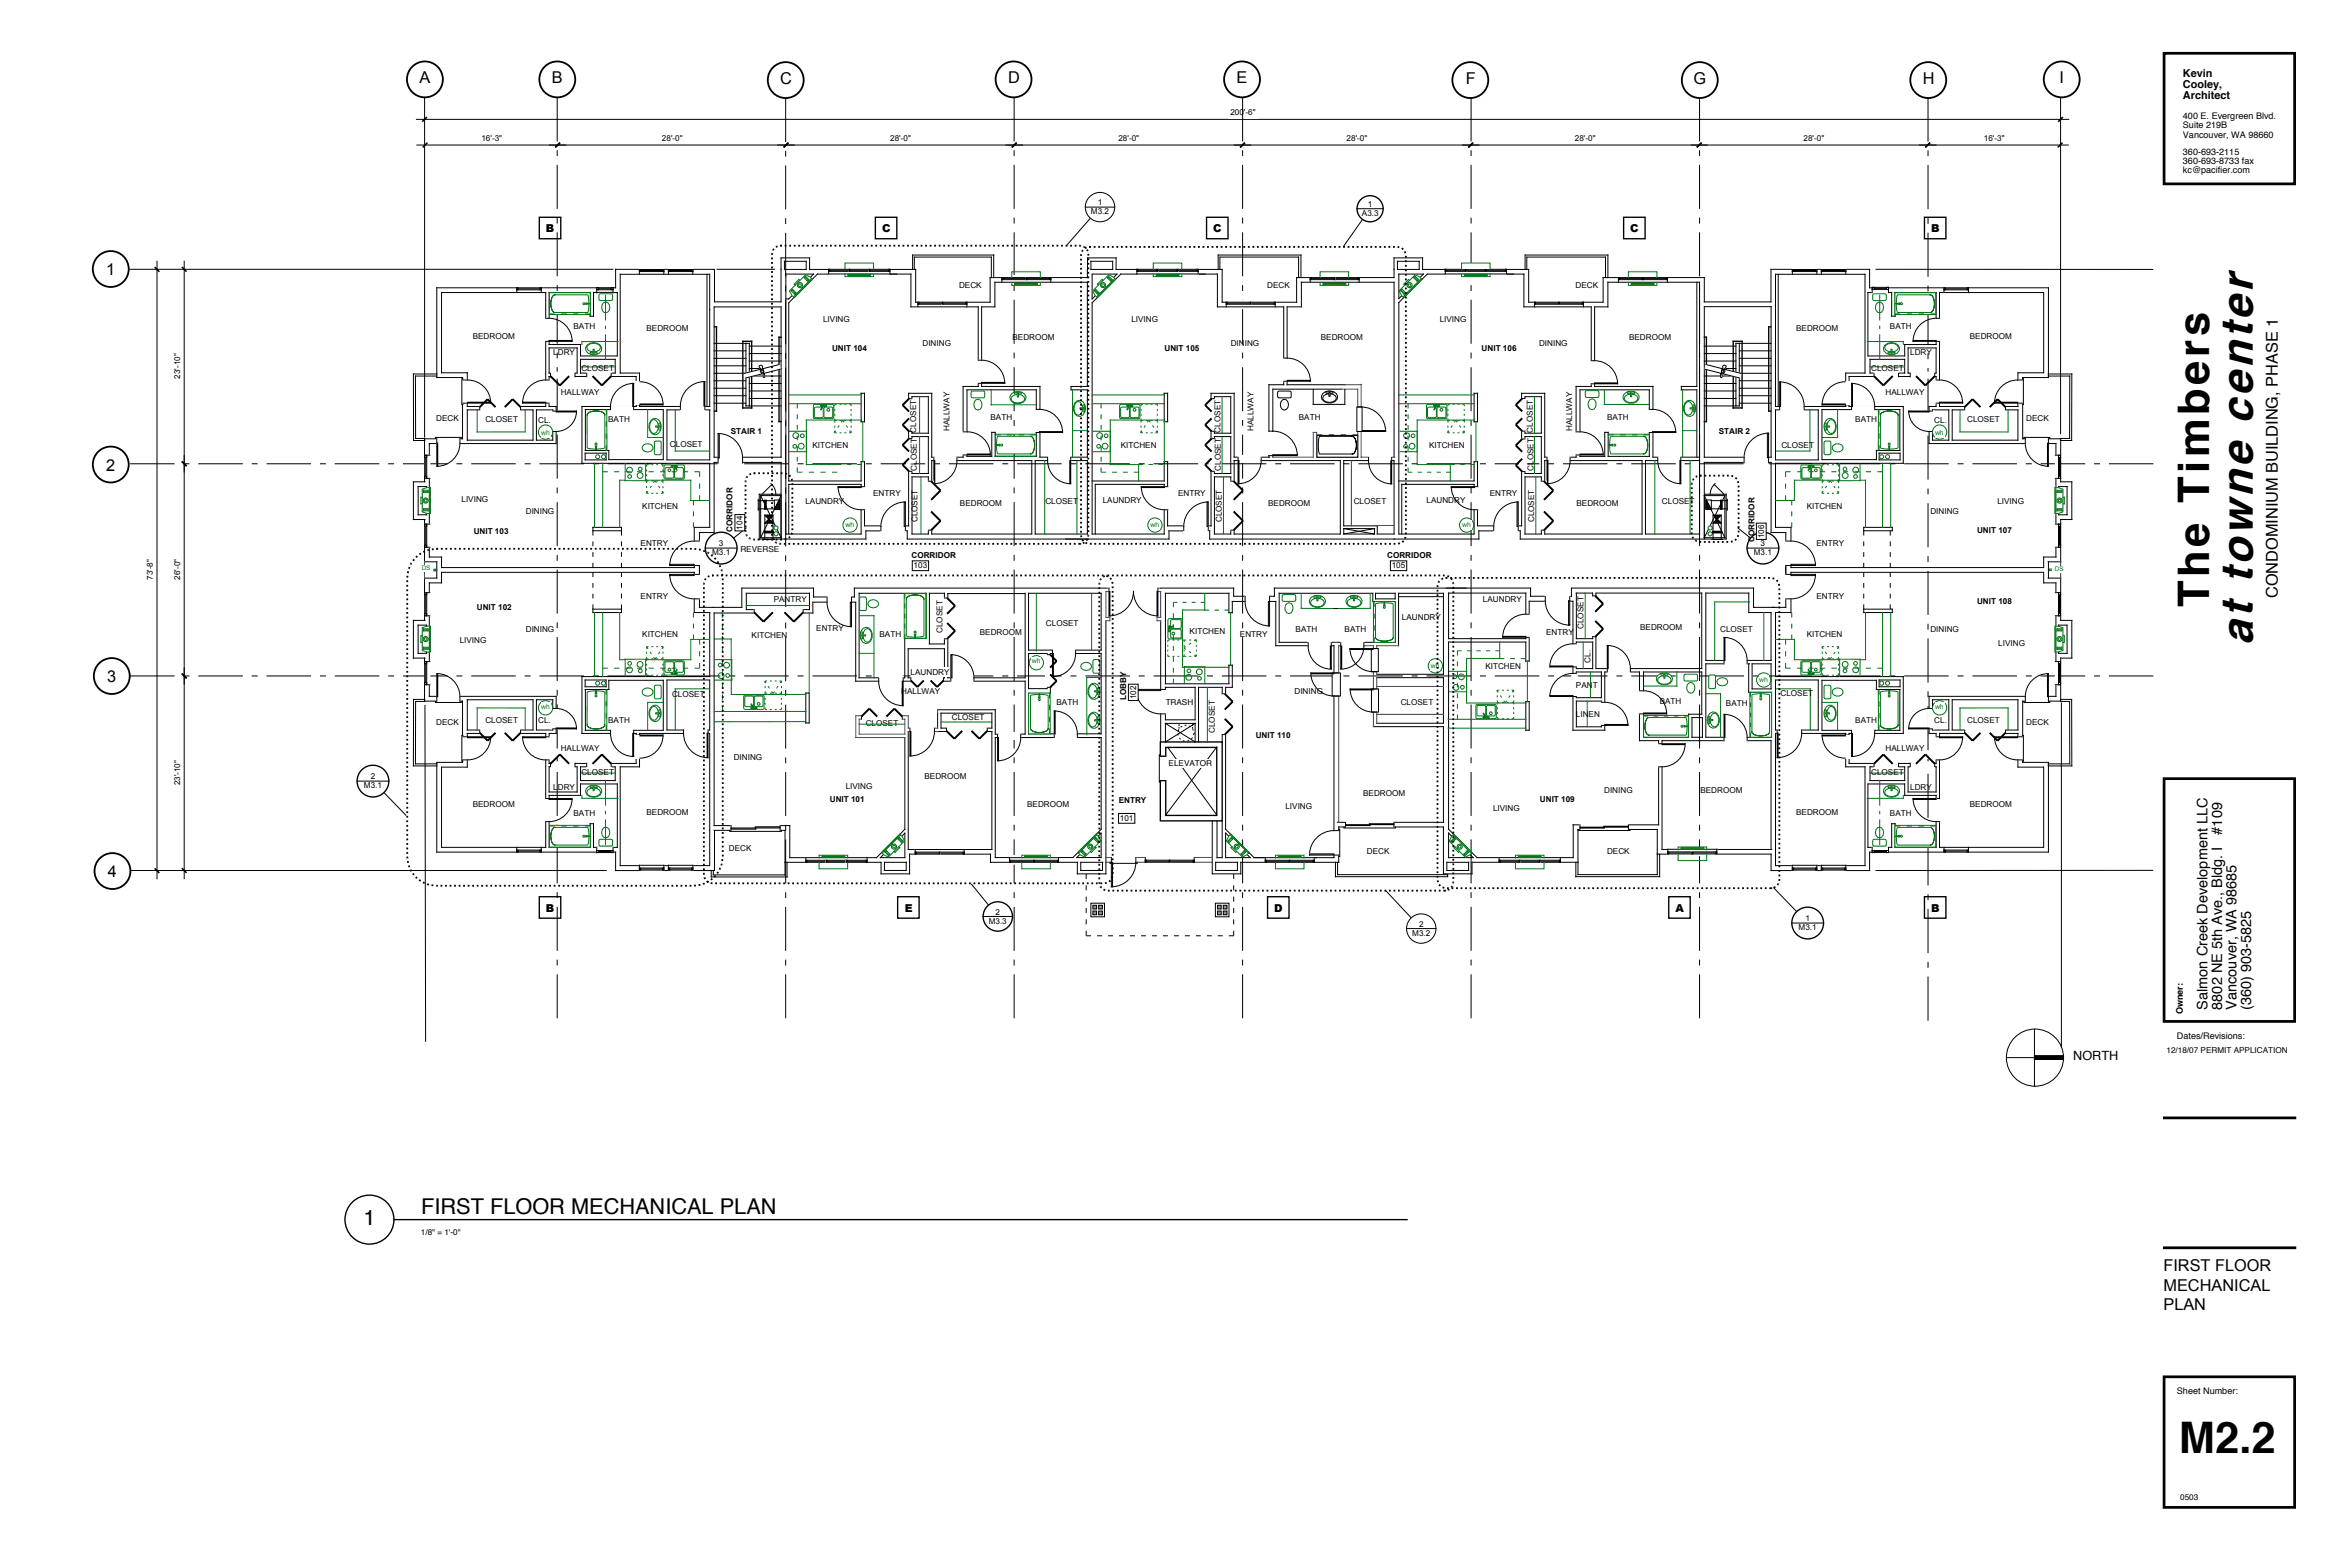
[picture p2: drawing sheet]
<svg xmlns="http://www.w3.org/2000/svg" width="914mm" height="610mm" viewBox="0 0 914 610" stroke-linecap="round" stroke-linejoin="round" font-family="sans-serif">
<defs><g id="words">
<text font-size="17.5" x="876.5" y="250.8" transform="rotate(-90 876.5 250.8)">at towne center</text>
<g font-size="16.9">
<text x="859.6" y="236.2" transform="rotate(-90 859.6 236.2)">The Timbers</text>
<text x="847.8" y="565.2">M2.2</text>
</g>
<g font-size="8.5">
<text x="163.9" y="472.3">FIRST FLOOR MECHANICAL PLAN</text>
<text x="141.4" y="476.6">1</text>
</g>
<g font-size="6.3">
<text x="163.2" y="32.3">A</text>
<text x="214.7" y="32.3">B</text>
<text x="303.6" y="32.6">C</text>
<text x="392.3" y="32.3">D</text>
<text x="481.2" y="32.3">E</text>
<text x="570.4" y="32.6">F</text>
<text x="658.9" y="32.6">G</text>
<text x="748.2" y="32.6">H</text>
<text x="801.3" y="32.3">I</text>
<text x="41.3" y="107.1">1</text>
<text x="41.3" y="183.2">2</text>
<text x="886.3" y="232.7" transform="rotate(-90 886.3 232.7)">CONDOMINIUM BUILDING, PHASE 1</text>
<text x="41.7" y="265.5">3</text>
<text x="42" y="341.3">4</text>
<text x="841.8" y="494.6">FIRST FLOOR</text>
<text x="841.8" y="502">MECHANICAL</text>
<text x="841.8" y="509.5">PLAN</text>
</g>
<g font-size="5.6">
<text x="864.6" y="324.7" transform="rotate(-90 864.6 324.7)">#109</text>
<text x="859" y="392.8" transform="rotate(-90 859 392.8)">Salmon Creek Development LLC</text>
<text x="864.6" y="392.8" transform="rotate(-90 864.6 392.8)">8802 NE 5th Ave., Bldg. I</text>
<text x="870.2" y="392.8" transform="rotate(-90 870.2 392.8)">Vancouver, WA 98685</text>
<text x="875.9" y="392.8" transform="rotate(-90 875.9 392.8)">(360) 903-5825</text>
</g>
<text font-size="4.9" x="806.7" y="412.5">NORTH</text>
<g font-size="4.2">
<text x="849.4" y="29.9">Kevin</text>
<text x="849.4" y="34.2">Cooley,</text>
<text x="849.4" y="38.4">Architect</text>
<text x="212.4" y="90.3">B</text>
<text x="343.2" y="90.3">C</text>
<text x="472.1" y="90.3">C</text>
<text x="634.4" y="90.3">C</text>
<text x="751.4" y="90.3">B</text>
<text x="212.4" y="354.6">B</text>
<text x="352" y="354.6">E</text>
<text x="495.8" y="354.6">D</text>
<text x="651.9" y="354.6">A</text>
<text x="751.4" y="354.6">B</text>
</g>
<g font-size="3.5">
<text x="849.4" y="46.4">400 E. Evergreen Blvd.</text>
<text x="849.4" y="50">Suite 219B</text>
<text x="849.4" y="53.5">Vancouver, WA 98660</text>
<text x="849.4" y="60.3">360-693-2115</text>
<text x="849.4" y="63.8">360-693-8733 fax</text>
<text x="849.4" y="67.3">kc@pacif</text>
<text x="863" y="67.3">ier.com</text>
<text x="849.4" y="394.6" transform="rotate(-90 849.4 394.6)">Owner:</text>
<text x="847.1" y="404.1">Dates/Revisions:</text>
<text x="847.1" y="542.4">Sheet Number:</text>
</g>
<g font-size="3.2">
<text x="478.7" y="44.8">200'-6&quot;</text>
<text x="187.3" y="54.8">16'-3&quot;</text>
<text x="257.6" y="54.8">28'-0&quot;</text>
<text x="346.4" y="54.8">28'-0&quot;</text>
<text x="435.2" y="54.8">28'-0&quot;</text>
<text x="524" y="54.8">28'-0&quot;</text>
<text x="612.8" y="54.8">28'-0&quot;</text>
<text x="701.8" y="54.8">28'-0&quot;</text>
<text x="771.9" y="54.8">16'-3&quot;</text>
<text x="424.5" y="83.4">M3.2</text>
<text x="427.1" y="79.9">1</text>
<text x="532.2" y="80.5">1</text>
<text x="529.9" y="84">A3.3</text>
<text x="373.2" y="112.1">DECK</text>
<text x="493.1" y="112.1">DECK</text>
<text x="613.1" y="112.1">DECK</text>
<text x="320.3" y="125.2">LIVING</text>
<text x="440.2" y="125.2">LIVING</text>
<text x="560.2" y="125.2">LIVING</text>
<text x="183.9" y="131.8">BEDROOM</text>
<text x="223.1" y="128.1">BATH</text>
<text x="251.5" y="128.6">BEDROOM</text>
<text x="698.9" y="128.6">BEDROOM</text>
<text x="735.4" y="128.1">BATH</text>
<text x="766.5" y="131.8">BEDROOM</text>
<text x="323.8" y="136.4">UNIT 104</text>
<text x="358.9" y="134.7">DINING</text>
<text x="394" y="132.3">BEDROOM</text>
<text x="453.1" y="136.4">UNIT 105</text>
<text x="478.9" y="134.7">DINING</text>
<text x="513.9" y="132.3">BEDROOM</text>
<text x="576.5" y="136.4">UNIT 106</text>
<text x="598.9" y="134.7">DINING</text>
<text x="633.9" y="132.3">BEDROOM</text>
<text x="215.3" y="138.2">LDRY</text>
<text x="743.3" y="138.2">LDRY</text>
<text x="70.1" y="147.4" transform="rotate(-90 70.1 147.4)">23'-10&quot;</text>
<text x="226.2" y="144.2">CLOSET</text>
<text x="728.1" y="144.2">CLOSET</text>
<text x="218.2" y="153.5">HALLWAY</text>
<text x="733.7" y="153.5">HALLWAY</text>
<text x="169.7" y="163.7">DECK</text>
<text x="188.9" y="164.3">CLOSET</text>
<text x="209.4" y="164.5">CL.</text>
<text x="236.6" y="164.3">BATH</text>
<text x="369.4" y="167.7" transform="rotate(-90 369.4 167.7)">HALLWAY</text>
<text x="385.4" y="163.3">BATH</text>
<text x="487.8" y="167.7" transform="rotate(-90 487.8 167.7)">HALLWAY</text>
<text x="505.4" y="163.3">BATH</text>
<text x="611.8" y="167.7" transform="rotate(-90 611.8 167.7)">HALLWAY</text>
<text x="625.3" y="163.3">BATH</text>
<text x="721.9" y="164.3">BATH</text>
<text x="752.6" y="164.5">CL.</text>
<text x="765.4" y="164.3">CLOSET</text>
<text x="788.4" y="163.7">DECK</text>
<text x="260.7" y="173.9">CLOSET</text>
<text x="284.3" y="169">STAIR 1</text>
<text x="356.5" y="168.3" transform="rotate(-90 356.5 168.3)">CLOSET</text>
<text x="474.9" y="168.3" transform="rotate(-90 474.9 168.3)">CLOSET</text>
<text x="596.5" y="168.3" transform="rotate(-90 596.5 168.3)">CLOSET</text>
<text x="668.8" y="169">STAIR 2</text>
<text x="316.1" y="174.4">KITCHEN</text>
<text x="436.1" y="174.4">KITCHEN</text>
<text x="556.1" y="174.4">KITCHEN</text>
<text x="693.2" y="174.4">CLOSET</text>
<text x="356.7" y="183.2" transform="rotate(-90 356.7 183.2)">CLOSET</text>
<text x="475.1" y="183.2" transform="rotate(-90 475.1 183.2)">CLOSET</text>
<text x="596.6" y="183.2" transform="rotate(-90 596.6 183.2)">CLOSET</text>
<text x="179.6" y="195.5">LIVING</text>
<text x="249.9" y="197.9">KITCHEN</text>
<text x="313.4" y="196.3">LAUNDRY</text>
<text x="339.7" y="192.9">ENTRY</text>
<text x="373.5" y="197">BEDROOM</text>
<text x="406.8" y="195.9">CLOSET</text>
<text x="429.1" y="195.6">LAUNDRY</text>
<text x="458.4" y="192.9">ENTRY</text>
<text x="493.5" y="197">BEDROOM</text>
<text x="526.7" y="195.9">CLOSET</text>
<text x="555" y="195.6">LAUNDRY</text>
<text x="579.7" y="192.9">ENTRY</text>
<text x="613.4" y="197">BEDROOM</text>
<text x="646.7" y="195.9">CLOSET</text>
<text x="703" y="197.9">KITCHEN</text>
<text x="777.2" y="196.2">LIVING</text>
<text x="204.6" y="199.8">DINING</text>
<text x="357" y="203.2" transform="rotate(-90 357 203.2)">CLOSET</text>
<text x="475.4" y="203.2" transform="rotate(-90 475.4 203.2)">CLOSET</text>
<text x="596.9" y="203.2" transform="rotate(-90 596.9 203.2)">CLOSET</text>
<text x="751.1" y="199.8">DINING</text>
<text x="184.3" y="207.6">UNIT 103</text>
<text x="285" y="207" transform="rotate(-90 285 207)">CORRIDOR</text>
<text x="288.9" y="206" transform="rotate(-90 288.9 206)">104</text>
<text x="686.4" y="209.3" transform="rotate(-90 686.4 209.3)">106</text>
<text x="769.3" y="207.2">UNIT 107</text>
<text x="249.3" y="212.5">ENTRY</text>
<text x="279.7" y="212.5">3</text>
<text x="288.1" y="214.6">REVERSE</text>
<text x="682.7" y="210.8" transform="rotate(-90 682.7 210.8)">CORRIDOR</text>
<text x="685.1" y="212.5">3</text>
<text x="706.8" y="212.5">ENTRY</text>
<text x="277.1" y="216">M3.1</text>
<text x="354.7" y="216.9">CORRIDOR</text>
<text x="355.5" y="221.1">103</text>
<text x="539.8" y="216.9">CORRIDOR</text>
<text x="541.5" y="221.1">105</text>
<text x="682.4" y="216">M3.1</text>
<text x="59.5" y="225.6" transform="rotate(-90 59.5 225.6)">73'-8&quot;</text>
<text x="70.1" y="225.6" transform="rotate(-90 70.1 225.6)">26'-0&quot;</text>
<text x="249.3" y="233.1">ENTRY</text>
<text x="706.8" y="233.1">ENTRY</text>
<text x="185.6" y="237.3">UNIT 102</text>
<text x="301.1" y="234.1">PANTRY</text>
<text x="577" y="234">LAUNDRY</text>
<text x="769.3" y="234.8">UNIT 108</text>
<text x="204.6" y="245.8">DINING</text>
<text x="317.6" y="245.6">ENTRY</text>
<text x="407" y="243.7">CLOSET</text>
<text x="504.1" y="245.9">BATH</text>
<text x="523.2" y="245.9">BATH</text>
<text x="545.5" y="241.4">LAUNDRY</text>
<text x="616.1" y="244.7" transform="rotate(-90 616.1 244.7)">CLOSET</text>
<text x="638.2" y="245.2">BEDROOM</text>
<text x="669.3" y="245.9">CLOSET</text>
<text x="751.1" y="245.8">DINING</text>
<text x="178.9" y="250.1">LIVING</text>
<text x="249.9" y="247.6">KITCHEN</text>
<text x="292.5" y="248.3">KITCHEN</text>
<text x="342.2" y="247.6">BATH</text>
<text x="366.8" y="246.3" transform="rotate(-90 366.8 246.3)">CLOSET</text>
<text x="381.3" y="247.1">BEDROOM</text>
<text x="462.9" y="246.5">KITCHEN</text>
<text x="482.5" y="248">ENTRY</text>
<text x="601.6" y="247.2">ENTRY</text>
<text x="703" y="247.6">KITCHEN</text>
<text x="777.6" y="251.2">LIVING</text>
<text x="618.9" y="257.8" transform="rotate(-90 618.9 257.8)">CL.</text>
<text x="354.3" y="262.7">LAUNDRY</text>
<text x="578" y="260.3">KITCHEN</text>
<text x="350.7" y="270">HALLWAY</text>
<text x="613.2" y="267.7">PANT</text>
<text x="261.5" y="271.2">CLOSET</text>
<text x="411.1" y="274.2">BATH</text>
<text x="438.2" y="272.3" transform="rotate(-90 438.2 272.3)">LOBBY</text>
<text x="442" y="272" transform="rotate(-90 442 272)">102</text>
<text x="453.6" y="274.2">TRASH</text>
<text x="503.7" y="270.1">DINING</text>
<text x="545" y="274.3">CLOSET</text>
<text x="645.8" y="273.9">BATH</text>
<text x="671.6" y="274.7">BATH</text>
<text x="692.8" y="270.9">CLOSET</text>
<text x="169.7" y="281.9">DECK</text>
<text x="188.9" y="281.2">CLOSET</text>
<text x="209.4" y="281.1">CL.</text>
<text x="236.6" y="281.2">BATH</text>
<text x="370.3" y="279.9">CLOSET</text>
<text x="613.2" y="278.8">LINEN</text>
<text x="721.9" y="281.2">BATH</text>
<text x="752.6" y="281.1">CL.</text>
<text x="765.4" y="281.2">CLOSET</text>
<text x="788.4" y="281.9">DECK</text>
<text x="336.9" y="282.5">CLOSET</text>
<text x="472.7" y="285.2" transform="rotate(-90 472.7 285.2)">CLOSET</text>
<text x="488.6" y="287">UNIT 110</text>
<text x="218.2" y="292.1">HALLWAY</text>
<text x="733.7" y="292.1">HALLWAY</text>
<text x="285.5" y="295.7">DINING</text>
<text x="454.7" y="298">ELEVATOR</text>
<text x="70.1" y="305.6" transform="rotate(-90 70.1 305.6)">23'-10&quot;</text>
<text x="144.2" y="303.2">2</text>
<text x="226.2" y="301.3">CLOSET</text>
<text x="359.7" y="303.1">BEDROOM</text>
<text x="728.1" y="301.3">CLOSET</text>
<text x="141.6" y="306.7">M3.1</text>
<text x="215.3" y="307.4">LDRY</text>
<text x="322.9" y="311.9">UNIT 101</text>
<text x="329.1" y="306.9">LIVING</text>
<text x="530.4" y="309.8">BEDROOM</text>
<text x="599.2" y="311.9">UNIT 109</text>
<text x="624.2" y="308.3">DINING</text>
<text x="661.6" y="308.3">BEDROOM</text>
<text x="743.3" y="307.4">LDRY</text>
<text x="183.9" y="313.8">BEDROOM</text>
<text x="223.1" y="317.5">BATH</text>
<text x="251.5" y="316.9">BEDROOM</text>
<text x="399.7" y="313.9">BEDROOM</text>
<text x="435.3" y="312.5">ENTRY</text>
<text x="500.2" y="314.7">LIVING</text>
<text x="581" y="315.4">LIVING</text>
<text x="698.9" y="316.9">BEDROOM</text>
<text x="735.4" y="317.5">BATH</text>
<text x="766.5" y="313.8">BEDROOM</text>
<text x="435.8" y="319.4">101</text>
<text x="283.6" y="331.1">DECK</text>
<text x="531.8" y="332.4">DECK</text>
<text x="625.3" y="332.4">DECK</text>
<text x="384.7" y="359.4">M3.3</text>
<text x="387.4" y="355.8">2</text>
<text x="702.5" y="358.4">1</text>
<text x="549.5" y="364.1">M3.2</text>
<text x="552.1" y="360.5">2</text>
<text x="699.9" y="361.9">M3.1</text>
<text x="843" y="409.5">12/18/07 PERMIT APPLICATION</text>
<text x="163.8" y="480.4">1/8&quot; = 1'-0&quot;</text>
<text x="848.3" y="583.7">0503</text>
</g>
<g font-size="2.5" fill="#007415">
<text x="210.5" y="169.2">wh</text>
<text x="752.9" y="169.2">wh</text>
<text x="329" y="205">wh</text>
<text x="447.6" y="205">wh</text>
<text x="568.9" y="205">wh</text>
<text x="164.1" y="221.8">DS</text>
<text x="799.6" y="222.3">DS</text>
<text x="401.5" y="258.1">wh</text>
<text x="556.7" y="259.7">wh</text>
<text x="684.5" y="265.2">wh</text>
<text x="210.5" y="275.6">wh</text>
<text x="752.9" y="275.6">wh</text>
</g>
</g></defs>
<g fill="none" stroke="#000" stroke-width=".39">
<path d="M780.7 411.4h22.2M791.6 410.6h11.3v1.5h-11.3zM791.6 400.3v22.3"/>
<circle cx="791.8" cy="411.4" r="11.1"/>
</g>
<path d="M791.6 410.6h11.3v1.5h-11.3z" fill="#000"/>
<path d="M806.7 408.6h17.6v4.9h-17.6z" fill-rule="evenodd" fill="#fff"/>
<path d="M842.1 302.9h50.8v94.5h-50.8zM842.2 434.9h50.8M842.2 485.4h50.8M842.1 535.6h50.8v50.8h-50.8z" fill="none" stroke="#000" stroke-width="1.1"/>
<path d="M842.1 20.7h50.8v50.8h-50.8z" fill="#fff"/>
<path d="M842.1 20.7h50.8v50.8h-50.8z" fill="none" stroke="#000" stroke-width="1.1"/>
<path d="M848.3 581.2h7.1v3.2h-7.1z" fill-rule="evenodd" fill="#fff"/>
<g fill="none" stroke="#000" stroke-width=".53">
<path d="M153.3 474.5h394.2"/>
<circle cx="143.8" cy="474.5" r="9.5"/>
</g>
<g fill="#fff">
<path d="M846.6 105.5h33.8v145.3h-33.8z" fill-rule="evenodd"/>
<path d="M843 407h47.3v3.2h-47.3z" fill-rule="evenodd"/>
</g>
<path d="M454.4 290.8l19 26.2M473.4 290.6l-19.8 26.4" fill="none" stroke="#000" stroke-width=".39"/>
<path d="M451.5 288.6h24.1v30.7h-24.1zM453.6 290.8h19.8v26.4h-19.8z" fill="none" stroke="#000" stroke-width=".53"/>
<path d="M450.4 294.2h4.3v9.5h-4.3z" fill-rule="evenodd" fill="#fff"/>
<path d="M450.4 294.2h4.3v9.5h-4.3z" fill="none" stroke="#fff" stroke-width=".39"/>
<g fill="none" stroke="#000" stroke-width=".39">
<path d="M50.5 104.8h187.9M171.8 113.8v31.2M171.9 113.8h40.4v44.3h-30.5v-13.1h-9.9M213.7 113.8v20.2h12.2v4.5h14.3v-24.7h-9.3M213.7 113.8h15.9M229.6 113.7v9.3h1.3v-9.3M275.1 106.7v51.4M276 106.7h-34.7v38.4h7.5v13h27.4v-51.4M277.9 104.8h-38.4v7.2h-69.5v34.9M277.9 119.4h26v58.5h-26zM279 104.8h22.4M305.2 101.6h8.5v3.2h-8.5z"/>
<path d="M305.8 116.3h1.1l9.7-9.7h-10.8v101.1h29.3v-19.3h-28.2v19.3M318.1 106.6h36.3v12.8h26.2v30.9h-5.9v27.6h-12.2v-24.9h-9v51.6h-17.1v-25h-1.3v7.5h-28.2v-69.3zM387.1 109.8h36v40.5h-6.3v1.4h6.3v26.2h-18.4v-27.6h-22.7v-30.9h5.1zM423.1 104.8v3.2h-37.8v9.6h-29v-12.8h-41.3v-4.5h-11.1v17.2l-25.9-.1v-12.6M423.2 104.8v-4.5h11.1v4.5h41.3v12.8h28.9v-9.6h37.9M424.5 101.6h8.5v3.2h-8.5zM425 106.6v9.7l9.6-9.7h-9.6M542.4 109.8h-36v9.6h-5.6v30.3h22.6M542.4 108v-7.7h11.1v4.5h41.3v12.8h29v-9.6h39.4v9.5h25.9v-12.7h38.4v7.2h69.6v34.9M542.4 109.8v68.1M543.7 101.6h8.5v3.2h-8.5zM544.3 106.6h9.6l-9.6 9.6z"/>
<path d="M625.6 109.8h35.7v68.1h-18.1v-27.6h-22.7v-30.9h5.1zM660.2 109.8v40.5h-6v1.4h6v26.2M689.2 119.3h-26v58.6h25.9v-58.5M690.9 106.7v51.4M691 106.7h34.7v38.4h-7.5v13h-27.2M691.9 106.7v51.4M736.1 113.7v9.3h1.3v-9.3M736.1 113.8h-9.3v24.7h14.3v-4.5h12.2v-20.2h-15.9M795.1 113.8h-40.4v44.3h30.5v-13.1h9.9M795.2 113.8v31.2M213.7 135.4h10.9v9.7h-10.9zM225.9 139.8h13.5v5.3h-13.5z"/>
<path d="M277.9 136.5h12.3M277.9 139.4h12.3M277.9 133.6h13.7v24.3M290.2 133.6v24.3h13.7M291.6 137.5h12.3M291.6 134.6h12.3M663.2 137.5h12.3M663.2 134.6h12.3M676.8 136.5h12.3M676.8 139.4h12.3M676.8 133.6v24.3h-13.6M689.1 133.6h-13.6v24.3"/>
<path d="M727.6 139.8h13.5v5.3h-13.5zM742.5 135.4h10.8v9.7h-10.8zM170.1 146.9h9.9v23.8h-14.6M181.8 159.5h25.6v11.7h-25.6zM208.7 159.5h6.4v11.7h-6.4zM213.7 158.1v-11.6h33.8v11.6M213.7 158.1h2.7v14.5h-49.3v44.1h4.7v4.1M247.5 158.1h-21.1v22.1M258.1 159.3h-30.3v15.9M258.1 159.5v19.3M277.9 142.3h12.3M277.9 145.2h12.3"/>
<path d="M277.9 148.1h12.3M277.9 151h12.3M277.9 153.9h12.3M277.9 156.9h12.3M291.6 140.5h12.3M291.6 143.4h12.3M291.6 146.3h12.3M291.6 149.2h12.3M291.6 152.1h12.3M291.6 155h12.3M335.1 153h1.3v11.1h-1.3zM354.9 154.3h6.3v14.2h-6.3z"/>
<path d="M376.3 151.7h26.9v25.8h-16v-9.3h-1.3v9.3h-9.6zM453 153h1.3v11.1h-1.3zM472.5 154.3h6.4v14.2h-6.4zM522 151.4h-26.7v16.3M573.6 153h1.3v11.1h-1.3zM593.4 154.3h6.3v14.2h-6.3zM614.8 151.7h26.9v25.8h-16v-9.3h-1.3v9.3h-9.6zM663.2 140.5h12.3M663.2 146.3h12.3M663.2 149.2h12.3M663.2 152.1h12.3M663.2 155h12.3"/>
<path d="M664.2 143.4h11.3M676.8 142.3h12.3M676.8 145.2h12.3M676.8 148.1h12.3M676.8 151h12.3M676.8 153.9h12.3M676.8 156.9h12.3M690.9 159.5v19.4M691 159.5h16.5v19.3M708.9 159.3h30.3v15.9M708.9 159.5v19.3M751.9 159.5h6.4v11.7h-6.4z"/>
<path d="M759.6 159.5h25.6v11.7h-25.6zM797 146.9h-10v23.8h14.8v16.7h4.4v14.7h-4.4v16.5h-4.8M165.2 170.7v16.7M227.7 176.3h8.1v2.6h-8.1zM227.7 175.2h9.2v3.6h21.1M259.4 178.9h16.7M259.5 178.8v-19.3h16.7v19.4M354.9 169.8h6.3v14.4h-6.3zM362.5 179.2h39v28.5h-39zM402.8 179.2h20.3v28.5h-20.3zM472.5 169.8h6.4v14.4h-6.4zM480.2 179.2h41.3v28.5h-41.3z"/>
<path d="M493.7 167.7v-18h5.8v-30.3h-25.8v-12.8h-37.6l-11.1 11.2v89.9M493.7 177.2v.7M494 177.9h-13.8v-24.9h-9v51.6h-16.9v-25h-1.3v7.5h-28M495.3 177.2v.7M542.4 179.2h-19.5v25.4h13v3.1h6.5v-28.5M593.4 169.8h6.3v14.4h-6.3zM601.1 179.2h37.8v28.5h-37.8zM640.3 179.2h21v28.5h-21zM690.9 178.9h16.7M731.2 176.3h8.1v2.6h-8.1zM739.3 175.2h-9.2v3.6h-21.1M162.7 189.3h3.3v11h-3.3z"/>
<path d="M165.4 187.4h-4.5v14.7h4.5M226.4 180.2h49.8v25h-6.1v15.6h-98.2M296 192.8h7.9l-7.9 16.4M296 192.8v16.4M296 192.8l7.9 16.4h-7.9M303.9 192.3h-8.5v17.4h41.5v-3.2h16.1v3.2h101.9v-3.2h15.8v3.2h104.7v-3.2h16.1v3.2h80.2v-17.4h-8.4M354.9 185.5h6.3v22.2h-6.3zM472.5 185.5h6.4v22.2h-6.4zM544.3 187.1h29.3v-7.5h1.3v25h17.2v-51.6h9v24.9h12.2v-27.6h5.9v-30.9h-26.2v-12.8h-37.6l-11.1 11.1v90h29.3v-19.3h-28.2v19.3M593.4 185.5h6.3v22.2h-6.3zM671.2 192.8h-8l8 16.4M671.2 192.8l-8 16.4h8"/>
<path d="M671.2 192.8v16.4M690.9 180.2v25h6v15.6h98.2M690.9 180.2h49.7M740.6 180.2v-22.1h-21.1v-11.6h33.8v11.6h-2.7v14.5h49.4v44.1h-4.8v4.1M801 189.3h3.3v11h-3.3zM165.2 202.1v16.5h4.8v6.3h-4.8v16.4M230.7 205.2h11.1v1.3h-11.1zM303.9 209.7v-29.8h-26v27.3h-5.7v29.1h16.4v-7.5h28v3.4h15.8v-3.4h97.9M425 207.7h28v-19.3h-26.8v19.3M522.9 207.7h11.9M522.9 205.6v2.1M522.9 205.6h11.9"/>
<path d="M522.9 205.6l11.9 2.1M534.8 205.6v2.1M534.8 205.6l-11.9 2.1M663.2 209.7v-29.8h25.9v27.3h5.8v29.1h-12.6v-7.5h-70.8v3.2h-15.9v-3.2h-99.7v3.2h-15.9v-3.2h-28.4M725.2 205.2h11.1v1.3h-11.1zM797.1 218.6v6.3M171.8 222.7v4.1h-4.7v44.1h49.3v14.4h-2.7M171.9 222.7h98.2v15.6h6.1v24.9h-49.8M230.7 237h11.1v1.3h-11.1zM290.4 230.8h24.6v6.4h-24.6zM334.3 230.8h26v17.5h-8.3v15.4h-17.7zM361.6 230.8h5.9v19.7h-5.9z"/>
<path d="M398.9 230.8v32.9h-30.1v-32.8h30.1M400.2 230.8h28.3v22.1h-28.3zM535.2 230.8h7.7v2.2h-7.7zM544.2 232.1h17.5M563.7 230.7h30v17.8h-30zM612 233.9h-17v23.3h-1.3v-7.4h-30v72.8l11 11h37.4v-12.7M612 233.9v50.2h12.4v-22.7h13.5v26.7h7.5v32.8h-33.4M619.7 230.7h-6.4l.1 17.8h6.3v-17.8M621 230.7h41.2v29.4h-41.2zM663.8 230.7h16.7v7.6h8.6v18.6h-25.3zM725.2 237h11.1v1.3h-11.1zM795.1 222.7h-98.2v15.6h-6v24.7"/>
<path d="M795.2 222.7v4.1h4.8v44.1h-49.4v14.4h2.7v11.7h-33.8v-11.7h21.1v-22.1M797 224.9h4.8v16.4h4.4v14.7h-4.4v16.8h-14.8v23.8h10M162.7 243.2h3.3v11h-3.3zM165.2 256v16.8M165.4 241.3h-4.5v14.7h4.5M353.4 252.4h14.1v11.3h-14.1zM400.2 254.2h7.2v13.7h-7.2zM408.7 254.2h19.8v31.3h-28.3v-15.7h8.5zM430.3 242v97.9h-11.1v-4.4h-33.8v-3.2h-31.5v7.6h-11.1v-4.4h-37.3v-12.5h-27.6M451.6 242v46.6M519.1 249.9h-21.4v-19.1h36.5v3.2h8.7v15.9h-22.5M544.2 251.2v-20.4h17.5v31.5h-26"/>
<path d="M613.4 249.8h6.3v10.3h-6.3zM680.4 258.2v11.1h8.7v17.5h-25.3v-28.6h17M681.8 258.2h7.3v9.8h-7.3zM801 243.2h3.3v11h-3.3zM165.4 272.8h14.6v23.8h-9.9M181.8 272.2h25.6v11.8h-25.6zM208.7 272.2h6.4v11.8h-6.4zM226.4 263.2v22.1h21.1M227.7 264.5h8.1v2.7h-8.1zM227.8 268.2v15.9h30.3M258 264.6h-21.1v3.6h-9.2M258.1 264.6v19.4"/>
<path d="M259.4 264.5h16.7M259.5 264.6v19.4h16.5M276.2 264.5v19.5M313.5 269.6h1.4v11.7h-1.4zM364.8 276.1h22.5v9.5h11.6v-20.6h-65.9v-30.7h-16.7v4.2h-38.4v82.7h29.4v12.4h33.8l11-11v-35.7M364.8 277.4v5.9M366.2 277.4h19.7v5.9h-19.7zM453.5 267.4h11.5v12.6h-11.5zM519.1 261.9v-10.7h-22.7v-17.2h-16.9v4.4h-1.3v-7.6h-24.7v35.2h24.7v-7.2h1.3v8.6h-2.6v55.2l11.1 11h31.1v-62.2M535.7 263.6h26v17.8h-26M593.7 273h1.3v11.1h-1.3zM613.4 261.4h9.7v10h-9.7z"/>
<path d="M613.4 272.7h9.7v10h-9.7zM639.5 261.4h22.7v16.4h-5.2v9h-17.5zM658.4 279.2h4v7.6h-4zM690.9 264.5v19.5M690.9 263.2h49.7M690.9 264.5h16.7M707.5 264.6v19.4h-16.5M708.9 264.6v19.4M709 264.6h21.1v3.6h9.2M731.2 264.5h8.1v2.7h-8.1zM739.2 268.2v15.9h-30.3M751.9 272.2h6.4v11.8h-6.4z"/>
<path d="M759.6 272.2h25.6v11.8h-25.6zM170 296.6v34.9h69.5v7.2h38.4M171.8 298.4v31.2M171.9 298.4h9.9v-13.1h30.5v44.3h-40.4M213.7 285.3v11.7h33.8v-11.7M213.7 298.3h10.9v9.8h-10.9zM225.9 298.3h13.5v5.4h-13.5zM276 285.3h-27.2v13h-7.5v38.4h34.7M276.2 285.3v51.4M353.4 284.6v45.9h32.5v-45.9h-21.1M387.3 286.9h41.2v35.7l-11 11h-30.2zM451.5 293.6h-.4v10.6h.4"/>
<path d="M453.5 281.4v7.2l11.5-7.2M453.5 281.4l11.5 7.2v-7.2M453.5 281.4h11.5M458.3 285.4l.1 .7M458.7 283.7l-.3 .7M458.8 281.7v.7M458.8 282.8v.7M458.9 287.1l.5 .5M460 282.5l-.6 .4M460.3 288.2l.7 .1M461.7 282.1l-.7 .1M462.7 288l-.7 .3"/>
<path d="M462.7 282.4l.6 .3M464 286.9l-.4 .6M464 283.6l.3 .6M464.1 281.7v.7M464.1 282.8v.7M464.6 285.2h.1M464.6 285.2l-.2 .7M466.4 288.6v-21.2h9.2v21.2M534.4 282.7h27.3v37.2h-41.3M690.9 285.3v51.4M691 285.3h27.2v13h7.5v38.4h-34.7M727.6 298.3h13.5v5.4h-13.5z"/>
<path d="M742.5 298.3h10.8v9.8h-10.8zM795.1 298.4h-9.9v-13.1h-30.5v44.3h40.4M795.2 298.4v31.2M797.1 296.6v34.9h-69.6v7.2h-38.4M471.7 319.3v20.6h11.1v-4.4h38.1v-13.8h40.8v18.2h11.1v-4.4M475.6 319.2v14.4h-2.1v-14.3M726.8 305h14.3v4.4h12.2v20.2h-15.9v-9.2h-1.3v9.3l-9.3-.1zM213.7 329.6v-20.2h12.2v-4.4h14.3v24.6l-9.3 .1v-9.3h-1.3v9.3l-15.9-.1M278 323v15.6M342.6 333.6l9.5-9.5v9.5zM344.1 335.5v3.1h8.5v-3.1M344.2 335.5h8.5"/>
<path d="M420.5 335.5v3.1h8.5v-3.1M420.6 335.5h8.5M428.5 324.1v9.5h-9.5zM473 335.5v3.1h8.5v-3.1M473.1 335.5h8.5M476.9 324.1l9.6 9.5h-9.6zM563 335.5v3.1h8.4v-3.1M563.1 335.5h8.4M563.7 324.1l9.5 9.5h-9.5zM613.9 322.7h31v9.6h44.2v6.3M614 322.7v12.7h-41.2M689.1 330.5v-42.4h-42.4v42.4h42.7"/>
</g>
<path d="M451.5 294.2h2.1M451.5 303.7h2.1" fill="none" stroke="#000" stroke-width=".53"/>
<circle cx="43.1" cy="104.7" r="7" fill="#fff"/>
<circle cx="43.1" cy="104.7" r="7" fill="none" stroke="#000" stroke-width=".71"/>
<circle cx="43.1" cy="180.7" r="7" fill="#fff"/>
<circle cx="43.1" cy="180.7" r="7" fill="none" stroke="#000" stroke-width=".71"/>
<circle cx="43.5" cy="263" r="7" fill="#fff"/>
<circle cx="43.5" cy="263" r="7" fill="none" stroke="#000" stroke-width=".71"/>
<circle cx="43.8" cy="338.9" r="7" fill="#fff"/>
<circle cx="43.8" cy="338.9" r="7" fill="none" stroke="#000" stroke-width=".71"/>
<circle cx="305.7" cy="31.2" r="7" fill="#fff"/>
<circle cx="305.7" cy="31.2" r="7" fill="none" stroke="#000" stroke-width=".71"/>
<circle cx="394.4" cy="30.9" r="7" fill="#fff"/>
<circle cx="394.4" cy="30.9" r="7" fill="none" stroke="#000" stroke-width=".71"/>
<circle cx="483.3" cy="30.9" r="7" fill="#fff"/>
<circle cx="483.3" cy="30.9" r="7" fill="none" stroke="#000" stroke-width=".71"/>
<circle cx="572.1" cy="31.2" r="7" fill="#fff"/>
<circle cx="572.1" cy="31.2" r="7" fill="none" stroke="#000" stroke-width=".71"/>
<circle cx="661.4" cy="31.2" r="7" fill="#fff"/>
<circle cx="661.4" cy="31.2" r="7" fill="none" stroke="#000" stroke-width=".71"/>
<circle cx="216.8" cy="30.9" r="7" fill="#fff"/>
<circle cx="216.8" cy="30.9" r="7" fill="none" stroke="#000" stroke-width=".71"/>
<circle cx="802.2" cy="30.9" r="7" fill="#fff"/>
<circle cx="802.2" cy="30.9" r="7" fill="none" stroke="#000" stroke-width=".71"/>
<circle cx="165.3" cy="30.9" r="7" fill="#fff"/>
<circle cx="165.3" cy="30.9" r="7" fill="none" stroke="#000" stroke-width=".71"/>
<path d="M165.9 45.7l-1.4 1.4M802.5 45.7l-1.4 1.4" fill="none" stroke="#000" stroke-width=".6"/>
<path d="M162 46.4h643" fill="none" stroke="#000" stroke-width=".39"/>
<path d="M477.7 41.1h11.6v5h-11.6z" fill-rule="evenodd" fill="#fff"/>
<path d="M60.4 104.1l1.4 1.4M60.4 338l1.4 1.4" fill="none" stroke="#000" stroke-width=".6"/>
<path d="M61.1 101.6v240.3" fill="none" stroke="#000" stroke-width=".39"/>
<path d="M55.8 216.8h4.9v9.9h-4.9z" fill-rule="evenodd" fill="#fff"/>
<path d="M217.7 55.7l-1.4 1.4M306.6 55.7l-1.4 1.4" fill="none" stroke="#000" stroke-width=".6"/>
<path d="M213.8 56.4h95.3" fill="none" stroke="#000" stroke-width=".39"/>
<path d="M256.5 51.1h9.9v5h-9.9z" fill-rule="evenodd" fill="#fff"/>
<path d="M306.5 55.7l-1.4 1.4M395.4 55.7l-1.4 1.4" fill="none" stroke="#000" stroke-width=".6"/>
<path d="M302.6 56.4h95.3" fill="none" stroke="#000" stroke-width=".39"/>
<path d="M345.3 51.1h9.9v5h-9.9z" fill-rule="evenodd" fill="#fff"/>
<path d="M395.3 55.7l-1.4 1.4M484.2 55.7l-1.4 1.4" fill="none" stroke="#000" stroke-width=".6"/>
<path d="M391.4 56.4h95.3" fill="none" stroke="#000" stroke-width=".39"/>
<path d="M434.1 51.1h9.9v5h-9.9z" fill-rule="evenodd" fill="#fff"/>
<path d="M484.1 55.7l-1.4 1.4M573 55.7l-1.4 1.4" fill="none" stroke="#000" stroke-width=".6"/>
<path d="M480.2 56.4h95.3" fill="none" stroke="#000" stroke-width=".39"/>
<path d="M522.9 51.1h9.9v5h-9.9z" fill-rule="evenodd" fill="#fff"/>
<path d="M572.9 55.7l-1.4 1.4M661.8 55.7l-1.4 1.4" fill="none" stroke="#000" stroke-width=".6"/>
<path d="M569 56.4h95.3" fill="none" stroke="#000" stroke-width=".39"/>
<path d="M611.7 51.1h9.9v5h-9.9z" fill-rule="evenodd" fill="#fff"/>
<path d="M661.9 55.7l-1.4 1.4M750.8 55.7l-1.4 1.4" fill="none" stroke="#000" stroke-width=".6"/>
<path d="M658 56.4h95.3" fill="none" stroke="#000" stroke-width=".39"/>
<path d="M700.7 51.1h9.9v5h-9.9z" fill-rule="evenodd" fill="#fff"/>
<path d="M750.7 55.7l-1.4 1.4M802.3 55.7l-1.4 1.4" fill="none" stroke="#000" stroke-width=".6"/>
<path d="M746.8 56.4h58" fill="none" stroke="#000" stroke-width=".39"/>
<path d="M770.9 51.1h9.9v5h-9.9z" fill-rule="evenodd" fill="#fff"/>
<path d="M166.1 55.7l-1.4 1.4M217.7 55.7l-1.4 1.4" fill="none" stroke="#000" stroke-width=".6"/>
<path d="M162.2 56.4h58" fill="none" stroke="#000" stroke-width=".39"/>
<path d="M186.3 51.1h9.8v5h-9.8z" fill-rule="evenodd" fill="#fff"/>
<path d="M71 104.1l1.4 1.4M71 179.7l1.4 1.4" fill="none" stroke="#000" stroke-width=".6"/>
<path d="M71.7 101.6v82" fill="none" stroke="#000" stroke-width=".39"/>
<path d="M66.4 136.8h4.9v11.6h-4.9z" fill-rule="evenodd" fill="#fff"/>
<path d="M71 179.7l1.4 1.4M71 262.3l1.4 1.4" fill="none" stroke="#000" stroke-width=".6"/>
<path d="M71.7 177.2v88.9" fill="none" stroke="#000" stroke-width=".39"/>
<path d="M66.4 216.8h4.9v9.8h-4.9z" fill-rule="evenodd" fill="#fff"/>
<path d="M71 262.3l1.4 1.4M71 337.9l1.4 1.5" fill="none" stroke="#000" stroke-width=".6"/>
<path d="M71.7 259.8v82" fill="none" stroke="#000" stroke-width=".39"/>
<g fill="#fff">
<path d="M66.4 295h4.9v11.6h-4.9z" fill-rule="evenodd"/>
<circle cx="750.3" cy="31.2" r="7"/>
</g>
<circle cx="750.3" cy="31.2" r="7" fill="none" stroke="#000" stroke-width=".71"/>
<g fill="none" stroke="#000" stroke-width=".39">
<path d="M165.2 37.9v132.1M216.8 37.9v17.1M305.7 38.1v17.1M394.6 37.9v17.1M483.5 37.9v17.1M572.4 37.9v17.1M661.3 37.9v17.1M750.2 37.9v17.2M801.8 37.8v130.9M216.8 58.4v2.3M305.7 58.7v2.2M394.6 58.4v2.3"/>
<path d="M483.5 58.4v2.3M572.4 58.4v2.3M661.3 58.4v2.3M750.2 58.5v2.3M216.8 64.1v17.2M305.7 64.4v17.1M394.6 64.1v17.2M483.5 64.1v17.2M572.4 64.1v17.2M661.3 64.1v17.2M750.2 64.2v17.2M216.8 84.7v2.3"/>
<path d="M216.8 90.4v17.1M305.7 84.9v2.3M305.7 90.6v17.1M394.6 84.7v2.3M394.6 90.4v17.1M483.5 84.7v2.3M483.5 90.4v17.1M572.4 84.7v2.3M572.4 90.4v17.1M661.3 84.7v2.3M661.3 90.4v17.1M750.2 84.8v2.3"/>
<path d="M750.2 90.5v17.2M216.8 110.9v2.3M216.8 116.6v17.1M305.7 111.1v2.3M305.7 116.8v17.1M394.6 110.9v2.3M394.6 116.6v17.1M483.5 110.9v2.3M483.5 116.6v17.1M572.4 110.9v2.3M572.4 116.6v17.1M661.3 110.9v2.3"/>
<path d="M661.3 116.6v17.1M730 104.8h107.6M750.2 111.1v2.3M750.2 116.8v17.2M216.8 137.2v2.2M305.7 137.3v2.3M394.6 137.2v2.2M483.5 137.2v2.2M572.4 137.2v2.2M661.3 137.2v2.2M750.2 137.4v2.3M216.8 142.9v17.1"/>
<path d="M305.7 143v17.1M394.6 142.9v17.1M483.5 142.9v17.1M572.4 142.9v17.1M661.3 142.9v17.1M750.2 143.1v17.2M216.8 163.4v2.3M216.8 169.1v17.1M305.7 163.6v2.2M305.7 169.3v17.1M394.6 163.4v2.3M394.6 169.1v17.1"/>
<path d="M483.5 163.4v2.3M483.5 169.1v17.1M572.4 163.4v2.3M572.4 169.1v17.1M661.3 163.4v2.3M661.3 169.1v17.1M750.2 163.7v2.3M750.2 169.4v17.2M50.6 180.4h17.3M71.4 180.4h2.3M77.2 180.4h17.3M97.9 180.4h2.4"/>
<path d="M103.7 180.4h17.3M124.5 180.4h2.3M130.3 180.4h17.3M151 180.4h2.4M156.8 180.4h17.3M177.6 180.4h2.3M183.4 180.4h17.3M204.1 180.4h2.4M209.9 180.4h17.3M216.8 189.6v2.3M216.8 195.3v17.2M230.7 180.4h2.3"/>
<path d="M236.5 180.4h17.3M257.2 180.4h2.4M263 180.4h17.3M283.8 180.4h2.3M289.6 180.4h17.3M305.7 189.8v2.3M305.7 195.5v17.1M310.4 180.4h2.3M316.1 180.4h17.3M336.9 180.4h2.3M342.7 180.4h17.3M363.5 180.4h2.3"/>
<path d="M369.2 180.4h17.3M390 180.4h2.3M394.6 189.6v2.3M394.6 195.3v17.2M395.8 180.4h17.3M416.6 180.4h2.3M422.3 180.4h17.3M443.1 180.4h2.3M448.9 180.4h17.3M469.7 180.4h2.3M475.4 180.4h17.3M483.5 189.6v2.3"/>
<path d="M483.5 195.3v17.2M496.2 180.4h2.3M502 180.4h17.3M522.8 180.4h2.3M528.5 180.4h17.3M549.3 180.4h2.3M555.1 180.4h17.3M572.4 189.6v2.3M572.4 195.3v17.2M575.9 180.4h2.3M581.6 180.4h17.3M602.4 180.4h2.3"/>
<path d="M608.2 180.4h17.3M629 180.4h2.3M634.7 180.4h17.4M655.5 180.4h2.3M661.3 180.4h17.3M661.3 189.6v2.3M661.3 195.3v17.2M682.1 180.4h2.3M687.8 180.4h17.4M708.6 180.4h2.3M714.4 180.4h17.3M735.2 180.4h2.3"/>
<path d="M740.9 180.4h17.4M750.2 190v2.3M750.2 195.8v17.1M761.7 180.4h2.3M767.5 180.4h17.3M788.3 180.4h2.3M794 180.4h17.4M814.8 180.4h2.3M820.6 180.4h17.3M216.8 215.9v2.3M305.7 216v2.3M394.6 215.9v2.3"/>
<path d="M483.5 215.9v2.3M572.4 215.9v2.3M661.3 215.9v2.3M750.2 216.3v2.3M216.8 221.6v17.1M305.7 221.7v17.1M394.6 221.6v17.1M483.5 221.6v17.1M572.4 221.6v17.1M661.3 221.6v17.1M750.2 222.1v17.1M216.8 242.1v2.3"/>
<path d="M216.8 247.8v17.1M305.7 242.2v2.3M305.7 247.9v17.1M394.6 242.1v2.3M394.6 247.8v17.1M483.5 242.1v2.3M483.5 247.8v17.1M572.4 242.1v2.3M572.4 247.8v17.1M661.3 242.1v2.3M661.3 247.8v17.1M750.2 242.7v2.2"/>
<path d="M750.2 248.4v17.1M50.6 263h17.3M71.4 263h2.3M77.2 263h17.3M97.9 263h2.4M103.7 263h17.3M124.5 263h2.3M130.3 263h17.3M151 263h2.4M156.8 263h17.3M165.4 274.4l.2 130.7M177.6 263h2.3"/>
<path d="M183.4 263h17.3M204.1 263h2.4M209.9 263h17.3M216.8 268.4v2.2M216.8 274.1v17.1M230.7 263h2.3M236.5 263h17.3M257.2 263h2.4M263 263h17.3M283.8 263h2.3M289.6 263h17.3M305.7 268.4v2.3"/>
<path d="M305.7 274.1v17.1M310.4 263h2.3M316.1 263h17.3M336.9 263h2.3M342.7 263h17.3M363.5 263h2.3M369.2 263h17.3M390 263h2.3M394.6 268.4v2.2M394.6 274.1v17.1M395.8 263h17.3M416.6 263h2.3"/>
<path d="M422.3 263h17.3M443.1 263h2.3M448.9 263h17.3M469.7 263h2.3M475.4 263h17.3M483.5 268.4v2.2M483.5 274.1v17.1M496.2 263h2.3M502 263h17.3M522.8 263h2.3M528.5 263h17.3M549.3 263h2.3"/>
<path d="M555.1 263h17.3M572.4 268.4v2.2M572.4 274.1v17.1M575.9 263h2.3M581.6 263h17.3M602.4 263h2.3M608.2 263h17.3M629 263h2.3M634.7 263h17.4M655.5 263h2.3M661.3 263h17.3M661.3 268.4v2.2"/>
<path d="M661.3 274.1v17.1M682.1 263h2.3M687.8 263h17.4M708.6 263h2.3M714.4 263h17.3M735.2 263h2.3M740.9 263h17.4M750.2 269v2.3M750.2 274.7v17.1M761.7 263h2.3M767.5 263h17.3M788.3 263h2.3"/>
<path d="M794 263h17.4M802.1 273.5v133.8M814.8 263h2.3M820.6 263h17.3M216.8 294.6v2.3M305.7 294.7v2.2M394.6 294.6v2.3M483.5 294.6v2.3M572.4 294.6v2.3M661.3 294.6v2.3M750.2 295.3v2.3M216.8 300.3v17.1"/>
<path d="M305.7 300.4v17.1M394.6 300.3v17.1M483.5 300.3v17.1M572.4 300.3v17.1M661.3 300.3v17.1M750.2 301v17.2M50.9 338.7h185M216.8 320.8v2.3M216.8 326.5v17.2M305.7 320.9v2.3M305.7 326.6v17.1M394.6 320.8v2.3"/>
<path d="M394.6 326.5v17.2M483.5 320.8v2.3M483.5 326.5v17.2M572.4 320.8v2.3M572.4 326.5v17.2M661.3 320.8v2.3M661.3 326.5v17.2M750.2 321.6v2.3M750.2 327.3v17.2M837.6 338.6l-107.6 .1M216.8 347.1v2.3M216.8 352.8v17.1"/>
<path d="M305.7 347.1v2.3M305.7 352.8v17.1M394.6 347.1v2.3M394.6 352.8v17.1M483.5 347.1v2.3M483.5 352.8v17.1M572.4 347.1v2.3M572.4 352.8v17.1M661.3 347.1v2.3M661.3 352.8v17.1M750.2 347.9v2.3M750.2 353.6v17.2"/>
<path d="M216.8 373.3v2.3M216.8 379v17.1M305.7 373.3v2.3M305.7 379v17.1M394.6 373.3v2.3M394.6 379v17.1M483.5 373.3v2.3M483.5 379v17.1M572.4 373.3v2.3M572.4 379v17.1M661.3 373.3v2.3M661.3 379v17.1"/>
<path d="M750.2 374.2v2.3M750.2 379.9v17.2"/>
</g>
<g fill="none" stroke="#0728dc" stroke-width=".39">
<path d="M522 151.4h6.3v26.5h-16M523.4 149.7h6.2M529.6 149.5v28.4h13.1M512.3 177.6v-9.4h-1.3v9.7h-15.5M525.8 179.3v25.3M165.2 218.5v6.4M535.1 204.4h7.5M801.8 218.6v6.3M430.3 228.8h21.3M430.3 242v-.5h1.6v-1.3h-1.6v-10h21.3v10h-1.4v1.3h1.4v.5M519.1 249.9h1.3M544.2 251.2h-8.5v11.1"/>
<path d="M334.3 279.8h17.8v5.8h-17.8zM364.8 276.1v1.3M535.7 263.6v17.8M535.7 267h26M535.7 277.9h26M353.4 284.6h11.4M364.8 283.3h-11.4v-4.8h-20.4v8.4h19.1M534.4 282.7v-31.5h-13.5v68.7M430.3 333.6h41.4M430.3 335.4h41.4"/>
</g>
<path d="M694.2 210.5h3.4v9.5h-3.4z" fill-rule="evenodd" fill="#fff"/>
<path d="M694.2 210.5h3.4v9.5h-3.4z" fill="none" stroke="#fff" stroke-width=".39"/>
<path d="M694.9 210.5a9.8 9.8 0 0 1 11.5 9.5M694.9 220h2" fill="none" stroke="#000" stroke-width=".39"/>
<path d="M696.9 219.5h9.5v.5h-9.5z" fill-rule="evenodd" fill="#fff"/>
<path d="M696.9 219.5h9.5v.5h-9.5z" fill="none" stroke="#000" stroke-width=".39"/>
<path d="M269.4 210.5h3.5v9.5h-3.5z" fill-rule="evenodd" fill="#fff"/>
<path d="M269.4 210.5h3.5v9.5h-3.5z" fill="none" stroke="#fff" stroke-width=".39"/>
<path d="M272.2 210.5a9.8 9.8 0 0 0-11.6 9.5M270.1 220h2.1" fill="none" stroke="#000" stroke-width=".39"/>
<path d="M260.6 219.5h9.5v.5h-9.5z" fill-rule="evenodd" fill="#fff"/>
<path d="M260.6 219.5h9.5v.5h-9.5z" fill="none" stroke="#000" stroke-width=".39"/>
<path d="M694.2 223.4h3.4v9.6h-3.4z" fill-rule="evenodd" fill="#fff"/>
<path d="M694.2 223.4h3.4v9.6h-3.4z" fill="none" stroke="#fff" stroke-width=".39"/>
<path d="M694.9 223.4h2M706.4 223.4a9.8 9.8 0 0 1-11.5 9.6" fill="none" stroke="#000" stroke-width=".39"/>
<path d="M696.9 223.4h9.5v.5h-9.5z" fill-rule="evenodd" fill="#fff"/>
<path d="M696.9 223.4h9.5v.5h-9.5z" fill="none" stroke="#000" stroke-width=".39"/>
<path d="M269.4 223.4h3.5v9.6h-3.5z" fill-rule="evenodd" fill="#fff"/>
<path d="M269.4 223.4h3.5v9.6h-3.5z" fill="none" stroke="#fff" stroke-width=".39"/>
<path d="M260.6 223.4a9.8 9.8 0 0 0 11.6 9.6M270.1 223.4h2.1" fill="none" stroke="#000" stroke-width=".39"/>
<path d="M260.6 223.4h9.5v.5h-9.5z" fill-rule="evenodd" fill="#fff"/>
<path d="M260.6 223.4h9.5v.5h-9.5z" fill="none" stroke="#000" stroke-width=".39"/>
<path d="M752.6 147.8h2.8v9h-2.8z" fill-rule="evenodd" fill="#fff"/>
<path d="M752.6 147.8h2.8v9h-2.8z" fill="none" stroke="#fff" stroke-width=".39"/>
<path d="M753.3 147.8a9.1 9.1 0 0 1 10.4 9M753.3 156.8h1.4" fill="none" stroke="#000" stroke-width=".39"/>
<path d="M754.7 156.5h9v.3h-9z" fill-rule="evenodd" fill="#fff"/>
<path d="M754.7 156.5h9v.3h-9z" fill="none" stroke="#000" stroke-width=".39"/>
<path d="M211.6 147.8h2.8v9h-2.8z" fill-rule="evenodd" fill="#fff"/>
<path d="M211.6 147.8h2.8v9h-2.8z" fill="none" stroke="#fff" stroke-width=".39"/>
<path d="M212.3 156.8h1.4M213.7 147.8a9.1 9.1 0 0 0-10.4 9" fill="none" stroke="#000" stroke-width=".39"/>
<path d="M203.3 156.5h9v.3h-9z" fill-rule="evenodd" fill="#fff"/>
<path d="M203.3 156.5h9v.3h-9z" fill="none" stroke="#000" stroke-width=".39"/>
<path d="M752.6 286.6h2.8v9h-2.8z" fill-rule="evenodd" fill="#fff"/>
<path d="M752.6 286.6h2.8v9h-2.8z" fill="none" stroke="#fff" stroke-width=".39"/>
<path d="M753.3 286.6h1.4M763.7 286.6a9.1 9.1 0 0 1-10.4 9" fill="none" stroke="#000" stroke-width=".39"/>
<path d="M754.7 286.6h9v.4h-9z" fill-rule="evenodd" fill="#fff"/>
<path d="M754.7 286.6h9v.4h-9z" fill="none" stroke="#000" stroke-width=".39"/>
<path d="M211.6 286.6h2.8v9h-2.8z" fill-rule="evenodd" fill="#fff"/>
<path d="M211.6 286.6h2.8v9h-2.8z" fill="none" stroke="#fff" stroke-width=".39"/>
<path d="M203.3 286.6a9.1 9.1 0 0 0 10.4 9M212.3 286.6h1.4" fill="none" stroke="#000" stroke-width=".39"/>
<path d="M203.3 286.6h9v.4h-9z" fill-rule="evenodd" fill="#fff"/>
<path d="M203.3 286.6h9v.4h-9z" fill="none" stroke="#000" stroke-width=".39"/>
<path d="M788.1 169.9h9v3.2h-9z" fill-rule="evenodd" fill="#fff"/>
<path d="M788.1 169.9h9v3.2h-9z" fill="none" stroke="#fff" stroke-width=".39"/>
<path d="M787.5 170.6v-.4h10.1v.4M788.1 170.6a9.3 9.3 0 0 0 8.9 10.8M797.1 170.6v1.8" fill="none" stroke="#000" stroke-width=".39"/>
<path d="M796.7 172.4h.4l-.1 9h-.3z" fill-rule="evenodd" fill="#fff"/>
<path d="M796.7 172.4h.4l-.1 9h-.3z" fill="none" stroke="#000" stroke-width=".39"/>
<path d="M170 169.9h9v3.2h-9z" fill-rule="evenodd" fill="#fff"/>
<path d="M170 169.9h9v3.2h-9z" fill="none" stroke="#fff" stroke-width=".39"/>
<path d="M170 170.6v1.8M179 170.6a9.3 9.3 0 0 1-9 10.8M179.5 170.6v-.4h-10.1v.4" fill="none" stroke="#000" stroke-width=".39"/>
<path d="M170 172.4h.3v9h-.3z" fill-rule="evenodd" fill="#fff"/>
<path d="M170 172.4h.3v9h-.3z" fill="none" stroke="#000" stroke-width=".39"/>
<path d="M788.1 270.3h9v3.3h-9z" fill-rule="evenodd" fill="#fff"/>
<path d="M788.1 270.3h9v3.3h-9z" fill="none" stroke="#fff" stroke-width=".39"/>
<path d="M797 262a9.2 9.2 0 0 0-8.9 10.9M797.1 271v1.9M797.6 272.9v.4h-10.1v-.4" fill="none" stroke="#000" stroke-width=".39"/>
<path d="M796.7 262h.3l.1 9h-.4z" fill-rule="evenodd" fill="#fff"/>
<path d="M796.7 262h.3l.1 9h-.4z" fill="none" stroke="#000" stroke-width=".39"/>
<path d="M170 270.3h9v3.3h-9z" fill-rule="evenodd" fill="#fff"/>
<path d="M170 270.3h9v3.3h-9z" fill="none" stroke="#fff" stroke-width=".39"/>
<path d="M169.4 272.9v.4h10.1v-.4M170 271v1.9M170 262a9.2 9.2 0 0 1 9 10.9" fill="none" stroke="#000" stroke-width=".39"/>
<path d="M170 262h.3v9h-.3z" fill-rule="evenodd" fill="#fff"/>
<path d="M170 262h.3v9h-.3z" fill="none" stroke="#000" stroke-width=".39"/>
<path d="M784.4 147.8h3.2v9h-3.2z" fill-rule="evenodd" fill="#fff"/>
<path d="M784.4 147.8h3.2v9h-3.2z" fill="none" stroke="#fff" stroke-width=".39"/>
<path d="M785.1 156.8h1.8M786.9 147.3h.4v10.1h-.4M786.9 147.8a9.3 9.3 0 0 0-10.8 9" fill="none" stroke="#000" stroke-width=".39"/>
<path d="M776.1 156.5h9v.3h-9z" fill-rule="evenodd" fill="#fff"/>
<path d="M776.1 156.5h9v.3h-9z" fill="none" stroke="#000" stroke-width=".39"/>
<path d="M179.4 147.8h3.3v9h-3.3z" fill-rule="evenodd" fill="#fff"/>
<path d="M179.4 147.8h3.3v9h-3.3z" fill="none" stroke="#fff" stroke-width=".39"/>
<path d="M180.1 147.3h-.4v10.1h.4M180.1 147.8a9.3 9.3 0 0 1 10.9 9M180.1 156.8h1.9" fill="none" stroke="#000" stroke-width=".39"/>
<path d="M182 156.5h9v.3h-9z" fill-rule="evenodd" fill="#fff"/>
<path d="M182 156.5h9v.3h-9z" fill="none" stroke="#000" stroke-width=".39"/>
<path d="M784.4 286.6h3.2v9h-3.2z" fill-rule="evenodd" fill="#fff"/>
<path d="M784.4 286.6h3.2v9h-3.2z" fill="none" stroke="#fff" stroke-width=".39"/>
<path d="M776.1 286.6a9.2 9.2 0 0 0 10.8 9M785.1 286.6h1.8M786.9 286.1h.4v10h-.4" fill="none" stroke="#000" stroke-width=".39"/>
<path d="M776.1 286.6h9v.4h-9z" fill-rule="evenodd" fill="#fff"/>
<path d="M776.1 286.6h9v.4h-9z" fill="none" stroke="#000" stroke-width=".39"/>
<path d="M179.4 286.6h3.3v9h-3.3z" fill-rule="evenodd" fill="#fff"/>
<path d="M179.4 286.6h3.3v9h-3.3z" fill="none" stroke="#fff" stroke-width=".39"/>
<path d="M180.1 286.1h-.4v10h.4M180.1 286.6h1.9M191 286.6a9.2 9.2 0 0 1-10.9 9" fill="none" stroke="#000" stroke-width=".39"/>
<path d="M182 286.6h9v.4h-9z" fill-rule="evenodd" fill="#fff"/>
<path d="M182 286.6h9v.4h-9z" fill="none" stroke="#000" stroke-width=".39"/>
<path d="M749.9 159.9h2.8l-.1 7.9h-2.7z" fill-rule="evenodd" fill="#fff"/>
<path d="M749.9 159.9h2.8l-.1 7.9h-2.7z" fill="none" stroke="#fff" stroke-width=".39"/>
<path d="M742.7 159.9a8.1 8.1 0 0 0 9.2 7.9M750.6 159.9h1.3" fill="none" stroke="#000" stroke-width=".39"/>
<path d="M742.7 159.9h7.9v.4h-7.9z" fill-rule="evenodd" fill="#fff"/>
<path d="M742.7 159.9h7.9v.4h-7.9z" fill="none" stroke="#000" stroke-width=".39"/>
<path d="M214.4 159.9h2.7v7.9h-2.7z" fill-rule="evenodd" fill="#fff"/>
<path d="M214.4 159.9h2.7v7.9h-2.7z" fill="none" stroke="#fff" stroke-width=".39"/>
<path d="M216.4 159.9h-1.3M224.3 159.9a8.1 8.1 0 0 1-9.2 7.9" fill="none" stroke="#000" stroke-width=".39"/>
<path d="M216.4 159.9h7.9v.4h-7.9z" fill-rule="evenodd" fill="#fff"/>
<path d="M216.4 159.9h7.9v.4h-7.9z" fill="none" stroke="#000" stroke-width=".39"/>
<path d="M749.9 275.6h2.7l.1 7.9h-2.8z" fill-rule="evenodd" fill="#fff"/>
<path d="M749.9 275.6h2.7l.1 7.9h-2.8z" fill="none" stroke="#fff" stroke-width=".39"/>
<path d="M751.9 275.6a8.1 8.1 0 0 0-9.2 8M751.9 283.5h-1.3" fill="none" stroke="#000" stroke-width=".39"/>
<path d="M742.7 283.2h7.9v.3l-7.9 .1z" fill-rule="evenodd" fill="#fff"/>
<path d="M742.7 283.2h7.9v.3l-7.9 .1z" fill="none" stroke="#000" stroke-width=".39"/>
<path d="M214.4 275.6h2.7v7.9h-2.7z" fill-rule="evenodd" fill="#fff"/>
<path d="M214.4 275.6h2.7v7.9h-2.7z" fill="none" stroke="#fff" stroke-width=".39"/>
<path d="M215.1 275.6a8.1 8.1 0 0 1 9.2 8M215.1 283.5h1.3" fill="none" stroke="#000" stroke-width=".39"/>
<path d="M216.4 283.2h7.9v.4l-7.9-.1z" fill-rule="evenodd" fill="#fff"/>
<path d="M216.4 283.2h7.9v.4l-7.9-.1z" fill="none" stroke="#000" stroke-width=".39"/>
<path d="M284.5 320.5h19v3.2h-19z" fill-rule="evenodd" fill="#fff"/>
<path d="M284.5 320.5h19v3.2h-19z" fill="none" stroke="#fff" stroke-width=".39"/>
<path d="M283.9 323v.4h20.1v-.4M284.5 321.2v1.8M303.5 321.2v1.8" fill="none" stroke="#000" stroke-width=".39"/>
<path d="M293.9 321.6h9.6v.5h-9.6z" fill-rule="evenodd" fill="#fff"/>
<path d="M293.9 321.6h9.6v.5h-9.6z" fill="none" stroke="#000" stroke-width=".39"/>
<path d="M284.5 322.1h9.6v.5h-9.6z" fill-rule="evenodd" fill="#fff"/>
<path d="M284.5 322.1h9.6v.5h-9.6z" fill="none" stroke="#000" stroke-width=".39"/>
<path d="M678.6 177.3h9.6v3.5h-9.6z" fill-rule="evenodd" fill="#fff"/>
<path d="M678.6 177.3h9.6v3.5h-9.6z" fill="none" stroke="#fff" stroke-width=".39"/>
<path d="M688.2 168.5a9.8 9.8 0 0 0-9.6 11.6M688.2 178v2.1" fill="none" stroke="#000" stroke-width=".39"/>
<path d="M687.7 168.5h.5v9.5h-.5z" fill-rule="evenodd" fill="#fff"/>
<path d="M687.7 168.5h.5v9.5h-.5z" fill="none" stroke="#000" stroke-width=".39"/>
<path d="M279.4 177.5h9.5v3.4h-9.5z" fill-rule="evenodd" fill="#fff"/>
<path d="M279.4 177.5h9.5v3.4h-9.5z" fill="none" stroke="#fff" stroke-width=".39"/>
<path d="M279.4 168.6a9.8 9.8 0 0 1 9.5 11.6M279.4 178.2v2" fill="none" stroke="#000" stroke-width=".39"/>
<path d="M279.4 168.6h.5v9.6h-.5z" fill-rule="evenodd" fill="#fff"/>
<path d="M279.4 168.6h.5v9.6h-.5z" fill="none" stroke="#000" stroke-width=".39"/>
<path d="M728.5 111.8h6.3v2h-6.3z" fill-rule="evenodd" fill="#fff"/>
<path d="M728.5 111.8h6.3v2h-6.3z" fill="none" stroke="#fff" stroke-width=".39"/>
<path d="M728.5 111.8h6.3v.8h-6.3zM728.5 112.6h.8v-.8h-.8v2M729.3 112.2h4.7M734.8 112.6h-.8v-.8h.8v2" fill="none" stroke="#000" stroke-width=".39"/>
<path d="M728.5 329.6h6.3v2.1h-6.3z" fill-rule="evenodd" fill="#fff"/>
<path d="M728.5 329.6h6.3v2.1h-6.3z" fill="none" stroke="#fff" stroke-width=".39"/>
<path d="M728.5 330.9h6.3v.8h-6.3zM728.5 329.6v2.1h.8v-.8h-.8M729.3 331.3h4.7M734.8 329.6v2.1h-.8v-.8h.8" fill="none" stroke="#000" stroke-width=".39"/>
<path d="M232.2 329.6h6.3v2.1h-6.3z" fill-rule="evenodd" fill="#fff"/>
<path d="M232.2 329.6h6.3v2.1h-6.3z" fill="none" stroke="#fff" stroke-width=".39"/>
<path d="M232.2 330.9h6.3v.8h-6.3zM232.2 329.6v2.1h.8v-.8h-.8M233 331.3h4.7M238.5 329.6v2.1h-.8v-.8h.8" fill="none" stroke="#000" stroke-width=".39"/>
<path d="M799.7 177.1h2.1v9h-2.1z" fill-rule="evenodd" fill="#fff"/>
<path d="M799.7 177.1h2.1v9h-2.1z" fill="none" stroke="#fff" stroke-width=".39"/>
<path d="M799.7 177.1h2.1v.8h-.8v-.8M801 177.1h.8v9h-.8zM801.4 177.9v7.3M799.7 186.1h2.1v-.9h-.8v.9" fill="none" stroke="#000" stroke-width=".39"/>
<path d="M165.2 177.1h2.1v9h-2.1z" fill-rule="evenodd" fill="#fff"/>
<path d="M165.2 177.1h2.1v9h-2.1z" fill="none" stroke="#fff" stroke-width=".39"/>
<path d="M165.2 177.1h.8v9h-.8zM165.6 177.9v7.3M166 177.1v.8h-.8v-.8h2.1M166 186.1v-.9h-.8v.9h2.1" fill="none" stroke="#000" stroke-width=".39"/>
<path d="M799.7 257.4h2.1v9h-2.1z" fill-rule="evenodd" fill="#fff"/>
<path d="M799.7 257.4h2.1v9h-2.1z" fill="none" stroke="#fff" stroke-width=".39"/>
<path d="M799.7 257.4h2.1v.8h-.8v-.8M801 257.4h.8v9h-.8zM801.4 258.2v7.3M799.7 266.4h2.1v-.9h-.8v.9" fill="none" stroke="#000" stroke-width=".39"/>
<path d="M165.2 257.4h2.1v9h-2.1z" fill-rule="evenodd" fill="#fff"/>
<path d="M165.2 257.4h2.1v9h-2.1z" fill="none" stroke="#fff" stroke-width=".39"/>
<path d="M165.2 257.4h.8v9h-.8zM165.6 258.2v7.3M166 257.4v.8h-.8v-.8h2.1M166 266.4v-.9h-.8v.9h2.1" fill="none" stroke="#000" stroke-width=".39"/>
<path d="M799.7 203.9h2.1v9h-2.1z" fill-rule="evenodd" fill="#fff"/>
<path d="M799.7 203.9h2.1v9h-2.1z" fill="none" stroke="#fff" stroke-width=".39"/>
<path d="M799.7 212.9h2.1v-.8h-.8v.8M799.7 203.9h2.1v.8h-.8v-.8M801 203.9h.8v9h-.8zM801.4 204.7v7.4" fill="none" stroke="#000" stroke-width=".39"/>
<path d="M165.2 203.9h2.1v9h-2.1z" fill-rule="evenodd" fill="#fff"/>
<path d="M165.2 203.9h2.1v9h-2.1z" fill="none" stroke="#fff" stroke-width=".39"/>
<path d="M165.2 203.9h.8v9h-.8zM165.6 204.7v7.4M166 212.9v-.8h-.8v.8h2.1M166 203.9v.8h-.8v-.8h2.1" fill="none" stroke="#000" stroke-width=".39"/>
<path d="M799.7 230.6h2.1v9h-2.1z" fill-rule="evenodd" fill="#fff"/>
<path d="M799.7 230.6h2.1v9h-2.1z" fill="none" stroke="#fff" stroke-width=".39"/>
<path d="M799.7 230.6h2.1v.8h-.8v-.8M799.7 239.6h2.1v-.9h-.8v.9M801 230.6h.8v9h-.8zM801.4 231.4v7.3" fill="none" stroke="#000" stroke-width=".39"/>
<path d="M165.2 230.6h2.1v9h-2.1z" fill-rule="evenodd" fill="#fff"/>
<path d="M165.2 230.6h2.1v9h-2.1z" fill="none" stroke="#fff" stroke-width=".39"/>
<path d="M165.2 230.6h.8v9h-.8zM165.6 231.4v7.3M166 230.6v.8h-.8v-.8h2.1M166 239.6v-.9h-.8v.9h2.1" fill="none" stroke="#000" stroke-width=".39"/>
<path d="M484.5 231.3h9.5v3.4h-9.5z" fill-rule="evenodd" fill="#fff"/>
<path d="M484.5 231.3h9.5v3.4h-9.5z" fill="none" stroke="#fff" stroke-width=".39"/>
<path d="M484.5 232a9.8 9.8 0 0 0 9.5 11.5M494 232v2" fill="none" stroke="#000" stroke-width=".39"/>
<path d="M493.5 234h.5v9.5h-.5z" fill-rule="evenodd" fill="#fff"/>
<path d="M493.5 234h.5v9.5h-.5z" fill="none" stroke="#000" stroke-width=".39"/>
<path d="M752.7 123.8h2.7v9h-2.7z" fill-rule="evenodd" fill="#fff"/>
<path d="M752.7 123.8h2.7v9h-2.7z" fill="none" stroke="#fff" stroke-width=".39"/>
<path d="M753.4 132.8h1.3M754.7 123.8a9.1 9.1 0 0 0-10.3 9" fill="none" stroke="#000" stroke-width=".39"/>
<path d="M744.4 132.4h9v.4h-9z" fill-rule="evenodd" fill="#fff"/>
<path d="M744.4 132.4h9v.4h-9z" fill="none" stroke="#000" stroke-width=".39"/>
<path d="M211.6 123.8h2.7v9h-2.7z" fill-rule="evenodd" fill="#fff"/>
<path d="M211.6 123.8h2.7v9h-2.7z" fill="none" stroke="#fff" stroke-width=".39"/>
<path d="M212.3 123.8a9.1 9.1 0 0 1 10.3 9M212.3 132.8h1.3" fill="none" stroke="#000" stroke-width=".39"/>
<path d="M213.6 132.4h9v.4h-9z" fill-rule="evenodd" fill="#fff"/>
<path d="M213.6 132.4h9v.4h-9z" fill="none" stroke="#000" stroke-width=".39"/>
<path d="M752.7 310.6h2.7v9h-2.7z" fill-rule="evenodd" fill="#fff"/>
<path d="M752.7 310.6h2.7v9h-2.7z" fill="none" stroke="#fff" stroke-width=".39"/>
<path d="M744.4 310.6a9.1 9.1 0 0 0 10.3 9M753.4 310.6h1.3" fill="none" stroke="#000" stroke-width=".39"/>
<path d="M744.4 310.6h9v.4h-9z" fill-rule="evenodd" fill="#fff"/>
<path d="M744.4 310.6h9v.4h-9z" fill="none" stroke="#000" stroke-width=".39"/>
<path d="M211.6 310.6h2.7v9h-2.7z" fill-rule="evenodd" fill="#fff"/>
<path d="M211.6 310.6h2.7v9h-2.7z" fill="none" stroke="#fff" stroke-width=".39"/>
<path d="M212.3 310.6h1.3M222.6 310.6a9.1 9.1 0 0 1-10.3 9" fill="none" stroke="#000" stroke-width=".39"/>
<path d="M213.6 310.6h9v.4h-9z" fill-rule="evenodd" fill="#fff"/>
<path d="M213.6 310.6h9v.4h-9z" fill="none" stroke="#000" stroke-width=".39"/>
<path d="M764.5 157.4h15.8v2.8l-15.8-.1z" fill-rule="evenodd" fill="#fff"/>
<path d="M764.5 157.4h15.8v2.8l-15.8-.1z" fill="none" stroke="#fff" stroke-width=".39"/>
<path d="M764.5 158.1v1.3M780.3 158.1v1.3" fill="none" stroke="#000" stroke-width=".39"/>
<path d="M777.3 155.6l.2-.3 2.8 2.8-.2 .3z" fill-rule="evenodd" fill="#fff"/>
<path d="M777.3 155.6l.2-.3 2.8 2.8-.2 .3z" fill="none" stroke="#000" stroke-width=".39"/>
<path d="M774.2 158.1l2.8-2.8 .3 .3-2.8 2.8z" fill-rule="evenodd" fill="#fff"/>
<path d="M774.2 158.1l2.8-2.8 .3 .3-2.8 2.8z" fill="none" stroke="#000" stroke-width=".39"/>
<path d="M764.5 158.1l2.8-2.8 .2 .3-2.8 2.8z" fill-rule="evenodd" fill="#fff"/>
<path d="M764.5 158.1l2.8-2.8 .2 .3-2.8 2.8z" fill="none" stroke="#000" stroke-width=".39"/>
<path d="M767.5 155.6l.3-.3 2.8 2.8-.3 .3z" fill-rule="evenodd" fill="#fff"/>
<path d="M767.5 155.6l.3-.3 2.8 2.8-.3 .3z" fill="none" stroke="#000" stroke-width=".39"/>
<path d="M186.7 157.4h15.8v2.7l-15.8 .1z" fill-rule="evenodd" fill="#fff"/>
<path d="M186.7 157.4h15.8v2.7l-15.8 .1z" fill="none" stroke="#fff" stroke-width=".39"/>
<path d="M186.7 158.1v1.3M202.5 158.1v1.3" fill="none" stroke="#000" stroke-width=".39"/>
<path d="M189.5 155.3l.2 .3-2.8 2.8-.2-.3z" fill-rule="evenodd" fill="#fff"/>
<path d="M189.5 155.3l.2 .3-2.8 2.8-.2-.3z" fill="none" stroke="#000" stroke-width=".39"/>
<path d="M190 155.3l2.8 2.8-.3 .3-2.8-2.8z" fill-rule="evenodd" fill="#fff"/>
<path d="M190 155.3l2.8 2.8-.3 .3-2.8-2.8z" fill="none" stroke="#000" stroke-width=".39"/>
<path d="M199.7 155.3l2.8 2.8-.2 .3-2.8-2.8z" fill-rule="evenodd" fill="#fff"/>
<path d="M199.7 155.3l2.8 2.8-.2 .3-2.8-2.8z" fill="none" stroke="#000" stroke-width=".39"/>
<path d="M199.2 155.3l.3 .3-2.8 2.8-.3-.3z" fill-rule="evenodd" fill="#fff"/>
<path d="M199.2 155.3l.3 .3-2.8 2.8-.3-.3z" fill="none" stroke="#000" stroke-width=".39"/>
<path d="M764.5 283.3h15.8v2.7l-15.8 .1z" fill-rule="evenodd" fill="#fff"/>
<path d="M764.5 283.3h15.8v2.7l-15.8 .1z" fill="none" stroke="#fff" stroke-width=".39"/>
<path d="M764.5 284v1.4M780.3 284v1.3" fill="none" stroke="#000" stroke-width=".39"/>
<path d="M780.1 285.1l.2 .2-2.8 2.8-.2-.2z" fill-rule="evenodd" fill="#fff"/>
<path d="M780.1 285.1l.2 .2-2.8 2.8-.2-.2z" fill="none" stroke="#000" stroke-width=".39"/>
<path d="M774.5 285.1l2.8 2.8-.3 .2-2.8-2.8z" fill-rule="evenodd" fill="#fff"/>
<path d="M774.5 285.1l2.8 2.8-.3 .2-2.8-2.8z" fill="none" stroke="#000" stroke-width=".39"/>
<path d="M764.7 285.1l2.8 2.8-.2 .3-2.8-2.8z" fill-rule="evenodd" fill="#fff"/>
<path d="M764.7 285.1l2.8 2.8-.2 .3-2.8-2.8z" fill="none" stroke="#000" stroke-width=".39"/>
<path d="M770.3 285.1l.3 .2-2.8 2.9-.3-.3z" fill-rule="evenodd" fill="#fff"/>
<path d="M770.3 285.1l.3 .2-2.8 2.9-.3-.3z" fill="none" stroke="#000" stroke-width=".39"/>
<path d="M186.7 283.3h15.8v2.8l-15.8-.1z" fill-rule="evenodd" fill="#fff"/>
<path d="M186.7 283.3h15.8v2.8l-15.8-.1z" fill="none" stroke="#fff" stroke-width=".39"/>
<path d="M186.7 284v1.3M202.5 284v1.4" fill="none" stroke="#000" stroke-width=".39"/>
<path d="M186.7 285.3l.2-.2 2.8 2.8-.2 .2z" fill-rule="evenodd" fill="#fff"/>
<path d="M186.7 285.3l.2-.2 2.8 2.8-.2 .2z" fill="none" stroke="#000" stroke-width=".39"/>
<path d="M189.7 287.9l2.8-2.8 .3 .2-2.8 2.8z" fill-rule="evenodd" fill="#fff"/>
<path d="M189.7 287.9l2.8-2.8 .3 .2-2.8 2.8z" fill="none" stroke="#000" stroke-width=".39"/>
<path d="M199.5 287.9l2.8-2.8 .2 .3-2.8 2.8z" fill-rule="evenodd" fill="#fff"/>
<path d="M199.5 287.9l2.8-2.8 .2 .3-2.8 2.8z" fill="none" stroke="#000" stroke-width=".39"/>
<path d="M196.4 285.3l.3-.2 2.8 2.8-.3 .3z" fill-rule="evenodd" fill="#fff"/>
<path d="M718 157.5h1.3M718 148.5h1.3M196.4 285.3l.3-.2 2.8 2.8-.3 .3z" fill="none" stroke="#000" stroke-width=".39"/>
<path d="M717.3 148.5h2.7v9h-2.7z" fill-rule="evenodd" fill="#fff"/>
<path d="M718 148.5a9 9 0 0 0-9 9" fill="none" stroke="#000" stroke-width=".39"/>
<path d="M709 157.1h9v.4h-9z" fill-rule="evenodd" fill="#fff"/>
<path d="M247.7 157.5h1.3M247.7 148.5h1.3M709 157.1h9v.4h-9z" fill="none" stroke="#000" stroke-width=".39"/>
<path d="M247 148.5h2.7v9h-2.7z" fill-rule="evenodd" fill="#fff"/>
<path d="M249 148.5a9 9 0 0 1 9 9" fill="none" stroke="#000" stroke-width=".39"/>
<path d="M249 157.1h9v.4h-9z" fill-rule="evenodd" fill="#fff"/>
<path d="M249 157.1h9v.4h-9zM718 285.9h1.3M718 294.9h1.3" fill="none" stroke="#000" stroke-width=".39"/>
<path d="M717.3 285.9h2.7v9h-2.7z" fill-rule="evenodd" fill="#fff"/>
<path d="M709 285.9a9 9 0 0 0 9 9" fill="none" stroke="#000" stroke-width=".39"/>
<path d="M709 285.9h9v.4h-9z" fill-rule="evenodd" fill="#fff"/>
<path d="M247.7 285.9h1.3M247.7 294.9h1.3M709 285.9h9v.4h-9z" fill="none" stroke="#000" stroke-width=".39"/>
<path d="M247 285.9h2.7v9h-2.7z" fill-rule="evenodd" fill="#fff"/>
<path d="M258 285.9a9 9 0 0 1-9 9" fill="none" stroke="#000" stroke-width=".39"/>
<path d="M249 285.9h9v.4h-9z" fill-rule="evenodd" fill="#fff"/>
<path d="M249 285.9h9v.4h-9z" fill="none" stroke="#000" stroke-width=".39"/>
<path d="M450.9 268.2h3.3v9.5h-3.3z" fill-rule="evenodd" fill="#fff"/>
<path d="M450.9 268.2h3.3v9.5h-3.3z" fill="none" stroke="#fff" stroke-width=".39"/>
<path d="M442.1 268.2a9.8 9.8 0 0 0 11.4 9.5M451.6 268.2h1.9" fill="none" stroke="#000" stroke-width=".39"/>
<path d="M442.1 268.2h9.5v.5h-9.5z" fill-rule="evenodd" fill="#fff"/>
<path d="M442.1 268.2h9.5v.5h-9.5z" fill="none" stroke="#000" stroke-width=".39"/>
<path d="M729.2 144.6l9.5-.1v2.8h-9.5z" fill-rule="evenodd" fill="#fff"/>
<path d="M729.2 144.6l9.5-.1v2.8h-9.5z" fill="none" stroke="#fff" stroke-width=".39"/>
<path d="M729.2 145.3v1.3M738.7 145.2v1.3" fill="none" stroke="#000" stroke-width=".39"/>
<path d="M729.5 146.3l3.3 3.4-.2 .2-3.4-3.3z" fill-rule="evenodd" fill="#fff"/>
<path d="M729.5 146.3l3.3 3.4-.2 .2-3.4-3.3z" fill="none" stroke="#000" stroke-width=".39"/>
<path d="M736.2 146.3l.2 .3-3.3 3.3-.3-.2z" fill-rule="evenodd" fill="#fff"/>
<path d="M736.2 146.3l.2 .3-3.3 3.3-.3-.2z" fill="none" stroke="#000" stroke-width=".39"/>
<path d="M228.3 144.5l9.5 .1v2.7h-9.5z" fill-rule="evenodd" fill="#fff"/>
<path d="M228.3 144.5l9.5 .1v2.7h-9.5z" fill="none" stroke="#fff" stroke-width=".39"/>
<path d="M228.3 145.2v1.3M237.8 145.3v1.3" fill="none" stroke="#000" stroke-width=".39"/>
<path d="M234.2 149.7l3.4-3.4 .2 .3-3.4 3.3z" fill-rule="evenodd" fill="#fff"/>
<path d="M234.2 149.7l3.4-3.4 .2 .3-3.4 3.3z" fill="none" stroke="#000" stroke-width=".39"/>
<path d="M230.6 146.6l.2-.3 3.4 3.4-.3 .2z" fill-rule="evenodd" fill="#fff"/>
<path d="M230.6 146.6l.2-.3 3.4 3.4-.3 .2z" fill="none" stroke="#000" stroke-width=".39"/>
<path d="M729.2 296.2h9.5v2.7h-9.5z" fill-rule="evenodd" fill="#fff"/>
<path d="M729.2 296.2h9.5v2.7h-9.5z" fill="none" stroke="#fff" stroke-width=".39"/>
<path d="M729.2 296.9v1.3M738.7 296.9v1.3" fill="none" stroke="#000" stroke-width=".39"/>
<path d="M729.2 296.9l3.4-3.4 .2 .3-3.3 3.3z" fill-rule="evenodd" fill="#fff"/>
<path d="M729.2 296.9l3.4-3.4 .2 .3-3.3 3.3z" fill="none" stroke="#000" stroke-width=".39"/>
<path d="M732.8 293.8l.3-.3 3.3 3.4-.2 .3z" fill-rule="evenodd" fill="#fff"/>
<path d="M732.8 293.8l.3-.3 3.3 3.4-.2 .3z" fill="none" stroke="#000" stroke-width=".39"/>
<path d="M228.3 296.2h9.5v2.7h-9.5z" fill-rule="evenodd" fill="#fff"/>
<path d="M228.3 296.2h9.5v2.7h-9.5z" fill="none" stroke="#fff" stroke-width=".39"/>
<path d="M228.3 296.9v1.3M237.8 296.9v1.3" fill="none" stroke="#000" stroke-width=".39"/>
<path d="M234.4 293.5l3.4 3.4-.2 .2-3.4-3.3z" fill-rule="evenodd" fill="#fff"/>
<path d="M234.4 293.5l3.4 3.4-.2 .2-3.4-3.3z" fill="none" stroke="#000" stroke-width=".39"/>
<path d="M233.9 293.5l.3 .3-3.4 3.4-.2-.3z" fill-rule="evenodd" fill="#fff"/>
<path d="M233.9 293.5l.3 .3-3.4 3.4-.2-.3z" fill="none" stroke="#000" stroke-width=".39"/>
<path d="M321.8 231.5h9.5v3.5h-9.5z" fill-rule="evenodd" fill="#fff"/>
<path d="M321.8 231.5h9.5v3.5h-9.5z" fill="none" stroke="#fff" stroke-width=".39"/>
<path d="M321.8 232.2a9.8 9.8 0 0 0 9.5 11.6M331.3 232.2v2.1" fill="none" stroke="#000" stroke-width=".39"/>
<path d="M330.9 234.3h.4v9.5h-.4z" fill-rule="evenodd" fill="#fff"/>
<path d="M330.9 234.3h.4v9.5h-.4z" fill="none" stroke="#000" stroke-width=".39"/>
<path d="M388.2 284.9h9v2.8h-9z" fill-rule="evenodd" fill="#fff"/>
<path d="M388.2 284.9h9v2.8h-9z" fill="none" stroke="#fff" stroke-width=".39"/>
<path d="M388.2 285.6v1.4M397.2 285.6a9.1 9.1 0 0 1-9 10.4" fill="none" stroke="#000" stroke-width=".39"/>
<path d="M388.2 287h.3v9h-.3z" fill-rule="evenodd" fill="#fff"/>
<path d="M388.2 287h.3v9h-.3z" fill="none" stroke="#000" stroke-width=".39"/>
<path d="M410.2 284.9h9v2.7h-9z" fill-rule="evenodd" fill="#fff"/>
<path d="M410.2 284.9h9v2.7h-9z" fill="none" stroke="#fff" stroke-width=".39"/>
<path d="M410.2 276.6a9.1 9.1 0 0 1 9 10.3M410.2 285.6v1.3" fill="none" stroke="#000" stroke-width=".39"/>
<path d="M410.2 276.6h.4v9h-.4z" fill-rule="evenodd" fill="#fff"/>
<path d="M410.2 276.6h.4v9h-.4z" fill="none" stroke="#000" stroke-width=".39"/>
<path d="M368.3 282.6h15.8v2.7h-15.8z" fill-rule="evenodd" fill="#fff"/>
<path d="M368.3 282.6h15.8v2.7h-15.8z" fill="none" stroke="#fff" stroke-width=".39"/>
<path d="M368.3 283.3v1.3M384.1 283.3v1.3" fill="none" stroke="#000" stroke-width=".39"/>
<path d="M383.9 284.3l.2 .3-2.8 2.8-.2-.3z" fill-rule="evenodd" fill="#fff"/>
<path d="M383.9 284.3l.2 .3-2.8 2.8-.2-.3z" fill="none" stroke="#000" stroke-width=".39"/>
<path d="M378.3 284.3l2.8 2.8-.3 .3-2.8-2.8z" fill-rule="evenodd" fill="#fff"/>
<path d="M378.3 284.3l2.8 2.8-.3 .3-2.8-2.8z" fill="none" stroke="#000" stroke-width=".39"/>
<path d="M368.5 284.3l2.8 2.8-.2 .3-2.8-2.8z" fill-rule="evenodd" fill="#fff"/>
<path d="M368.5 284.3l2.8 2.8-.2 .3-2.8-2.8z" fill="none" stroke="#000" stroke-width=".39"/>
<path d="M374.1 284.3l.3 .3-2.8 2.8-.3-.3z" fill-rule="evenodd" fill="#fff"/>
<path d="M371.3 287.1l2.8-2.8 .3 .3-2.8 2.8z" fill="none" stroke="#000" stroke-width=".39"/>
<path d="M370 263h9v2.7h-9z" fill-rule="evenodd" fill="#fff"/>
<path d="M370 263h9v2.7h-9z" fill="none" stroke="#fff" stroke-width=".39"/>
<path d="M370 254.7a9.1 9.1 0 0 1 9 10.3M370 263.7v1.3" fill="none" stroke="#000" stroke-width=".39"/>
<path d="M370 254.7h.4v9h-.4z" fill-rule="evenodd" fill="#fff"/>
<path d="M370 254.7h.4v9h-.4z" fill="none" stroke="#000" stroke-width=".39"/>
<path d="M293.5 236.4h19v2.8h-19z" fill-rule="evenodd" fill="#fff"/>
<path d="M293.5 236.4h19v2.8h-19z" fill="none" stroke="#fff" stroke-width=".39"/>
<path d="M293.5 237.2v1.3M312.5 237.2v1.3" fill="none" stroke="#000" stroke-width=".39"/>
<path d="M312.2 238.2l.3 .3-3.4 3.3-.2-.2z" fill-rule="evenodd" fill="#fff"/>
<path d="M312.2 238.2l.3 .3-3.4 3.3-.2-.2z" fill="none" stroke="#000" stroke-width=".39"/>
<path d="M305.3 238.5l.2-.3 3.4 3.4-.3 .2z" fill-rule="evenodd" fill="#fff"/>
<path d="M305.5 238.2l3.4 3.4-.3 .2-3.3-3.3z" fill="none" stroke="#000" stroke-width=".39"/>
<path d="M293.5 238.5l.2-.3 3.4 3.4-.3 .2z" fill-rule="evenodd" fill="#fff"/>
<path d="M293.7 238.2l3.4 3.4-.3 .2-3.3-3.3z" fill="none" stroke="#000" stroke-width=".39"/>
<path d="M300.4 238.2l.3 .3-3.4 3.3-.2-.2z" fill-rule="evenodd" fill="#fff"/>
<path d="M300.4 238.2l.3 .3-3.4 3.3-.2-.2z" fill="none" stroke="#000" stroke-width=".39"/>
<path d="M523.5 319.2h18.9v3.2h-18.9z" fill-rule="evenodd" fill="#fff"/>
<path d="M523.5 319.2h18.9v3.2h-18.9z" fill="none" stroke="#fff" stroke-width=".39"/>
<path d="M523.5 319.9v1.8M542.4 319.9v1.8M522.9 321.7v.4h20.1v-.4" fill="none" stroke="#000" stroke-width=".39"/>
<path d="M523.5 320.8h9.6v.4h-9.6z" fill-rule="evenodd" fill="#fff"/>
<path d="M523.5 320.8h9.6v.4h-9.6z" fill="none" stroke="#000" stroke-width=".39"/>
<path d="M532.8 320.4h9.6v.4h-9.6z" fill-rule="evenodd" fill="#fff"/>
<path d="M532.8 320.4h9.6v.4h-9.6z" fill="none" stroke="#000" stroke-width=".39"/>
<path d="M392.8 332.9h19.1v3.3h-19.1z" fill-rule="evenodd" fill="#fff"/>
<path d="M392.8 332.9h19.1v3.3h-19.1z" fill="none" stroke="#fff" stroke-width=".39"/>
<path d="M392.8 334.7h19.1v.8h-19.1zM392.8 333.6v1.9h.4v-.8h-.4M402.6 335.1h8.9M411.9 333.6v1.9h-.4v-.8h.4" fill="none" stroke="#000" stroke-width=".39"/>
<path d="M402.2 334.7h.4v.8h-.4z" fill-rule="evenodd" fill="#fff"/>
<path d="M392.8 333.6h19.1M393.2 335.1h9M402.2 334.7h.4v.8h-.4z" fill="none" stroke="#000" stroke-width=".39"/>
<path d="M356.1 329.8h19.1v3.2h-19.1z" fill-rule="evenodd" fill="#fff"/>
<path d="M356.1 329.8h19.1v3.2h-19.1z" fill="none" stroke="#fff" stroke-width=".39"/>
<path d="M356.1 331.5h19.1v.8h-19.1zM356.1 330.5v1.8h.4v-.8h-.4M365.8 331.9h9M375.2 330.5v1.8h-.4v-.8h.4" fill="none" stroke="#000" stroke-width=".39"/>
<path d="M365.4 331.5h.4v.8h-.4z" fill-rule="evenodd" fill="#fff"/>
<path d="M356.1 330.5h19.1M356.5 331.9h8.9M365.4 331.5h.4v.8h-.4z" fill="none" stroke="#000" stroke-width=".39"/>
<path d="M649 329.7h19v3.2h-19z" fill-rule="evenodd" fill="#fff"/>
<path d="M649 329.7h19v3.2h-19z" fill="none" stroke="#fff" stroke-width=".39"/>
<path d="M649 331.4h19v.8h-19zM649 330.4v1.8h.4v-.8h-.4M658.7 331.8h8.9M668 330.4v1.8h-.4v-.8h.4" fill="none" stroke="#000" stroke-width=".39"/>
<path d="M658.3 331.4h.4v.8h-.4z" fill-rule="evenodd" fill="#fff"/>
<path d="M649 330.4h19M649.4 331.8h8.9M658.3 331.4h.4v.8h-.4z" fill="none" stroke="#000" stroke-width=".39"/>
<path d="M614.8 320.2h18.8v3.2h-18.8z" fill-rule="evenodd" fill="#fff"/>
<path d="M614.8 320.2h18.8v3.2h-18.8z" fill="none" stroke="#fff" stroke-width=".39"/>
<path d="M614.1 322.7v.4h20.2v-.4M614.8 320.9v1.8M633.6 320.9v1.8" fill="none" stroke="#000" stroke-width=".39"/>
<path d="M614.8 321.8h9.6v.4h-9.6z" fill-rule="evenodd" fill="#fff"/>
<path d="M614.8 321.8h9.6v.4h-9.6z" fill="none" stroke="#000" stroke-width=".39"/>
<path d="M624 321.4h9.6v.4h-9.6z" fill-rule="evenodd" fill="#fff"/>
<path d="M624 321.4h9.6v.4h-9.6z" fill="none" stroke="#000" stroke-width=".39"/>
<path d="M670.8 286.2h9v2.7h-9z" fill-rule="evenodd" fill="#fff"/>
<path d="M670.8 286.2h9v2.7h-9z" fill="none" stroke="#fff" stroke-width=".39"/>
<path d="M670.8 277.9a9.1 9.1 0 0 1 9 10.3M670.8 286.9v1.3" fill="none" stroke="#000" stroke-width=".39"/>
<path d="M670.8 277.9h.4v9h-.4z" fill-rule="evenodd" fill="#fff"/>
<path d="M670.8 277.9h.4v9h-.4z" fill="none" stroke="#000" stroke-width=".39"/>
<path d="M670.8 256.3h9v2.7h-9z" fill-rule="evenodd" fill="#fff"/>
<path d="M670.8 256.3h9v2.7h-9z" fill="none" stroke="#fff" stroke-width=".39"/>
<path d="M670.8 248a9.1 9.1 0 0 1 9 10.3M670.8 257v1.3" fill="none" stroke="#000" stroke-width=".39"/>
<path d="M670.8 248h.4v9h-.4z" fill-rule="evenodd" fill="#fff"/>
<path d="M670.8 248h.4v9h-.4z" fill="none" stroke="#000" stroke-width=".39"/>
<path d="M593 238.9h2.7v9h-2.7z" fill-rule="evenodd" fill="#fff"/>
<path d="M593 238.9h2.7v9h-2.7z" fill="none" stroke="#fff" stroke-width=".39"/>
<path d="M595 238.9a9.1 9.1 0 0 0-10.3 9M593.7 247.9h1.3" fill="none" stroke="#000" stroke-width=".39"/>
<path d="M584.7 247.6h9v.3h-9z" fill-rule="evenodd" fill="#fff"/>
<path d="M584.7 247.6h9v.3h-9z" fill="none" stroke="#000" stroke-width=".39"/>
<path d="M644.7 289.3h2.7v9h-2.7z" fill-rule="evenodd" fill="#fff"/>
<path d="M644.7 289.3h2.7v9h-2.7z" fill="none" stroke="#fff" stroke-width=".39"/>
<path d="M645.4 289.3h1.3M655.7 289.3a9.1 9.1 0 0 1-10.3 9" fill="none" stroke="#000" stroke-width=".39"/>
<path d="M646.7 289.3h9v.4h-9z" fill-rule="evenodd" fill="#fff"/>
<path d="M646.7 289.3h9v.4h-9z" fill="none" stroke="#000" stroke-width=".39"/>
<path d="M521.7 249.3h9v2.7h-9z" fill-rule="evenodd" fill="#fff"/>
<path d="M521.7 249.3h9v2.7h-9z" fill="none" stroke="#fff" stroke-width=".39"/>
<path d="M521.7 250v1.3M530.7 250a9.1 9.1 0 0 1-9 10.3" fill="none" stroke="#000" stroke-width=".39"/>
<path d="M521.7 251.3h.4v9h-.4z" fill-rule="evenodd" fill="#fff"/>
<path d="M521.7 251.3h.4v9h-.4z" fill="none" stroke="#000" stroke-width=".39"/>
<path d="M509 249.3h9v2.7h-9z" fill-rule="evenodd" fill="#fff"/>
<path d="M509 249.3h9v2.7h-9z" fill="none" stroke="#fff" stroke-width=".39"/>
<path d="M509 250a9.1 9.1 0 0 0 9 10.3M518 250v1.3" fill="none" stroke="#000" stroke-width=".39"/>
<path d="M517.6 251.3h.4v9h-.4z" fill-rule="evenodd" fill="#fff"/>
<path d="M517.6 251.3h.4v9h-.4z" fill="none" stroke="#000" stroke-width=".39"/>
<path d="M389.8 107.3h19.1v3.2h-19.1z" fill-rule="evenodd" fill="#fff"/>
<path d="M389.8 107.3h19.1v3.2h-19.1z" fill="none" stroke="#fff" stroke-width=".39"/>
<path d="M389.8 108h19.1v.8h-19.1zM389.8 108.8h.4v-.8h-.4v1.8M399.6 108.4h8.9M408.9 108.8h-.4v-.8h.4v1.8" fill="none" stroke="#000" stroke-width=".39"/>
<path d="M399.2 108h.4v.8h-.4z" fill-rule="evenodd" fill="#fff"/>
<path d="M389.8 109.8h19.1M390.2 108.4h9M399.2 108h.4v.8h-.4z" fill="none" stroke="#000" stroke-width=".39"/>
<path d="M342.8 204.1h9.5v3h-9.5z" fill-rule="evenodd" fill="#fff"/>
<path d="M342.8 204.1h9.5v3h-9.5z" fill="none" stroke="#fff" stroke-width=".39"/>
<path d="M352.3 195.3a9.7 9.7 0 0 0-9.5 11.1M352.3 204.8v1.6" fill="none" stroke="#000" stroke-width=".39"/>
<path d="M351.8 195.3h.5v9.5h-.5z" fill-rule="evenodd" fill="#fff"/>
<path d="M351.8 195.3h.5v9.5h-.5z" fill="none" stroke="#000" stroke-width=".39"/>
<path d="M374.3 168h2.6v9h-2.6z" fill-rule="evenodd" fill="#fff"/>
<path d="M374.3 168h2.6v9h-2.6z" fill="none" stroke="#fff" stroke-width=".39"/>
<path d="M374.8 168a9.2 9.2 0 0 1 10.6 9M374.8 177h1.6" fill="none" stroke="#000" stroke-width=".39"/>
<path d="M376.4 176.6h9v.4h-9z" fill-rule="evenodd" fill="#fff"/>
<path d="M376.4 176.6h9v.4h-9z" fill="none" stroke="#000" stroke-width=".39"/>
<path d="M363.4 177.1h9v2.8h-9z" fill-rule="evenodd" fill="#fff"/>
<path d="M363.4 177.1h9v2.8h-9z" fill="none" stroke="#fff" stroke-width=".39"/>
<path d="M363.4 177.9v1.3M372.4 177.9a9.1 9.1 0 0 1-9 10.3" fill="none" stroke="#000" stroke-width=".39"/>
<path d="M363.4 179.2h.3v9h-.3z" fill-rule="evenodd" fill="#fff"/>
<path d="M363.4 179.2h.3v9h-.3z" fill="none" stroke="#000" stroke-width=".39"/>
<path d="M407.6 177.1h9v2.8h-9z" fill-rule="evenodd" fill="#fff"/>
<path d="M407.6 177.1h9v2.8h-9z" fill="none" stroke="#fff" stroke-width=".39"/>
<path d="M407.6 177.9a9.1 9.1 0 0 0 9 10.3M416.6 177.9v1.3" fill="none" stroke="#000" stroke-width=".39"/>
<path d="M416.3 179.2h.3v9h-.3z" fill-rule="evenodd" fill="#fff"/>
<path d="M416.3 179.2h.3v9h-.3z" fill="none" stroke="#000" stroke-width=".39"/>
<path d="M379.9 140.1h2.8v9h-2.8z" fill-rule="evenodd" fill="#fff"/>
<path d="M379.9 140.1h2.8v9h-2.8z" fill="none" stroke="#fff" stroke-width=".39"/>
<path d="M380.6 140.1a9.1 9.1 0 0 1 10.4 9M380.6 149.1h1.4" fill="none" stroke="#000" stroke-width=".39"/>
<path d="M382 148.8h9v.3h-9z" fill-rule="evenodd" fill="#fff"/>
<path d="M382 148.8h9v.3h-9z" fill="none" stroke="#000" stroke-width=".39"/>
<path d="M334.4 189.3h2.7v9h-2.7z" fill-rule="evenodd" fill="#fff"/>
<path d="M334.4 189.3h2.7v9h-2.7z" fill="none" stroke="#fff" stroke-width=".39"/>
<path d="M326.1 189.3a9.1 9.1 0 0 0 10.3 9M335.1 189.3h1.3" fill="none" stroke="#000" stroke-width=".39"/>
<path d="M326.1 189.3h9v.4h-9z" fill-rule="evenodd" fill="#fff"/>
<path d="M326.1 189.3h9v.4h-9z" fill="none" stroke="#000" stroke-width=".39"/>
<path d="M360.6 187.2h2.7v19h-2.7z" fill-rule="evenodd" fill="#fff"/>
<path d="M360.6 187.2h2.7v19h-2.7z" fill="none" stroke="#fff" stroke-width=".39"/>
<path d="M361.3 187.2h1.3M361.3 206.2h1.3" fill="none" stroke="#000" stroke-width=".39"/>
<path d="M362.3 187.5l.3-.3 3.3 3.4-.2 .2z" fill-rule="evenodd" fill="#fff"/>
<path d="M362.6 187.2l3.3 3.4-.2 .2-3.4-3.3z" fill="none" stroke="#000" stroke-width=".39"/>
<path d="M362.3 194.2l3.4-3.4 .2 .3-3.3 3.3z" fill-rule="evenodd" fill="#fff"/>
<path d="M365.7 190.8l.2 .3-3.3 3.3-.3-.2z" fill="none" stroke="#000" stroke-width=".39"/>
<path d="M362.3 206l3.4-3.4 .2 .3-3.3 3.3z" fill-rule="evenodd" fill="#fff"/>
<path d="M365.7 202.6l.2 .3-3.3 3.3-.3-.2z" fill="none" stroke="#000" stroke-width=".39"/>
<path d="M362.6 199l3.3 3.4-.2 .2-3.4-3.3z" fill-rule="evenodd" fill="#fff"/>
<path d="M362.6 199l3.3 3.4-.2 .2-3.4-3.3z" fill="none" stroke="#000" stroke-width=".39"/>
<path d="M313.6 332.9h23.8v3.3h-23.8z" fill-rule="evenodd" fill="#fff"/>
<path d="M313.6 332.9h23.8v3.3h-23.8z" fill="none" stroke="#fff" stroke-width=".39"/>
<path d="M313.6 334.7h23.8v.8h-23.8zM313.6 333.6v1.9h.4v-.8h-.4M314 335.1h7.4M337.4 333.6v1.9h-.4v-.8h.4" fill="none" stroke="#000" stroke-width=".39"/>
<path d="M321.4 334.7h.4v.8h-.4z" fill-rule="evenodd" fill="#fff"/>
<path d="M321.4 334.7h.4v.8h-.4zM321.8 335.1h7.4" fill="none" stroke="#000" stroke-width=".39"/>
<path d="M329.2 334.7h.4v.8h-.4z" fill-rule="evenodd" fill="#fff"/>
<path d="M329.2 334.7h.4v.8h-.4zM329.6 335.1h7.4" fill="none" stroke="#000" stroke-width=".39"/>
<path d="M583.3 332.9h23.8v3.3h-23.8z" fill-rule="evenodd" fill="#fff"/>
<path d="M583.3 332.9h23.8v3.3h-23.8z" fill="none" stroke="#fff" stroke-width=".39"/>
<path d="M583.3 334.7h23.8v.7h-23.8zM583.3 333.6v1.8h.4v-.7h-.4M599.3 335.1h7.4M607.1 333.6v1.8h-.4v-.7h.4" fill="none" stroke="#000" stroke-width=".39"/>
<path d="M598.9 334.7h.4v.7h-.4z" fill-rule="evenodd" fill="#fff"/>
<path d="M591.5 335.1h7.4M598.9 334.7h.4v.7h-.4z" fill="none" stroke="#000" stroke-width=".39"/>
<path d="M591.1 334.7h.4v.7h-.4z" fill-rule="evenodd" fill="#fff"/>
<path d="M325.2 106.6h23.8M313.6 333.6h23.8M488.4 333.6h23.8M583.3 333.6h23.8M583.7 335.1h7.4M591.1 334.7h.4v.7h-.4z" fill="none" stroke="#000" stroke-width=".39"/>
<path d="M406.9 254.7h2.7v12.7h-2.7z" fill-rule="evenodd" fill="#fff"/>
<path d="M406.9 254.7h2.7v12.7h-2.7z" fill="none" stroke="#fff" stroke-width=".39"/>
<path d="M407.6 254.7h1.3M407.6 267.4h1.3" fill="none" stroke="#000" stroke-width=".39"/>
<path d="M408.6 254.9l.3-.2 2.2 2.2-.2 .3z" fill-rule="evenodd" fill="#fff"/>
<path d="M408.9 254.7l2.2 2.2-.2 .3-2.3-2.3z" fill="none" stroke="#000" stroke-width=".39"/>
<path d="M408.6 259.4l2.3-2.2 .2 .2-2.2 2.3z" fill-rule="evenodd" fill="#fff"/>
<path d="M410.9 257.2l.2 .2-2.2 2.3-.3-.3z" fill="none" stroke="#000" stroke-width=".39"/>
<path d="M408.6 267.1l2.3-2.2 .2 .2-2.2 2.3z" fill-rule="evenodd" fill="#fff"/>
<path d="M408.6 267.1l2.3-2.2 .2 .2-2.2 2.3z" fill="none" stroke="#000" stroke-width=".39"/>
<path d="M408.9 262.4l2.2 2.2-.2 .3-2.3-2.3z" fill-rule="evenodd" fill="#fff"/>
<path d="M408.9 262.4l2.2 2.2-.2 .3-2.3-2.3z" fill="none" stroke="#000" stroke-width=".39"/>
<path d="M409.5 252.2h9v2.7h-9z" fill-rule="evenodd" fill="#fff"/>
<path d="M409.5 252.2h9v2.7h-9z" fill="none" stroke="#fff" stroke-width=".39"/>
<path d="M409.5 252.9v1.3M418.5 252.9a9.1 9.1 0 0 1-9 10.3" fill="none" stroke="#000" stroke-width=".39"/>
<path d="M409.5 254.2h.4v9h-.4z" fill-rule="evenodd" fill="#fff"/>
<path d="M409.5 254.2h.4v9h-.4z" fill="none" stroke="#000" stroke-width=".39"/>
<path d="M357.2 116.9h19v3.2h-19z" fill-rule="evenodd" fill="#fff"/>
<path d="M357.2 116.9h19v3.2h-19z" fill="none" stroke="#fff" stroke-width=".39"/>
<path d="M357.2 117.6h19v.8h-19zM357.2 118.4h.4v-.8h-.4v1.8M366.9 118h8.9M376.2 118.4h-.4v-.8h.4v1.8" fill="none" stroke="#000" stroke-width=".39"/>
<path d="M366.5 117.6h.4v.8h-.4z" fill-rule="evenodd" fill="#fff"/>
<path d="M357.2 119.4h19M357.6 118h8.9M366.5 117.6h.4v.8h-.4z" fill="none" stroke="#000" stroke-width=".39"/>
<path d="M475 269.9h2.3v15.9h-2.3z" fill-rule="evenodd" fill="#fff"/>
<path d="M475 269.9h2.3v15.9h-2.3z" fill="none" stroke="#fff" stroke-width=".39"/>
<path d="M475.5 269.9h1.3M475.5 285.8h1.3" fill="none" stroke="#000" stroke-width=".39"/>
<path d="M476.6 285.5l2.8-2.8 .2 .3-2.8 2.8z" fill-rule="evenodd" fill="#fff"/>
<path d="M479.4 282.7l.2 .3-2.8 2.8-.2-.3z" fill="none" stroke="#000" stroke-width=".39"/>
<path d="M476.8 279.6l2.8 2.9-.2 .2-2.8-2.8z" fill-rule="evenodd" fill="#fff"/>
<path d="M476.8 279.6l2.8 2.9-.2 .2-2.8-2.8z" fill="none" stroke="#000" stroke-width=".39"/>
<path d="M476.8 269.9l2.8 2.8-.2 .3-2.8-2.8z" fill-rule="evenodd" fill="#fff"/>
<path d="M476.8 269.9l2.8 2.8-.2 .3-2.8-2.8z" fill="none" stroke="#000" stroke-width=".39"/>
<path d="M476.6 275.8l2.8-2.8 .2 .2-2.8 2.8z" fill-rule="evenodd" fill="#fff"/>
<path d="M476.6 275.8l2.8-2.8 .2 .2-2.8 2.8z" fill="none" stroke="#000" stroke-width=".39"/>
<path d="M366.8 232.6h2.7v15.9h-2.7z" fill-rule="evenodd" fill="#fff"/>
<path d="M366.8 232.6h2.7v15.9h-2.7z" fill="none" stroke="#fff" stroke-width=".39"/>
<path d="M367.5 232.6h1.3M367.5 248.5h1.3" fill="none" stroke="#000" stroke-width=".39"/>
<path d="M368.5 248.3l2.9-2.9 .2 .3-2.8 2.8z" fill-rule="evenodd" fill="#fff"/>
<path d="M371.4 245.4l.2 .3-2.8 2.8-.3-.2z" fill="none" stroke="#000" stroke-width=".39"/>
<path d="M368.5 242.6l.3-.2 2.8 2.8-.2 .2z" fill-rule="evenodd" fill="#fff"/>
<path d="M368.8 242.4l2.8 2.8-.2 .2-2.9-2.8z" fill="none" stroke="#000" stroke-width=".39"/>
<path d="M368.5 232.9l.3-.3 2.8 2.8-.2 .3z" fill-rule="evenodd" fill="#fff"/>
<path d="M368.8 232.6l2.8 2.8-.2 .3-2.9-2.8z" fill="none" stroke="#000" stroke-width=".39"/>
<path d="M368.5 238.5l2.9-2.8 .2 .3-2.8 2.8z" fill-rule="evenodd" fill="#fff"/>
<path d="M368.5 238.5l2.9-2.8 .2 .3-2.8 2.8z" fill="none" stroke="#000" stroke-width=".39"/>
<path d="M354.4 263h12.7v2.7h-12.7z" fill-rule="evenodd" fill="#fff"/>
<path d="M354.4 263h12.7v2.7h-12.7z" fill="none" stroke="#fff" stroke-width=".39"/>
<path d="M354.4 263.7v1.3M367.1 263.7v1.3" fill="none" stroke="#000" stroke-width=".39"/>
<path d="M364.6 267l2.3-2.3 .2 .3-2.2 2.2z" fill-rule="evenodd" fill="#fff"/>
<path d="M364.6 267l2.3-2.3 .2 .3-2.2 2.2z" fill="none" stroke="#000" stroke-width=".39"/>
<path d="M362.4 264.7l2.2 2.3-.2 .2-2.3-2.2z" fill-rule="evenodd" fill="#fff"/>
<path d="M362.4 264.7l2.2 2.3-.2 .2-2.3-2.2z" fill="none" stroke="#000" stroke-width=".39"/>
<path d="M354.7 264.7l2.2 2.3-.2 .2-2.3-2.2z" fill-rule="evenodd" fill="#fff"/>
<path d="M354.4 265l.3-.3 2.2 2.3-.2 .2z" fill="none" stroke="#000" stroke-width=".39"/>
<path d="M356.9 267l2.3-2.3 .2 .3-2.2 2.2z" fill-rule="evenodd" fill="#fff"/>
<path d="M359.2 264.7l.2 .3-2.2 2.2-.3-.2z" fill="none" stroke="#000" stroke-width=".39"/>
<path d="M402.4 159.3h2.8v9h-2.8z" fill-rule="evenodd" fill="#fff"/>
<path d="M403.1 159.3a9.1 9.1 0 0 1 10.4 9M403.1 168.3h1.4" fill="none" stroke="#000" stroke-width=".39"/>
<path d="M404.5 167.9h9v.4h-9z" fill-rule="evenodd" fill="#fff"/>
<path d="M404.5 167.9h9v.4h-9z" fill="none" stroke="#000" stroke-width=".39"/>
<path d="M322.4 104.1h23.9v3.2h-23.9z" fill="#fff"/>
<path d="M322.4 104.8h23.9v.8h-23.9zM322.4 105.6h.4v-.8h-.4v1.8M322.8 105.2h7.4M346.3 105.6h-.4v-.8h.4v1.8" fill="none" stroke="#000" stroke-width=".39"/>
<path d="M330.2 104.8h.4v.8h-.4z" fill="#fff"/>
<path d="M330.2 104.8h.4v.8h-.4zM330.6 105.2h7.5" fill="none" stroke="#000" stroke-width=".39"/>
<path d="M338.1 104.8h.3v.8h-.3z" fill="#fff"/>
<path d="M322.4 106.6h23.9M338.1 104.8h.3v.8h-.3zM338.4 105.2h7.5" fill="none" stroke="#000" stroke-width=".39"/>
<path d="M509.8 107.3h19v3.2h-19z" fill-rule="evenodd" fill="#fff"/>
<path d="M509.8 107.3h19v3.2h-19z" fill="none" stroke="#fff" stroke-width=".39"/>
<path d="M509.8 108h19v.8h-19zM509.8 108.8h.4v-.8h-.4v1.8M519.5 108.4h8.9M528.8 108.8h-.4v-.8h.4v1.8" fill="none" stroke="#000" stroke-width=".39"/>
<path d="M519.1 108h.4v.8h-.4z" fill-rule="evenodd" fill="#fff"/>
<path d="M509.8 109.8h19M510.2 108.4h8.9M519.1 108h.4v.8h-.4z" fill="none" stroke="#000" stroke-width=".39"/>
<path d="M460.6 204.1h9.5v3h-9.5z" fill-rule="evenodd" fill="#fff"/>
<path d="M460.6 204.1h9.5v3h-9.5z" fill="none" stroke="#fff" stroke-width=".39"/>
<path d="M470.1 195.3a9.7 9.7 0 0 0-9.5 11.1M470.1 204.8v1.6" fill="none" stroke="#000" stroke-width=".39"/>
<path d="M469.7 195.3h.4v9.5h-.4z" fill-rule="evenodd" fill="#fff"/>
<path d="M469.7 195.3h.4v9.5h-.4z" fill="none" stroke="#000" stroke-width=".39"/>
<path d="M481.7 177.1h9v2.8h-9z" fill-rule="evenodd" fill="#fff"/>
<path d="M481.7 177.1h9v2.8h-9z" fill="none" stroke="#fff" stroke-width=".39"/>
<path d="M481.7 177.9v1.3M490.7 177.9a9.1 9.1 0 0 1-9 10.3" fill="none" stroke="#000" stroke-width=".39"/>
<path d="M481.7 179.2h.4v9h-.4z" fill-rule="evenodd" fill="#fff"/>
<path d="M481.7 179.2h.4v9h-.4z" fill="none" stroke="#000" stroke-width=".39"/>
<path d="M452.4 189.3h2.7v9h-2.7z" fill-rule="evenodd" fill="#fff"/>
<path d="M452.4 189.3h2.7v9h-2.7z" fill="none" stroke="#fff" stroke-width=".39"/>
<path d="M444.1 189.3a9.1 9.1 0 0 0 10.3 9M453.1 189.3h1.3" fill="none" stroke="#000" stroke-width=".39"/>
<path d="M444.1 189.3h9v.4h-9z" fill-rule="evenodd" fill="#fff"/>
<path d="M444.1 189.3h9v.4h-9z" fill="none" stroke="#000" stroke-width=".39"/>
<path d="M478.3 187.2h2.7v19h-2.7z" fill-rule="evenodd" fill="#fff"/>
<path d="M478.3 187.2h2.7v19h-2.7z" fill="none" stroke="#fff" stroke-width=".39"/>
<path d="M479 187.2h1.3M479 206.2h1.3" fill="none" stroke="#000" stroke-width=".39"/>
<path d="M480 187.5l.3-.3 3.4 3.4-.3 .2z" fill-rule="evenodd" fill="#fff"/>
<path d="M480.3 187.2l3.4 3.4-.3 .2-3.4-3.3z" fill="none" stroke="#000" stroke-width=".39"/>
<path d="M480 194.2l3.4-3.4 .3 .3-3.4 3.3z" fill-rule="evenodd" fill="#fff"/>
<path d="M480 194.2l3.4-3.4 .3 .3-3.4 3.3z" fill="none" stroke="#000" stroke-width=".39"/>
<path d="M483.4 202.6l.3 .3-3.4 3.3-.3-.2z" fill-rule="evenodd" fill="#fff"/>
<path d="M480 206l3.4-3.4 .3 .3-3.4 3.3z" fill="none" stroke="#000" stroke-width=".39"/>
<path d="M480.3 199l3.4 3.4-.3 .2-3.4-3.3z" fill-rule="evenodd" fill="#fff"/>
<path d="M445.1 106.6h23.9M480.3 199l3.4 3.4-.3 .2-3.4-3.3z" fill="none" stroke="#000" stroke-width=".39"/>
<path d="M477.1 116.9h19.1v3.2h-19.1z" fill-rule="evenodd" fill="#fff"/>
<path d="M477.1 116.9h19.1v3.2h-19.1z" fill="none" stroke="#fff" stroke-width=".39"/>
<path d="M477.1 117.6h19.1v.8h-19.1zM477.1 118.4h.4v-.8h-.4v1.8M486.9 118h8.9M496.2 118.4h-.4v-.8h.4v1.8" fill="none" stroke="#000" stroke-width=".39"/>
<path d="M486.5 117.6h.4v.8h-.4z" fill-rule="evenodd" fill="#fff"/>
<path d="M477.1 119.4h19.1M477.5 118h9M486.5 117.6h.4v.8h-.4z" fill="none" stroke="#000" stroke-width=".39"/>
<path d="M442.4 104.1h23.8v3.2h-23.8z" fill="#fff"/>
<path d="M442.4 104.8h23.8v.8h-23.8zM442.4 105.6h.4v-.8h-.4v1.8M442.8 105.2h7.4M466.2 105.6h-.4v-.8h.4v1.8" fill="none" stroke="#000" stroke-width=".39"/>
<path d="M450.2 104.8h.4v.8h-.4z" fill="#fff"/>
<path d="M450.2 104.8h.4v.8h-.4zM450.6 105.2h7.4" fill="none" stroke="#000" stroke-width=".39"/>
<path d="M458 104.8h.4v.8h-.4z" fill="#fff"/>
<path d="M442.4 106.6h23.8M458 104.8h.4v.8h-.4zM458.4 105.2h7.4" fill="none" stroke="#000" stroke-width=".39"/>
<path d="M629.7 107.3h19.1v3.2h-19.1z" fill-rule="evenodd" fill="#fff"/>
<path d="M629.7 107.3h19.1v3.2h-19.1z" fill="none" stroke="#fff" stroke-width=".39"/>
<path d="M629.7 108h19.1v.8h-19.1zM629.7 108.8h.4v-.8h-.4v1.8M639.5 108.4h8.9M648.8 108.8h-.4v-.8h.4v1.8" fill="none" stroke="#000" stroke-width=".39"/>
<path d="M639.1 108h.4v.8h-.4z" fill-rule="evenodd" fill="#fff"/>
<path d="M629.7 109.8h19.1M630.1 108.4h9M639.1 108h.4v.8h-.4z" fill="none" stroke="#000" stroke-width=".39"/>
<path d="M581.2 204.1h9.5v3h-9.5z" fill-rule="evenodd" fill="#fff"/>
<path d="M581.2 204.1h9.5v3h-9.5z" fill="none" stroke="#fff" stroke-width=".39"/>
<path d="M590.7 195.3a9.7 9.7 0 0 0-9.5 11.1M590.7 204.8v1.6" fill="none" stroke="#000" stroke-width=".39"/>
<path d="M590.3 195.3h.4v9.5h-.4z" fill-rule="evenodd" fill="#fff"/>
<path d="M590.3 195.3h.4v9.5h-.4z" fill="none" stroke="#000" stroke-width=".39"/>
<path d="M612.7 168h2.6v9h-2.6z" fill-rule="evenodd" fill="#fff"/>
<path d="M612.7 168h2.6v9h-2.6z" fill="none" stroke="#fff" stroke-width=".39"/>
<path d="M613.2 168a9.2 9.2 0 0 1 10.6 9M613.2 177h1.6" fill="none" stroke="#000" stroke-width=".39"/>
<path d="M614.8 176.6h9v.4h-9z" fill-rule="evenodd" fill="#fff"/>
<path d="M614.8 176.6h9v.4h-9z" fill="none" stroke="#000" stroke-width=".39"/>
<path d="M602 177.1h9v2.8h-9z" fill-rule="evenodd" fill="#fff"/>
<path d="M602 177.1h9v2.8h-9z" fill="none" stroke="#fff" stroke-width=".39"/>
<path d="M602 177.9v1.3M611 177.9a9.1 9.1 0 0 1-9 10.3" fill="none" stroke="#000" stroke-width=".39"/>
<path d="M602 179.2h.3v9h-.3z" fill-rule="evenodd" fill="#fff"/>
<path d="M602 179.2h.3v9h-.3z" fill="none" stroke="#000" stroke-width=".39"/>
<path d="M645 177.1h9v2.8h-9z" fill-rule="evenodd" fill="#fff"/>
<path d="M645 177.1h9v2.8h-9z" fill="none" stroke="#fff" stroke-width=".39"/>
<path d="M645 177.9a9.1 9.1 0 0 0 9 10.3M654 177.9v1.3" fill="none" stroke="#000" stroke-width=".39"/>
<path d="M653.7 179.2h.3v9h-.3z" fill-rule="evenodd" fill="#fff"/>
<path d="M653.7 179.2h.3v9h-.3z" fill="none" stroke="#000" stroke-width=".39"/>
<path d="M618.4 140.3h2.7v9h-2.7z" fill-rule="evenodd" fill="#fff"/>
<path d="M618.4 140.3h2.7v9h-2.7z" fill="none" stroke="#fff" stroke-width=".39"/>
<path d="M619.1 140.3a9.1 9.1 0 0 1 10.3 9M619.1 149.3h1.3" fill="none" stroke="#000" stroke-width=".39"/>
<path d="M620.4 148.9h9v.4h-9z" fill-rule="evenodd" fill="#fff"/>
<path d="M620.4 148.9h9v.4h-9z" fill="none" stroke="#000" stroke-width=".39"/>
<path d="M573 189.3h2.7v9h-2.7z" fill-rule="evenodd" fill="#fff"/>
<path d="M573 189.3h2.7v9h-2.7z" fill="none" stroke="#fff" stroke-width=".39"/>
<path d="M564.7 189.3a9.1 9.1 0 0 0 10.3 9M573.7 189.3h1.3" fill="none" stroke="#000" stroke-width=".39"/>
<path d="M564.7 189.3h9v.4h-9z" fill-rule="evenodd" fill="#fff"/>
<path d="M564.7 189.3h9v.4h-9z" fill="none" stroke="#000" stroke-width=".39"/>
<path d="M599 187.2h2.7v19h-2.7z" fill-rule="evenodd" fill="#fff"/>
<path d="M599 187.2h2.7v19h-2.7z" fill="none" stroke="#fff" stroke-width=".39"/>
<path d="M599.7 187.2h1.3M599.7 206.2h1.3" fill="none" stroke="#000" stroke-width=".39"/>
<path d="M600.8 187.5l.2-.3 3.4 3.4-.3 .2z" fill-rule="evenodd" fill="#fff"/>
<path d="M601 187.2l3.4 3.4-.3 .2-3.3-3.3z" fill="none" stroke="#000" stroke-width=".39"/>
<path d="M600.8 194.2l3.3-3.4 .3 .3-3.4 3.3z" fill-rule="evenodd" fill="#fff"/>
<path d="M600.8 194.2l3.3-3.4 .3 .3-3.4 3.3z" fill="none" stroke="#000" stroke-width=".39"/>
<path d="M604.1 202.6l.3 .3-3.4 3.3-.2-.2z" fill-rule="evenodd" fill="#fff"/>
<path d="M600.8 206l3.3-3.4 .3 .3-3.4 3.3z" fill="none" stroke="#000" stroke-width=".39"/>
<path d="M601 199l3.4 3.4-.3 .2-3.3-3.3z" fill-rule="evenodd" fill="#fff"/>
<path d="M565.1 106.6h23.8M601 199l3.4 3.4-.3 .2-3.3-3.3z" fill="none" stroke="#000" stroke-width=".39"/>
<path d="M597.1 116.9h19v3.2h-19z" fill-rule="evenodd" fill="#fff"/>
<path d="M597.1 116.9h19v3.2h-19z" fill="none" stroke="#fff" stroke-width=".39"/>
<path d="M597.1 117.6h19v.8h-19zM597.1 118.4h.4v-.8h-.4v1.8M606.8 118h8.9M616.1 118.4h-.4v-.8h.4v1.8" fill="none" stroke="#000" stroke-width=".39"/>
<path d="M606.4 117.6h.4v.8h-.4z" fill-rule="evenodd" fill="#fff"/>
<path d="M597.1 119.4h19M597.5 118h8.9M606.4 117.6h.4v.8h-.4z" fill="none" stroke="#000" stroke-width=".39"/>
<path d="M641 159.3h2.8v9h-2.8z" fill-rule="evenodd" fill="#fff"/>
<path d="M641.7 159.3a9.1 9.1 0 0 1 10.3 9M641.7 168.3h1.3" fill="none" stroke="#000" stroke-width=".39"/>
<path d="M643 167.9h9v.4h-9z" fill-rule="evenodd" fill="#fff"/>
<path d="M643 167.9h9v.4h-9z" fill="none" stroke="#000" stroke-width=".39"/>
<path d="M562.4 104.1h23.8v3.2h-23.8z" fill="#fff"/>
<path d="M562.4 104.8h23.8v.8h-23.8zM562.4 105.6h.3v-.8h-.3v1.8M562.7 105.2h7.5M586.2 105.6h-.4v-.8h.4v1.8" fill="none" stroke="#000" stroke-width=".39"/>
<path d="M570.2 104.8h.4v.8h-.4z" fill="#fff"/>
<path d="M570.2 104.8h.4v.8h-.4zM570.6 105.2h7.4" fill="none" stroke="#000" stroke-width=".39"/>
<path d="M578 104.8h.4v.8h-.4z" fill="#fff"/>
<path d="M562.4 106.6h23.8M578 104.8h.4v.8h-.4zM578.4 105.2h7.4" fill="none" stroke="#000" stroke-width=".39"/>
<path d="M619.3 231.8h2v15.9h-2z" fill-rule="evenodd" fill="#fff"/>
<path d="M619.7 231.8h1.3M619.7 247.7h1.3" fill="none" stroke="#000" stroke-width=".39"/>
<path d="M620.7 247.4l2.8-2.8 .3 .3-2.8 2.8z" fill-rule="evenodd" fill="#fff"/>
<path d="M620.7 247.4l2.8-2.8 .3 .3-2.8 2.8z" fill="none" stroke="#000" stroke-width=".39"/>
<path d="M620.7 241.8l.3-.2 2.8 2.8-.3 .2z" fill-rule="evenodd" fill="#fff"/>
<path d="M621 241.6l2.8 2.8-.3 .2-2.8-2.8z" fill="none" stroke="#000" stroke-width=".39"/>
<path d="M621 231.8l2.8 2.8-.3 .3-2.8-2.8z" fill-rule="evenodd" fill="#fff"/>
<path d="M621 231.8l2.8 2.8-.3 .3-2.8-2.8z" fill="none" stroke="#000" stroke-width=".39"/>
<path d="M620.7 237.7l2.8-2.8 .3 .3-2.8 2.8z" fill-rule="evenodd" fill="#fff"/>
<path d="M623.5 234.9l.3 .3-2.8 2.8-.3-.3z" fill="none" stroke="#000" stroke-width=".39"/>
<g fill="#fff">
<path d="M743.3 144.5l9.5 .1v2.7h-9.5z" fill-rule="evenodd"/>
<path d="M214.2 144.6l9.5-.1v2.8h-9.5z" fill-rule="evenodd"/>
<path d="M743.3 296.2l9.5-.1v2.8h-9.5z" fill-rule="evenodd"/>
<path d="M214.2 296.1l9.5 .1v2.7h-9.5z" fill-rule="evenodd"/>
</g>
<path d="M214.2 145.3v1.3M223.7 145.2v1.4M743.3 145.2v1.4M752.8 145.3v1.3M214.2 296.8v1.4M223.7 296.9v1.3M743.3 296.9v1.3M752.8 296.8v1.4" fill="none" stroke="#000" stroke-width=".39"/>
<path d="M749.2 149.7l3.4-3.4 .2 .3-3.4 3.4z" fill-rule="evenodd" fill="#fff"/>
<path d="M749.2 149.7l3.4-3.4 .2 .3-3.4 3.4z" fill="none" stroke="#000" stroke-width=".39"/>
<path d="M214.5 146.3l3.3 3.4-.2 .3-3.4-3.4z" fill-rule="evenodd" fill="#fff"/>
<path d="M214.5 146.3l3.3 3.4-.2 .3-3.4-3.4z" fill="none" stroke="#000" stroke-width=".39"/>
<path d="M749.4 293.5l3.4 3.3-.2 .3-3.4-3.3z" fill-rule="evenodd" fill="#fff"/>
<path d="M749.4 293.5l3.4 3.3-.2 .3-3.4-3.3z" fill="none" stroke="#000" stroke-width=".39"/>
<path d="M214.2 296.8l3.4-3.3 .2 .3-3.3 3.3z" fill-rule="evenodd" fill="#fff"/>
<path d="M214.2 296.8l3.4-3.3 .2 .3-3.3 3.3z" fill="none" stroke="#000" stroke-width=".39"/>
<path d="M745.6 146.6l.2-.3 3.4 3.4-.3 .3z" fill-rule="evenodd" fill="#fff"/>
<path d="M745.6 146.6l.2-.3 3.4 3.4-.3 .3z" fill="none" stroke="#000" stroke-width=".39"/>
<path d="M221.2 146.3l.3 .3-3.4 3.4-.3-.3z" fill-rule="evenodd" fill="#fff"/>
<path d="M221.2 146.3l.3 .3-3.4 3.4-.3-.3z" fill="none" stroke="#000" stroke-width=".39"/>
<path d="M748.9 293.5l.3 .3-3.4 3.3-.2-.2z" fill-rule="evenodd" fill="#fff"/>
<path d="M748.9 293.5l.3 .3-3.4 3.3-.2-.2z" fill="none" stroke="#000" stroke-width=".39"/>
<path d="M217.8 293.8l.3-.3 3.4 3.4-.3 .2z" fill-rule="evenodd" fill="#fff"/>
<path d="M217.8 293.8l.3-.3 3.4 3.4-.3 .2z" fill="none" stroke="#000" stroke-width=".39"/>
<g fill="#fff">
<path d="M720.5 157.8h9v1.9h-9z" fill-rule="evenodd"/>
<path d="M237.6 157.8h9v1.9h-9z" fill-rule="evenodd"/>
<path d="M720.5 283.7h9v2h-9z" fill-rule="evenodd"/>
<path d="M237.6 283.7h9v2h-9z" fill-rule="evenodd"/>
</g>
<path d="M246.6 149.2a9.1 9.1 0 0 0-9 10.2M246.6 158.2v1.2M720.5 149.2a9.1 9.1 0 0 1 9 10.2M720.5 158.2v1.2M237.6 284.1a9.1 9.1 0 0 0 9 10.2M246.6 284.1v1.2M720.5 284.1v1.2M729.5 284.1a9.1 9.1 0 0 1-9 10.2" fill="none" stroke="#000" stroke-width=".39"/>
<path d="M720.5 149.2h.3v9h-.3z" fill-rule="evenodd" fill="#fff"/>
<path d="M720.5 149.2h.3v9h-.3z" fill="none" stroke="#000" stroke-width=".39"/>
<path d="M246.2 149.2h.4v9h-.4z" fill-rule="evenodd" fill="#fff"/>
<path d="M246.2 149.2h.4v9h-.4z" fill="none" stroke="#000" stroke-width=".39"/>
<path d="M720.5 285.3h.3v9h-.3z" fill-rule="evenodd" fill="#fff"/>
<path d="M720.5 285.3h.3v9h-.3z" fill="none" stroke="#000" stroke-width=".39"/>
<path d="M246.2 285.3h.4v9h-.4z" fill-rule="evenodd" fill="#fff"/>
<path d="M246.2 285.3h.4v9h-.4z" fill="none" stroke="#000" stroke-width=".39"/>
<path d="M498.9 139.3h2.7v9h-2.7z" fill-rule="evenodd" fill="#fff"/>
<path d="M499.6 139.3a9.1 9.1 0 0 1 10.3 9M499.6 148.3h1.3" fill="none" stroke="#000" stroke-width=".39"/>
<path d="M500.9 148h9v.3h-9z" fill-rule="evenodd" fill="#fff"/>
<path d="M500.9 148h9v.3h-9z" fill="none" stroke="#000" stroke-width=".39"/>
<path d="M756.4 111.3h9.5v3.2h-9.5z" fill-rule="evenodd" fill="#fff"/>
<path d="M756.4 111.3h9.5v3.2h-9.5z" fill="none" stroke="#fff" stroke-width=".39"/>
<path d="M756.4 112h9.5v.8h-9.5zM756.4 112.8h.5v-.8h-.5v1.8h9.5v-1.8h-.5v.8h.5M756.9 112.4h8.5" fill="none" stroke="#000" stroke-width=".39"/>
<path d="M201.1 111.3h9.5v3.2h-9.5z" fill-rule="evenodd" fill="#fff"/>
<path d="M201.1 111.3h9.5v3.2h-9.5z" fill="none" stroke="#fff" stroke-width=".39"/>
<path d="M201.1 112h9.5v.8h-9.5zM201.1 112.8h.5v-.8h-.5v1.8h9.5v-1.8h-.5v.8h.5M201.6 112.4h8.5" fill="none" stroke="#000" stroke-width=".39"/>
<path d="M756.4 328.9h9.5v3.3h-9.5z" fill-rule="evenodd" fill="#fff"/>
<path d="M756.4 328.9h9.5v3.3h-9.5z" fill="none" stroke="#fff" stroke-width=".39"/>
<path d="M756.4 330.7h9.5v.8h-9.5zM756.4 330.7h.5v.8h-.5v-1.9h9.5v1.9h-.5v-.8h.5M756.9 331.1h8.5" fill="none" stroke="#000" stroke-width=".39"/>
<path d="M201.1 328.9h9.5v3.3h-9.5z" fill-rule="evenodd" fill="#fff"/>
<path d="M201.1 328.9h9.5v3.3h-9.5z" fill="none" stroke="#fff" stroke-width=".39"/>
<path d="M201.1 330.7h9.5v.8h-9.5zM201.1 330.7h.5v.8h-.5v-1.9h9.5v1.9h-.5v-.8h.5M201.6 331.1h8.5" fill="none" stroke="#000" stroke-width=".39"/>
<path d="M708.7 104.1h9.5v3.3h-9.5z" fill-rule="evenodd" fill="#fff"/>
<path d="M708.7 104.1h9.5v3.3h-9.5z" fill="none" stroke="#fff" stroke-width=".39"/>
<path d="M708.7 104.8h9.5v.8h-9.5zM708.7 105.6h.5v-.8h-.5v1.9h9.5v-1.9h-.5v.8h.5M709.2 105.2h8.5" fill="none" stroke="#000" stroke-width=".39"/>
<path d="M248.8 104.1h9.5v3.3h-9.5z" fill-rule="evenodd" fill="#fff"/>
<path d="M248.8 104.1h9.5v3.3h-9.5z" fill="none" stroke="#fff" stroke-width=".39"/>
<path d="M248.8 104.8h9.5v.8h-9.5zM248.8 105.6h.5v-.8h-.5v1.9h9.5v-1.9h-.5v.8h.5M249.3 105.2h8.5" fill="none" stroke="#000" stroke-width=".39"/>
<path d="M708.7 335.9h9.5v3.3h-9.5z" fill-rule="evenodd" fill="#fff"/>
<path d="M708.7 335.9h9.5v3.3h-9.5z" fill="none" stroke="#fff" stroke-width=".39"/>
<path d="M708.7 337.7h9.5v.8h-9.5zM708.7 337.7h.5v.8h-.5v-1.9h9.5v1.9h-.5v-.8h.5M709.2 338.1h8.5" fill="none" stroke="#000" stroke-width=".39"/>
<path d="M248.8 335.9h9.5v3.3h-9.5z" fill-rule="evenodd" fill="#fff"/>
<path d="M248.8 335.9h9.5v3.3h-9.5z" fill="none" stroke="#fff" stroke-width=".39"/>
<path d="M248.8 337.7h9.5v.8h-9.5zM248.8 337.7h.5v.8h-.5v-1.9h9.5v1.9h-.5v-.8h.5M249.3 338.1h8.5" fill="none" stroke="#000" stroke-width=".39"/>
<path d="M697.4 104.1h9.5v3.3h-9.5z" fill-rule="evenodd" fill="#fff"/>
<path d="M697.4 104.1h9.5v3.3h-9.5z" fill="none" stroke="#fff" stroke-width=".39"/>
<path d="M697.4 104.8h9.5v.8h-9.5zM697.4 105.6h.5v-.8h-.5v1.9h9.5v-1.9h-.5v.8h.5M697.9 105.2h8.5" fill="none" stroke="#000" stroke-width=".39"/>
<path d="M260.1 104.1h9.5v3.3h-9.5z" fill-rule="evenodd" fill="#fff"/>
<path d="M260.1 104.1h9.5v3.3h-9.5z" fill="none" stroke="#fff" stroke-width=".39"/>
<path d="M260.1 104.8h9.5v.8h-9.5zM260.1 105.6h.5v-.8h-.5v1.9h9.5v-1.9h-.5v.8h.5M260.6 105.2h8.5" fill="none" stroke="#000" stroke-width=".39"/>
<path d="M697.4 335.9h9.5v3.3h-9.5z" fill-rule="evenodd" fill="#fff"/>
<path d="M697.4 335.9h9.5v3.3h-9.5z" fill="none" stroke="#fff" stroke-width=".39"/>
<path d="M697.4 337.7h9.5v.8h-9.5zM697.4 337.7h.5v.8h-.5v-1.9h9.5v1.9h-.5v-.8h.5M697.9 338.1h8.5" fill="none" stroke="#000" stroke-width=".39"/>
<path d="M260.1 335.9h9.5v3.3h-9.5z" fill-rule="evenodd" fill="#fff"/>
<path d="M260.1 335.9h9.5v3.3h-9.5z" fill="none" stroke="#fff" stroke-width=".39"/>
<path d="M260.1 337.7h9.5v.8h-9.5zM260.1 337.7h.5v.8h-.5v-1.9h9.5v1.9h-.5v-.8h.5M260.6 338.1h8.5" fill="none" stroke="#000" stroke-width=".39"/>
<path d="M232.2 111.9h6.3v2h-6.3z" fill-rule="evenodd" fill="#fff"/>
<path d="M232.2 111.9h6.3v2h-6.3z" fill="none" stroke="#fff" stroke-width=".39"/>
<path d="M232.2 113.7h6.4M232.2 111.9h6.3v.8h-6.3zM232.2 112.7h.8v-.8h-.8v2M233 112.3h4.7M238.5 112.7h-.8v-.8h.8v2" fill="none" stroke="#000" stroke-width=".39"/>
<path d="M492.3 332.9h19.1v3.3h-19.1z" fill-rule="evenodd" fill="#fff"/>
<path d="M492.3 332.9h19.1v3.3h-19.1z" fill="none" stroke="#fff" stroke-width=".39"/>
<path d="M492.3 334.7h19.1v.8h-19.1zM492.3 333.6v1.9h.4v-.8h-.4M492.7 335.1h9M511.4 333.6v1.9h-.4v-.8h.4" fill="none" stroke="#000" stroke-width=".39"/>
<path d="M501.7 334.7h.3v.8h-.3z" fill-rule="evenodd" fill="#fff"/>
<path d="M492.3 333.6h19.1M501.7 334.7h.3v.8h-.3zM502 335.1h9" fill="none" stroke="#000" stroke-width=".39"/>
<path d="M352.7 170.6h2.8v12.7h-2.8z" fill-rule="evenodd" fill="#fff"/>
<path d="M352.7 170.6h2.8v12.7h-2.8z" fill="none" stroke="#fff" stroke-width=".39"/>
<path d="M353.5 170.6h1.3M353.5 183.3h1.3" fill="none" stroke="#000" stroke-width=".39"/>
<path d="M353.5 170.6l.2 .3-2.2 2.2-.3-.2z" fill-rule="evenodd" fill="#fff"/>
<path d="M351.2 172.9l2.3-2.3 .2 .3-2.2 2.2z" fill="none" stroke="#000" stroke-width=".39"/>
<path d="M351.2 173.4l.3-.3 2.2 2.3-.2 .2z" fill-rule="evenodd" fill="#fff"/>
<path d="M351.5 173.1l2.2 2.3-.2 .2-2.3-2.2z" fill="none" stroke="#000" stroke-width=".39"/>
<path d="M351.2 181.1l.3-.3 2.2 2.3-.2 .2z" fill-rule="evenodd" fill="#fff"/>
<path d="M351.2 181.1l.3-.3 2.2 2.3-.2 .2z" fill="none" stroke="#000" stroke-width=".39"/>
<path d="M353.5 178.3l.2 .3-2.2 2.2-.3-.2z" fill-rule="evenodd" fill="#fff"/>
<path d="M351.2 180.6l2.3-2.3 .2 .3-2.2 2.2z" fill="none" stroke="#000" stroke-width=".39"/>
<path d="M352.7 155.1h2.8v12.7h-2.8z" fill-rule="evenodd" fill="#fff"/>
<path d="M352.7 155.1h2.8v12.7h-2.8z" fill="none" stroke="#fff" stroke-width=".39"/>
<path d="M353.5 155.1h1.3M353.5 167.8h1.3" fill="none" stroke="#000" stroke-width=".39"/>
<path d="M353.5 155.1l.2 .3-2.2 2.2-.3-.3z" fill-rule="evenodd" fill="#fff"/>
<path d="M351.2 157.3l2.3-2.2 .2 .3-2.2 2.2z" fill="none" stroke="#000" stroke-width=".39"/>
<path d="M351.5 157.6l2.2 2.2-.2 .3-2.3-2.2z" fill-rule="evenodd" fill="#fff"/>
<path d="M351.2 157.9l.3-.3 2.2 2.2-.2 .3z" fill="none" stroke="#000" stroke-width=".39"/>
<path d="M351.2 165.6l.3-.3 2.2 2.2-.2 .3z" fill-rule="evenodd" fill="#fff"/>
<path d="M351.5 165.3l2.2 2.2-.2 .3-2.3-2.2z" fill="none" stroke="#000" stroke-width=".39"/>
<path d="M353.5 162.8l.2 .2-2.2 2.3-.3-.3z" fill-rule="evenodd" fill="#fff"/>
<path d="M353.5 162.8l.2 .2-2.2 2.3-.3-.3z" fill="none" stroke="#000" stroke-width=".39"/>
<path d="M470.5 170.6h2.7v12.7h-2.7z" fill-rule="evenodd" fill="#fff"/>
<path d="M470.5 170.6h2.7v12.7h-2.7z" fill="none" stroke="#fff" stroke-width=".39"/>
<path d="M471.2 170.6h1.3M471.2 183.3h1.3" fill="none" stroke="#000" stroke-width=".39"/>
<path d="M471.2 170.6l.2 .3-2.2 2.2-.3-.2z" fill-rule="evenodd" fill="#fff"/>
<path d="M471.2 170.6l.2 .3-2.2 2.2-.3-.2z" fill="none" stroke="#000" stroke-width=".39"/>
<path d="M468.9 173.4l.3-.3 2.2 2.3-.2 .2z" fill-rule="evenodd" fill="#fff"/>
<path d="M469.2 173.1l2.2 2.3-.2 .2-2.3-2.2z" fill="none" stroke="#000" stroke-width=".39"/>
<path d="M468.9 181.1l.3-.3 2.2 2.3-.2 .2z" fill-rule="evenodd" fill="#fff"/>
<path d="M469.2 180.8l2.2 2.3-.2 .2-2.3-2.2z" fill="none" stroke="#000" stroke-width=".39"/>
<path d="M471.2 178.3l.2 .3-2.2 2.2-.3-.2z" fill-rule="evenodd" fill="#fff"/>
<path d="M471.2 178.3l.2 .3-2.2 2.2-.3-.2z" fill="none" stroke="#000" stroke-width=".39"/>
<path d="M470.5 155.1h2.7v12.7h-2.7z" fill-rule="evenodd" fill="#fff"/>
<path d="M470.5 155.1h2.7v12.7h-2.7z" fill="none" stroke="#fff" stroke-width=".39"/>
<path d="M471.2 155.1h1.3M471.2 167.8h1.3" fill="none" stroke="#000" stroke-width=".39"/>
<path d="M471.2 155.1l.2 .3-2.2 2.2-.3-.3z" fill-rule="evenodd" fill="#fff"/>
<path d="M471.2 155.1l.2 .3-2.2 2.2-.3-.3z" fill="none" stroke="#000" stroke-width=".39"/>
<path d="M469.2 157.6l2.2 2.2-.2 .3-2.3-2.2z" fill-rule="evenodd" fill="#fff"/>
<path d="M469.2 157.6l2.2 2.2-.2 .3-2.3-2.2z" fill="none" stroke="#000" stroke-width=".39"/>
<path d="M468.9 165.6l.3-.3 2.2 2.2-.2 .3z" fill-rule="evenodd" fill="#fff"/>
<path d="M469.2 165.3l2.2 2.2-.2 .3-2.3-2.2z" fill="none" stroke="#000" stroke-width=".39"/>
<path d="M471.2 162.8l.2 .2-2.2 2.3-.3-.3z" fill-rule="evenodd" fill="#fff"/>
<path d="M471.2 162.8l.2 .2-2.2 2.3-.3-.3z" fill="none" stroke="#000" stroke-width=".39"/>
<path d="M591.3 170.8h2.8v12.7h-2.8z" fill-rule="evenodd" fill="#fff"/>
<path d="M591.3 170.8h2.8v12.7h-2.8z" fill="none" stroke="#fff" stroke-width=".39"/>
<path d="M592 170.8h1.4M592 183.5h1.4" fill="none" stroke="#000" stroke-width=".39"/>
<path d="M592 170.8l.3 .2-2.2 2.3-.3-.3z" fill-rule="evenodd" fill="#fff"/>
<path d="M589.8 173l2.2-2.2 .3 .2-2.2 2.3z" fill="none" stroke="#000" stroke-width=".39"/>
<path d="M589.8 173.5l.3-.2 2.2 2.2-.3 .3z" fill-rule="evenodd" fill="#fff"/>
<path d="M590.1 173.3l2.2 2.2-.3 .3-2.2-2.3z" fill="none" stroke="#000" stroke-width=".39"/>
<path d="M590.1 181l2.2 2.2-.3 .3-2.2-2.3z" fill-rule="evenodd" fill="#fff"/>
<path d="M590.1 181l2.2 2.2-.3 .3-2.2-2.3z" fill="none" stroke="#000" stroke-width=".39"/>
<path d="M592 178.5l.3 .2-2.2 2.3-.3-.3z" fill-rule="evenodd" fill="#fff"/>
<path d="M589.8 180.7l2.2-2.2 .3 .2-2.2 2.3z" fill="none" stroke="#000" stroke-width=".39"/>
<path d="M591.3 155h2.8v12.7h-2.8z" fill-rule="evenodd" fill="#fff"/>
<path d="M591.3 155h2.8v12.7h-2.8z" fill="none" stroke="#fff" stroke-width=".39"/>
<path d="M592 155h1.4M592 167.7h1.4" fill="none" stroke="#000" stroke-width=".39"/>
<path d="M592 155l.3 .3-2.2 2.2-.3-.2z" fill-rule="evenodd" fill="#fff"/>
<path d="M589.8 157.3l2.2-2.3 .3 .3-2.2 2.2z" fill="none" stroke="#000" stroke-width=".39"/>
<path d="M589.8 157.8l.3-.3 2.2 2.3-.3 .2z" fill-rule="evenodd" fill="#fff"/>
<path d="M590.1 157.5l2.2 2.3-.3 .2-2.2-2.2z" fill="none" stroke="#000" stroke-width=".39"/>
<path d="M590.1 165.2l2.2 2.3-.3 .2-2.2-2.2z" fill-rule="evenodd" fill="#fff"/>
<path d="M590.1 165.2l2.2 2.3-.3 .2-2.2-2.2z" fill="none" stroke="#000" stroke-width=".39"/>
<path d="M592 162.7l.3 .3-2.2 2.2-.3-.2z" fill-rule="evenodd" fill="#fff"/>
<path d="M592 162.7l.3 .3-2.2 2.2-.3-.2z" fill="none" stroke="#000" stroke-width=".39"/>
<path d="M601.3 231.4h9.5v3h-9.5z" fill-rule="evenodd" fill="#fff"/>
<path d="M601.3 231.4h9.5v3h-9.5z" fill="none" stroke="#fff" stroke-width=".39"/>
<path d="M601.3 232.1a9.7 9.7 0 0 0 9.5 11.1M610.8 232.1v1.6" fill="none" stroke="#000" stroke-width=".39"/>
<path d="M610.3 233.7h.5v9.5h-.5z" fill-rule="evenodd" fill="#fff"/>
<path d="M610.3 233.7h.5v9.5h-.5z" fill="none" stroke="#000" stroke-width=".39"/>
<path d="M625.4 259.4h9v2.7h-9z" fill-rule="evenodd" fill="#fff"/>
<path d="M625.4 259.4h9v2.7h-9z" fill="none" stroke="#fff" stroke-width=".39"/>
<path d="M625.4 251.1a9.1 9.1 0 0 1 9 10.3M625.4 260.1v1.3" fill="none" stroke="#000" stroke-width=".39"/>
<path d="M625.4 251.1h.4v9h-.4z" fill-rule="evenodd" fill="#fff"/>
<path d="M625.4 251.1h.4v9h-.4z" fill="none" stroke="#000" stroke-width=".39"/>
<path d="M637.4 268.7h2.6v9h-2.6z" fill-rule="evenodd" fill="#fff"/>
<path d="M637.4 268.7h2.6v9h-2.6z" fill="none" stroke="#fff" stroke-width=".39"/>
<path d="M637.9 268.7a9.2 9.2 0 0 1 10.6 9M637.9 277.7h1.6" fill="none" stroke="#000" stroke-width=".39"/>
<path d="M639.5 277.4h9v.3h-9z" fill-rule="evenodd" fill="#fff"/>
<path d="M639.5 277.4h9v.3h-9z" fill="none" stroke="#000" stroke-width=".39"/>
<path d="M611.6 250.5h2.3v8.9h-2.3z" fill-rule="evenodd" fill="#fff"/>
<path d="M611.6 250.5h2.3v8.9h-2.3z" fill="none" stroke="#fff" stroke-width=".39"/>
<path d="M612 259.4h1.4M613.4 250.5a9.1 9.1 0 0 0-10.3 8.9" fill="none" stroke="#000" stroke-width=".39"/>
<path d="M603.1 259.1h8.9v.3h-8.9z" fill-rule="evenodd" fill="#fff"/>
<path d="M603.1 259.1h8.9v.3h-8.9z" fill="none" stroke="#000" stroke-width=".39"/>
<path d="M611.6 262h2.3v9h-2.3z" fill-rule="evenodd" fill="#fff"/>
<path d="M611.6 262h2.3v9h-2.3z" fill="none" stroke="#fff" stroke-width=".39"/>
<path d="M612 271h1.4M613.4 262a9.1 9.1 0 0 0-10.3 9" fill="none" stroke="#000" stroke-width=".39"/>
<path d="M603.1 270.6h8.9v.4h-8.9z" fill-rule="evenodd" fill="#fff"/>
<path d="M603.1 270.6h8.9v.4h-8.9z" fill="none" stroke="#000" stroke-width=".39"/>
<path d="M622.6 273.2h2.3v9h-2.3z" fill-rule="evenodd" fill="#fff"/>
<path d="M622.6 273.2h2.3v9h-2.3z" fill="none" stroke="#fff" stroke-width=".39"/>
<path d="M623.1 273.2a9.1 9.1 0 0 1 10.3 9M623.1 282.2h1.3" fill="none" stroke="#000" stroke-width=".39"/>
<path d="M624.4 281.8h9v.4h-9z" fill-rule="evenodd" fill="#fff"/>
<g fill="none" stroke="#000" stroke-width=".39">
<path d="M230.7 206.5v1.8M230.7 210.6v1.9M230.7 214.8v1.8M230.7 219v1.8M241.8 206.5v1.8M241.8 210.6v1.9M241.8 214.8v1.8M241.8 219v1.8M725.2 206.5v1.8M725.2 210.6v1.9M725.2 214.8v1.8M725.2 219v1.8"/>
<path d="M735.5 206.5v1.8M735.5 210.6v1.9M735.5 214.8v1.8M735.5 219v1.8M230.7 222.7v1.8M230.7 226.8v1.9M230.7 231v1.8M230.7 235.1v1.9M241.8 222.7v1.8M241.8 226.8v1.9M241.8 231v1.8M241.8 235.1v1.9"/>
<path d="M725.2 222.7v1.8M725.2 226.8v1.9M725.2 231v1.8M725.2 235.1v1.9M735.5 222.7v1.8M735.5 226.8v1.9M735.5 231v1.8M735.5 235.1v1.9M624.4 281.8h9v.4h-9z"/>
</g>
<path d="M278 127.1h.8v32.8h-.8M289 132.8h3.5v25.9h-3.5zM303.9 131.2h-.8v32.8h.8M663.2 131.2h.8v32.8h-.8M674.4 132.8h3.4v25.9h-3.4zM689 127.1h-.8v32.8h.8" fill="none" stroke="#000" stroke-width=".53"/>
<path d="M289.6 145.3l6.5-1.7-.6-.7a.7 .7 0 0 1 1-.8 .7 .7 0 0 1 .1 1.3l-.1 1.3 .3 .4 .3-.4-.2-1.3 6.3-1.6 .4 1.8-6.3 1.6 .3 1.3-.3 .4a1.71 1.71 0 0 1-.2-2.2 .63 .63 0 0 0-.5-.8 .63 .63 0 0 0-.7 .8l.6 .7-6.4 1.7z" fill-rule="evenodd" fill="#fff"/>
<path d="M289.6 145.3l6.5-1.7-.6-.7a.7 .7 0 0 1 1-.8 .7 .7 0 0 1 .1 1.3l-.1 1.3 .3 .4 .3-.4-.2-1.3 6.3-1.6 .4 1.8-6.3 1.6 .3 1.3-.3 .4a1.71 1.71 0 0 1-.2-2.2 .63 .63 0 0 0-.5-.8 .63 .63 0 0 0-.7 .8l.6 .7-6.4 1.7z" fill="none" stroke="#fff" stroke-width=".39"/>
<path d="M303.2 141.8l-6.3 1.6 .2 1.3-.3 .4a1.71 1.71 0 0 1-.1-2.2 .63 .63 0 0 0-.6-.8 .63 .63 0 0 0-.6 .8l.6 .7-6.5 1.7M303.6 143.6l-6.3 1.6 .3 1.3-.3 .4a1.71 1.71 0 0 1-.2-2.2 .63 .63 0 0 0-.5-.8 .63 .63 0 0 0-.7 .8l.6 .7-6.4 1.7" fill="none" stroke="#000" stroke-width=".39"/>
<path d="M663.9 141.8l6.2 1.6-.2 1.3 .3 .4a1.71 1.71 0 0 0 .1-2.2 .63 .63 0 0 1 .6-.8 .63 .63 0 0 1 .6 .8l-.6 .7 6.5 1.7-.5 1.8-6.4-1.7 .6-.7a.7 .7 0 0 0-1-.7 .7 .7 0 0 0-.1 1.2l.1 1.3-.4 .4-.3-.4 .3-1.3-6.3-1.6z" fill-rule="evenodd" fill="#fff"/>
<path d="M663.9 141.8l6.2 1.6-.2 1.3 .3 .4a1.71 1.71 0 0 0 .1-2.2 .63 .63 0 0 1 .6-.8 .63 .63 0 0 1 .6 .8l-.6 .7 6.5 1.7-.5 1.8-6.4-1.7 .6-.7a.7 .7 0 0 0-1-.7 .7 .7 0 0 0-.1 1.2l.1 1.3-.4 .4-.3-.4 .3-1.3-6.3-1.6z" fill="none" stroke="#fff" stroke-width=".39"/>
<path d="M663.4 143.6l6.3 1.6-.3 1.3 .3 .4a1.7 1.7 0 0 0 .2-2.2 .63 .63 0 0 1 .5-.8 .63 .63 0 0 1 .7 .8l-.6 .7 6.4 1.7M663.9 141.8l6.2 1.6-.2 1.3 .3 .4a1.71 1.71 0 0 0 .1-2.2 .63 .63 0 0 1 .6-.8 .63 .63 0 0 1 .6 .8l-.6 .7 6.5 1.7" fill="none" stroke="#000" stroke-width=".39"/>
<path d="M264.7 157.3h9.6v2.7h-9.6z" fill-rule="evenodd" fill="#fff"/>
<path d="M264.7 157.2h9.6v2.8h-9.6z" fill="none" stroke="#fff" stroke-width=".39"/>
<path d="M274.3 148.4a9.7 9.7 0 0 0-9.6 10.9M274.3 158v1.3" fill="none" stroke="#000" stroke-width=".39"/>
<path d="M273.9 148.4h.4v9.6h-.4z" fill-rule="evenodd" fill="#fff"/>
<path d="M273.9 148.4h.4v9.6h-.4z" fill="none" stroke="#000" stroke-width=".39"/>
<path d="M692.5 157.4h9.5v2.7h-9.5z" fill-rule="evenodd" fill="#fff"/>
<path d="M692.5 157.4h9.5v2.7h-9.5z" fill="none" stroke="#fff" stroke-width=".39"/>
<path d="M692.5 148.6a9.7 9.7 0 0 1 9.5 10.8M692.5 158.1v1.3" fill="none" stroke="#000" stroke-width=".39"/>
<path d="M692.5 148.6h.3v9.5h-.3z" fill-rule="evenodd" fill="#fff"/>
<path d="M692.5 148.6h.3v9.5h-.3z" fill="none" stroke="#000" stroke-width=".39"/>
<path d="M266 283.2h9.5v2.7h-9.5z" fill-rule="evenodd" fill="#fff"/>
<path d="M266 283.2h9.5v2.7h-9.5z" fill="none" stroke="#fff" stroke-width=".39"/>
<path d="M266 283.9a9.7 9.7 0 0 0 9.5 10.9M275.5 283.9v1.3" fill="none" stroke="#000" stroke-width=".39"/>
<path d="M275.1 285.2h.4v9.6h-.4z" fill-rule="evenodd" fill="#fff"/>
<path d="M275.1 285.2h.4v9.6h-.4z" fill="none" stroke="#000" stroke-width=".39"/>
<path d="M691.5 283.2h9.5v2.7h-9.5z" fill-rule="evenodd" fill="#fff"/>
<path d="M691.5 283.2h9.5v2.7h-9.5z" fill="none" stroke="#fff" stroke-width=".39"/>
<path d="M691.5 283.9v1.3M701 283.9a9.7 9.7 0 0 1-9.5 10.9" fill="none" stroke="#000" stroke-width=".39"/>
<path d="M691.5 285.2h.4v9.6h-.4z" fill-rule="evenodd" fill="#fff"/>
<path d="M691.5 285.2h.4v9.6h-.4z" fill="none" stroke="#000" stroke-width=".39"/>
<path d="M518.3 323.1h3.3v9.5h-3.3z" fill-rule="evenodd" fill="#fff"/>
<path d="M518.3 323.1h3.3v9.5h-3.3z" fill="none" stroke="#fff" stroke-width=".39"/>
<path d="M519.1 332.6h1.8M520.9 322.6h.4v10.6h-.4M520.9 323.1a9.8 9.8 0 0 0-11.4 9.5" fill="none" stroke="#000" stroke-width=".39"/>
<path d="M509.5 332.2h9.6v.4h-9.6z" fill-rule="evenodd" fill="#fff"/>
<path d="M495.3 167.7a9.5 9.5 0 0 1 9.5 9.5M509.5 332.2h9.6v.4h-9.6z" fill="none" stroke="#000" stroke-width=".39"/>
<path d="M495.3 176.9h9.5v.3h-9.5z" fill-rule="evenodd" fill="#fff"/>
<path d="M493.7 177.2h1.6M493.7 167.7h1.6M495.3 176.9h9.5v.3h-9.5z" fill="none" stroke="#000" stroke-width=".39"/>
<path d="M737.3 113.9h15.9v8.5h-15.9z" fill-rule="evenodd" fill="#fff"/>
<path d="M737.3 113.9h15.9v8.5h-15.9z" fill="none" stroke="#007415" stroke-width=".39"/>
<path d="M738.3 114.7h12.8a4 4 0 0 1 1.4 4.8l-.6 1.6-.8 .5v-6.9a4 4 0 0 1 1.4 4.8l-.5 1.4-.7 .7h-12.9l-.4-.9-.1-2.6z" fill-rule="evenodd" fill="#fff"/>
<path d="M751.1 114.7a4 4 0 0 1 1.4 4.8l-.6 1.6-.8 .5h-12.7l-.3-.5-.2-3.7 .4-2.7h12.8a4 4 0 0 1 1.4 4.8l-.6 1.6-.8 .5" fill="none" stroke="#007415" stroke-width=".39"/>
<circle cx="739.9" cy="118.1" r=".37" fill="#fff"/>
<circle cx="739.9" cy="118.1" r=".37" fill="none" stroke="#007415" stroke-width=".39"/>
<path d="M737.5 118.1l1.6-.3v.7z" fill="#fff"/>
<path d="M737.5 118.1l1.6-.3v.7zM737.3 122.1h2.1M741.9 122.1h2.1M746.6 122.1h2M751.2 122.1h2" fill="none" stroke="#007415" stroke-width=".39"/>
<path d="M213.8 113.9h15.9v8.5h-15.9z" fill-rule="evenodd" fill="#fff"/>
<path d="M213.8 113.9h15.9v8.5h-15.9z" fill="none" stroke="#007415" stroke-width=".39"/>
<path d="M215.3 115l.6-.3h12.7l.5 1.7v3.5l-.4 1.7h-12.8a4 4 0 0 1-1.4-4.9l.5-1.3 .9-.7v6.9a4 4 0 0 1-1.4-4.9z" fill-rule="evenodd" fill="#fff"/>
<path d="M215.9 114.7a4 4 0 0 0-1.4 4.8l.6 1.6 .8 .5h12.7l.3-.5 .2-3.7-.4-2.7h-12.8a4 4 0 0 0-1.4 4.8l.6 1.6 .8 .5" fill="none" stroke="#007415" stroke-width=".39"/>
<circle cx="227.2" cy="118.1" r=".37" fill="#fff"/>
<circle cx="227.2" cy="118.1" r=".37" fill="none" stroke="#007415" stroke-width=".39"/>
<path d="M228 117.8l1.5 .3-1.5 .4z" fill="#fff"/>
<path d="M228 117.8l1.5 .3-1.5 .4zM213.8 122.1h2M218.4 122.1h2.1M223 122.1h2.1M227.6 122.1h2.1" fill="none" stroke="#007415" stroke-width=".39"/>
<path d="M737.3 321.1h15.9v8.4h-15.9z" fill-rule="evenodd" fill="#fff"/>
<path d="M737.3 321.1h15.9v8.4h-15.9z" fill="none" stroke="#007415" stroke-width=".39"/>
<path d="M738.3 321.9h12.8a4 4 0 0 1 1.4 4.8l-.6 1.6-.8 .5v-6.9a4 4 0 0 1 1.4 4.8l-.5 1.4-.7 .6-12.9 .1-.4-.9-.1-2.6z" fill-rule="evenodd" fill="#fff"/>
<path d="M751.1 321.9a4 4 0 0 1 1.4 4.8l-.6 1.6-.8 .5h-12.7l-.3-.5-.2-3.7 .4-2.7h12.8a4 4 0 0 1 1.4 4.8l-.6 1.6-.8 .5" fill="none" stroke="#007415" stroke-width=".39"/>
<circle cx="739.9" cy="325.3" r=".37" fill="#fff"/>
<circle cx="739.9" cy="325.3" r=".37" fill="none" stroke="#007415" stroke-width=".39"/>
<path d="M737.5 325.3l1.6-.3v.6z" fill="#fff"/>
<path d="M737.3 321.3h2.1M737.5 325.3l1.6-.3v.6zM741.9 321.3h2.1M746.6 321.3h2M751.2 321.3h2" fill="none" stroke="#007415" stroke-width=".39"/>
<path d="M213.8 321.1h15.9v8.4h-15.9z" fill-rule="evenodd" fill="#fff"/>
<path d="M213.8 321.1h15.9v8.4h-15.9z" fill="none" stroke="#007415" stroke-width=".39"/>
<path d="M215.3 322.2l.6-.3h12.7l.5 1.7v3.4l-.4 1.7-12.8 .1a4 4 0 0 1-1.4-4.9l.5-1.4 .9-.6v6.9a4 4 0 0 1-1.4-4.9z" fill-rule="evenodd" fill="#fff"/>
<path d="M215.9 321.9a4 4 0 0 0-1.4 4.8l.6 1.6 .8 .5h12.7l.3-.5 .2-3.7-.4-2.7h-12.8a4 4 0 0 0-1.4 4.8l.5 1.4 .9 .7" fill="none" stroke="#007415" stroke-width=".39"/>
<circle cx="227.2" cy="325.3" r=".37" fill="#fff"/>
<circle cx="227.2" cy="325.3" r=".37" fill="none" stroke="#007415" stroke-width=".39"/>
<path d="M228 325l1.5 .3-1.5 .3z" fill="#fff"/>
<path d="M213.8 321.3h2M218.4 321.3h2.1M223 321.3h2.1M227.6 321.3h2.1M228 325l1.5 .3-1.5 .3z" fill="none" stroke="#007415" stroke-width=".39"/>
<path d="M728.8 114.5h5v2.3h-5z" fill-rule="evenodd" fill="#fff"/>
<path d="M728.8 114.5h5v2.3h-5z" fill="none" stroke="#007415" stroke-width=".39"/>
<path d="M730.5 117.8l.8-.3a2.2 2.2 0 0 1 1.6 2.1 2.2 2.2 0 0 1-1.6 2.1 2.25 2.25 0 0 1-1.6-1.7 2.25 2.25 0 0 1 .8-2.2z" fill-rule="evenodd" fill="#fff"/>
<path d="M730.5 117.8l.8-.3a2.2 2.2 0 0 1 1.6 2.1 2.2 2.2 0 0 1-1.6 2.1 2.25 2.25 0 0 1-1.6-1.7 2.25 2.25 0 0 1 .8-2.2z" fill="none" stroke="#007415" stroke-width=".39"/>
<path d="M233.2 114.5h5v2.3h-5z" fill-rule="evenodd" fill="#fff"/>
<path d="M233.2 114.5h5v2.3h-5z" fill="none" stroke="#007415" stroke-width=".39"/>
<path d="M234.9 117.8l.8-.3a2.2 2.2 0 0 1 1.6 2.1 2.2 2.2 0 0 1-1.6 2.1 2.25 2.25 0 0 1-1.6-1.7 2.25 2.25 0 0 1 .8-2.2z" fill-rule="evenodd" fill="#fff"/>
<path d="M234.9 117.8l.8-.3a2.2 2.2 0 0 1 1.6 2.1 2.2 2.2 0 0 1-1.6 2.1 2.25 2.25 0 0 1-1.6-1.7 2.25 2.25 0 0 1 .8-2.2z" fill="none" stroke="#007415" stroke-width=".39"/>
<path d="M728.8 326.7h5v2.3h-5z" fill-rule="evenodd" fill="#fff"/>
<path d="M728.8 326.7h5v2.3h-5z" fill="none" stroke="#007415" stroke-width=".39"/>
<path d="M730.5 322l.8-.2a2.2 2.2 0 0 1 1.6 2.1 2.2 2.2 0 0 1-1.6 2.1 2.25 2.25 0 0 1-1.6-1.7 2.25 2.25 0 0 1 .8-2.3z" fill-rule="evenodd" fill="#fff"/>
<path d="M730.5 322l.8-.2a2.2 2.2 0 0 1 1.6 2.1 2.2 2.2 0 0 1-1.6 2.1 2.25 2.25 0 0 1-1.6-1.7 2.25 2.25 0 0 1 .8-2.3z" fill="none" stroke="#007415" stroke-width=".39"/>
<path d="M233.2 326.7h5v2.3h-5z" fill-rule="evenodd" fill="#fff"/>
<path d="M233.2 326.7h5v2.3h-5z" fill="none" stroke="#007415" stroke-width=".39"/>
<path d="M234.9 322l.8-.2a2.2 2.2 0 0 1 1.6 2.1 2.2 2.2 0 0 1-1.6 2.1 2.25 2.25 0 0 1-1.6-1.7 2.25 2.25 0 0 1 .8-2.3z" fill-rule="evenodd" fill="#fff"/>
<path d="M234.9 322l.8-.2a2.2 2.2 0 0 1 1.6 2.1 2.2 2.2 0 0 1-1.6 2.1 2.25 2.25 0 0 1-1.6-1.7 2.25 2.25 0 0 1 .8-2.3z" fill="none" stroke="#007415" stroke-width=".39"/>
<path d="M733.4 134.3a3.6 3.6 0 0 1 5.8 1.1 3.2 3.2 0 0 1-2 2.6 3.2 3.2 0 0 1-3.3-.6l-.9-.9-.1-1.1z" fill-rule="evenodd" fill="#fff"/>
<path d="M733.4 134.3a3.6 3.6 0 0 1 5.8 1.1 3.2 3.2 0 0 1-2 2.6 3.2 3.2 0 0 1-3.3-.6l-.9-.9-.1-1.1z" fill="none" stroke="#007415" stroke-width=".39"/>
<path d="M733.7 134.4a3.6 3.6 0 0 1 4.6 0l.4 .8a2.99 2.99 0 0 1-2.7 1.7 2.99 2.99 0 0 1-2.7-1.7z" fill-rule="evenodd" fill="#fff"/>
<path d="M733.7 134.4a3.6 3.6 0 0 1 4.6 0l.4 .8a2.99 2.99 0 0 1-2.7 1.7 2.99 2.99 0 0 1-2.7-1.7z" fill="none" stroke="#007415" stroke-width=".39"/>
<path d="M734.7 137.1h2.4l.3 .3-.3 .3h-2.2z" fill-rule="evenodd" fill="#fff"/>
<path d="M734.7 137.1h2.4l.3 .3-.3 .3h-2.2z" fill="none" stroke="#007415" stroke-width=".39"/>
<path d="M735.8 135.9l.5 .1-.2 1.4-.3-.2z" fill-rule="evenodd" fill="#fff"/>
<path d="M735.8 135.9l.5 .1-.2 1.4-.3-.2z" fill="none" stroke="#007415" stroke-width=".39"/>
<path d="M228.4 134.3a3.6 3.6 0 0 1 5.8 1.1 3.2 3.2 0 0 1-2 2.6 3.2 3.2 0 0 1-3.3-.6l-.9-.9-.1-1.1z" fill-rule="evenodd" fill="#fff"/>
<path d="M228.4 134.3a3.6 3.6 0 0 1 5.8 1.1 3.2 3.2 0 0 1-2 2.6 3.2 3.2 0 0 1-3.3-.6l-.9-.9-.1-1.1z" fill="none" stroke="#007415" stroke-width=".39"/>
<path d="M228.7 134.4a3.6 3.6 0 0 1 4.6 0l.4 .8a2.99 2.99 0 0 1-2.7 1.7 2.99 2.99 0 0 1-2.7-1.7z" fill-rule="evenodd" fill="#fff"/>
<path d="M228.7 134.4a3.6 3.6 0 0 1 4.6 0l.4 .8a2.99 2.99 0 0 1-2.7 1.7 2.99 2.99 0 0 1-2.7-1.7z" fill="none" stroke="#007415" stroke-width=".39"/>
<path d="M229.7 137.1h2.4l.3 .3-.3 .3h-2.2z" fill-rule="evenodd" fill="#fff"/>
<path d="M229.7 137.1h2.4l.3 .3-.3 .3h-2.2z" fill="none" stroke="#007415" stroke-width=".39"/>
<path d="M230.8 135.9l.4 .1-.1 1.4-.3-.2z" fill-rule="evenodd" fill="#fff"/>
<path d="M230.8 135.9l.4 .1-.1 1.4-.3-.2z" fill="none" stroke="#007415" stroke-width=".39"/>
<path d="M733.9 306a3.7 3.7 0 0 1 5.1 1l.2 1.1a3.4 3.4 0 0 1-3.2 2.1 3.4 3.4 0 0 1-3.1-2.1l.1-1.1z" fill-rule="evenodd" fill="#fff"/>
<path d="M733.9 306a3.7 3.7 0 0 1 5.1 1l.2 1.1a3.4 3.4 0 0 1-3.2 2.1 3.4 3.4 0 0 1-3.1-2.1l.1-1.1z" fill="none" stroke="#007415" stroke-width=".39"/>
<path d="M733.7 307.4a3.6 3.6 0 0 1 4.6 0l.4 .8a2.99 2.99 0 0 1-2.7 1.7 2.99 2.99 0 0 1-2.7-1.7z" fill-rule="evenodd" fill="#fff"/>
<path d="M733.7 307.4a3.6 3.6 0 0 1 4.6 0l.4 .8a2.99 2.99 0 0 1-2.7 1.7 2.99 2.99 0 0 1-2.7-1.7z" fill="none" stroke="#007415" stroke-width=".39"/>
<path d="M734.7 305.8h2.4l.3 .3-.3 .3h-2.2z" fill-rule="evenodd" fill="#fff"/>
<path d="M734.7 305.8h2.4l.3 .3-.3 .3h-2.2z" fill="none" stroke="#007415" stroke-width=".39"/>
<path d="M735.8 306.1l.5 .1-.2 1.4-.3-.2z" fill-rule="evenodd" fill="#fff"/>
<path d="M735.8 306.1l.5 .1-.2 1.4-.3-.2z" fill="none" stroke="#007415" stroke-width=".39"/>
<path d="M228.9 306a3.7 3.7 0 0 1 5.1 1l.2 1.1a3.4 3.4 0 0 1-3.2 2.1 3.4 3.4 0 0 1-3.1-2.1l.1-1.1z" fill-rule="evenodd" fill="#fff"/>
<path d="M228.9 306a3.7 3.7 0 0 1 5.1 1l.2 1.1a3.4 3.4 0 0 1-3.2 2.1 3.4 3.4 0 0 1-3.1-2.1l.1-1.1z" fill="none" stroke="#007415" stroke-width=".39"/>
<path d="M228.7 307.4a3.6 3.6 0 0 1 4.6 0l.4 .8a2.99 2.99 0 0 1-2.7 1.7 2.99 2.99 0 0 1-2.7-1.7z" fill-rule="evenodd" fill="#fff"/>
<path d="M228.7 307.4a3.6 3.6 0 0 1 4.6 0l.4 .8a2.99 2.99 0 0 1-2.7 1.7 2.99 2.99 0 0 1-2.7-1.7z" fill="none" stroke="#007415" stroke-width=".39"/>
<path d="M229.7 305.8h2.4l.3 .3-.3 .3h-2.2z" fill-rule="evenodd" fill="#fff"/>
<path d="M229.7 305.8h2.4l.3 .3-.3 .3h-2.2z" fill="none" stroke="#007415" stroke-width=".39"/>
<path d="M230.8 306.1l.4 .1-.1 1.4-.3-.2z" fill-rule="evenodd" fill="#fff"/>
<g fill="none" stroke="#007415" stroke-width=".39">
<path d="M240.5 132.9h-14.1M726.5 132.9h14.1M226.4 310.6h14.1M230.8 306.1l.4 .1-.1 1.4-.3-.2zM740.6 310.6h-14.1"/>
<circle cx="754.7" cy="168.1" r="2.78"/>
</g>
<path d="M752.9 166.8h3.6v3.5h-3.6z" fill-rule="evenodd" fill="#fff"/>
<circle cx="212.3" cy="168.1" r="2.78" fill="none" stroke="#007415" stroke-width=".39"/>
<path d="M210.5 166.8h3.6v3.5h-3.6z" fill-rule="evenodd" fill="#fff"/>
<circle cx="754.7" cy="275.4" r="2.78" fill="none" stroke="#007415" stroke-width=".39"/>
<path d="M752.9 273.2h3.6v3.5h-3.6z" fill-rule="evenodd" fill="#fff"/>
<circle cx="212.3" cy="275.4" r="2.78" fill="none" stroke="#007415" stroke-width=".39"/>
<path d="M210.5 273.2h3.6v3.5h-3.6z" fill-rule="evenodd" fill="#fff"/>
<g fill="none" stroke="#007415" stroke-width=".39">
<path d="M235.6 114.7v10M731.4 114.7v10M226.4 132.9v1.1M235.6 126.7v1.3M235.6 130v10.1M731.4 126.7v1.3M731.4 130v10.1M740.6 132.9v1.1M204.4 159.4v8.6h-18.7v-8.6M239.4 142.7l-13.3 .1M727.6 142.7l13.4 .1M762.7 159.4l-.1 8.6h18.8v-8.6"/>
<path d="M185.7 284v-8.6h18.7v8.6M781.4 284v-8.6h-18.8l.1 8.6M226.1 300.7h13.3M226.4 309.4v1.2M235.6 303.4v10M235.6 315.4v1.4M235.6 318.8v10M731.4 303.4v10M731.4 315.4v1.4M731.4 318.8v10M740.6 309.4v1.2M741 300.7h-13.4"/>
</g>
<circle cx="232.6" cy="265.8" r=".79" fill="#fff"/>
<circle cx="232.6" cy="265.8" r=".79" fill="none" stroke="#007415" stroke-width=".39"/>
<circle cx="234.8" cy="265.8" r=".79" fill="#fff"/>
<circle cx="234.8" cy="265.8" r=".79" fill="none" stroke="#007415" stroke-width=".39"/>
<circle cx="734.5" cy="265.8" r=".79" fill="#fff"/>
<circle cx="734.5" cy="265.8" r=".79" fill="none" stroke="#007415" stroke-width=".39"/>
<circle cx="732.2" cy="265.8" r=".79" fill="#fff"/>
<circle cx="732.2" cy="265.8" r=".79" fill="none" stroke="#007415" stroke-width=".39"/>
<circle cx="232.6" cy="177.7" r=".79" fill="#fff"/>
<circle cx="232.6" cy="177.7" r=".79" fill="none" stroke="#007415" stroke-width=".39"/>
<circle cx="234.8" cy="177.7" r=".79" fill="#fff"/>
<circle cx="234.8" cy="177.7" r=".79" fill="none" stroke="#007415" stroke-width=".39"/>
<circle cx="734.5" cy="177.7" r=".79" fill="#fff"/>
<circle cx="734.5" cy="177.7" r=".79" fill="none" stroke="#007415" stroke-width=".39"/>
<circle cx="732.2" cy="177.7" r=".79" fill="#fff"/>
<g fill="none" stroke="#007415" stroke-width=".39">
<circle cx="732.2" cy="177.7" r=".79"/>
<circle cx="558.5" cy="259" r="2.78"/>
</g>
<g fill="#fff">
<path d="M556.7 257.3h3.6v3.5h-3.6z" fill-rule="evenodd"/>
<circle cx="302" cy="207.7" r=".79"/>
</g>
<circle cx="302" cy="207.7" r=".79" fill="none" stroke="#007415" stroke-width=".39"/>
<circle cx="302" cy="205.4" r=".79" fill="#fff"/>
<circle cx="302" cy="205.4" r=".79" fill="none" stroke="#007415" stroke-width=".39"/>
<circle cx="665.4" cy="207.7" r=".79" fill="#fff"/>
<circle cx="665.4" cy="207.7" r=".79" fill="none" stroke="#007415" stroke-width=".39"/>
<circle cx="665.4" cy="205.4" r=".79" fill="#fff"/>
<g fill="none" stroke="#007415" stroke-width=".39">
<path d="M468.8 230.9v6.4h-8.7v22.3h18.1M478.8 238.4v20.4M453.7 265.9h23.8"/>
<circle cx="665.4" cy="205.4" r=".79"/>
</g>
<path d="M454.5 240.9l.5-.3h4.5l.4 .3 .1 7.2-.3 .4-4.7 .1-.5-.3z" fill-rule="evenodd" fill="#fff"/>
<path d="M454.7 240.7l4.8-.1 .4 .3 .1 7.2-.3 .4-4.7 .1-.5-.3-.1-7.1z" fill="none" stroke="#007415" stroke-width=".39"/>
<path d="M455.6 245l.4-.3 3.3 .1 .3 .5-.1 2.6-.4 .3-3.3-.1-.3-.4z" fill-rule="evenodd" fill="#fff"/>
<path d="M455.8 244.8h3.5l.3 .5-.1 2.6-.4 .3-3.3-.1-.3-.4v-2.4z" fill="none" stroke="#007415" stroke-width=".39"/>
<path d="M455.6 241.3l.4-.3 3.3 .1 .3 .5-.1 2.6-.4 .3-3.3-.1-.3-.4z" fill-rule="evenodd" fill="#fff"/>
<g fill="none" stroke="#007415" stroke-width=".39">
<path d="M455.8 241.1h3.5l.3 .5-.1 2.6-.4 .3-3.3-.1-.3-.4v-2.4z"/>
<circle cx="456.6" cy="246.5" r=".53"/>
</g>
<path d="M454.7 243.6l.5 .1v1.8l-.2 .3-.3-.3z" fill-rule="evenodd" fill="#fff"/>
<path d="M454.7 243.6l.5 .1v1.8l-.2 .3-.3-.3z" fill="none" stroke="#007415" stroke-width=".39"/>
<path d="M454.7 244.5l1.9-.9-1.7 1.1z" fill-rule="evenodd" fill="#fff"/>
<g fill="none" stroke="#007415" stroke-width=".39">
<path d="M281.1 238.3v2M314.9 238.5v31.1M456.6 238.6v1.9M458.1 234.3h-1.5v1.9M460.1 234.3h1.6M463.7 234.3h1.5M467.2 234.3h1.6M468.8 237.4h1.7M472.6 237.4h1.7M476.5 237.4h1.7M278.1 256.6h6.6v8h-6.6M281.1 242.9v2"/>
<path d="M281.1 247.4v2M281.1 252v2M281.1 256.5v2.1M284.5 248.6l.1 21.6 28.9-.1M454.4 250.9v.7M454.4 252.7v.8M454.4 254.6v.7h.7M454.7 244.5l1.9-.9-1.7 1.1zM455.1 249h-.7v.7M456.3 249h.7M456.3 255.3h.7M456.6 242.8v1.9"/>
<path d="M456.6 247.1v1.8M456.6 251.3v1.9M456.6 255.6v1.8M456.6 259.8v1.9M458.1 249h.8M458.1 255.3h.8M460 249h1.5M460 255.3h1.5M460.6 252.1l.8 .5M460.7 249v.7M460.7 250.9v.7M460.7 252.7v.8"/>
<path d="M460.7 254.6v.7M461.4 251.5l-.8 .5M462.7 253.4l.8 .6M462.7 249h.8M462.7 255.3h.8M463.5 250.1l-.8 .6M464.7 254.8l.8 .5M464.7 249h.8v.7M464.7 255.3h.8M465.5 250.9v.7M465.5 252.7v.8M465.5 254.6v.7"/>
<path d="M465.5 248.8l-.8 .5M281.1 261.1v2M281.1 265.7v2M281.1 270.2v2M281.2 274.8v2M313.5 276.8h-35.5M456.6 264v1.9M460.9 266v-6.6h7.9v6.6"/>
<circle cx="280.2" cy="258.7" r=".72"/>
<circle cx="282.7" cy="258.8" r="1.12"/>
<circle cx="455" cy="245.4" r=".26"/>
<circle cx="455" cy="243.8" r=".26"/>
<circle cx="280.6" cy="262.9" r="1.12"/>
<circle cx="283.1" cy="262.8" r=".72"/>
<circle cx="462.6" cy="263.5" r="1.12"/>
<circle cx="462.6" cy="261" r=".72"/>
<circle cx="466.7" cy="261.4" r="1.12"/>
<circle cx="466.7" cy="263.9" r=".72"/>
</g>
<path d="M289.6 270.5h7.5l.2 .4v4.8l-.5 .3-7.2-.1-.2-.5v-4.5z" fill-rule="evenodd" fill="#fff"/>
<path d="M289.6 270.5h7.5l.2 .4v4.8l-.5 .3-7.2-.1-.2-.5v-4.5z" fill="none" stroke="#007415" stroke-width=".39"/>
<path d="M293.6 271.1l.4-.3h2.4l.5 .3v3.3l-.2 .4-2.7 .1-.4-.3z" fill-rule="evenodd" fill="#fff"/>
<path d="M293.8 270.9l2.6-.1 .5 .3v3.3l-.2 .4-2.7 .1-.4-.3-.1-3.3z" fill="none" stroke="#007415" stroke-width=".39"/>
<path d="M289.9 271.1l.4-.3h2.4l.5 .3v3.3l-.2 .4-2.7 .1-.4-.3z" fill-rule="evenodd" fill="#fff"/>
<g fill="none" stroke="#007415" stroke-width=".39">
<path d="M290 270.9l2.7-.1 .5 .3v3.3l-.2 .4-2.7 .1-.4-.3-.1-3.3z"/>
<circle cx="295.2" cy="273.8" r=".53"/>
</g>
<path d="M292.2 275.3l2.1-.1 .2 .2-.2 .3h-1.9z" fill-rule="evenodd" fill="#fff"/>
<path d="M292.3 275.2h2l.2 .2-.2 .3h-1.9z" fill="none" stroke="#007415" stroke-width=".39"/>
<path d="M292.2 273.9l1.2 1.7z" fill-rule="evenodd" fill="#fff"/>
<g fill="none" stroke="#007415" stroke-width=".39">
<path d="M292.2 273.9l1.2 1.7zM297.5 264.9l.6 .8M297.7 275.3v.7h.8M297.7 266.9v.8M297.7 268.9v1.5M297.7 271.5v.8M297.7 273.4v.8M297.7 269.7h.8M298.5 264.9h-.8v.8M298.9 267l.5 .8M299.6 276h.7M299.6 269.7h.7"/>
<path d="M299.6 264.9h.7M300.2 269l.6 .8M301.4 269l-.6 .8M301.5 276h.7M301.5 269.7h.7M301.5 264.9h.7M302.7 267l-.5 .8M303.3 269.7h.8M303.3 264.9h.8M304.1 264.9v.8M304.1 266.9v.8M304.1 268.9v1.5"/>
<path d="M304.1 271.5v.8M304.1 273.4v.8M304.1 275.3v.7h-.8M304.1 264.9l-.6 .8M313.5 280.7l-35.5 .1"/>
<circle cx="292.6" cy="275.4" r=".26"/>
<circle cx="294.1" cy="275.4" r=".26"/>
</g>
<path d="M420.8 258.4a2.32 2.32 0 0 1 3.9 .8 2.2 2.2 0 0 1-2.1 1.6 2.2 2.2 0 0 1-2.1-1.6z" fill-rule="evenodd" fill="#fff"/>
<path d="M420.8 258.4a2.32 2.32 0 0 1 3.9 .8 2.2 2.2 0 0 1-2.1 1.6 2.2 2.2 0 0 1-2.1-1.6z" fill="none" stroke="#007415" stroke-width=".39"/>
<path d="M425.4 256.7h2.4v5h-2.4z" fill-rule="evenodd" fill="#fff"/>
<path d="M290.4 235.6h24.6M403.2 230.8v22.5M424.7 230.8v22.1M278 248.6h6.5M425.4 256.7h2.4v5h-2.4zM366.2 280.9h19.8" fill="none" stroke="#007415" stroke-width=".39"/>
<path d="M400.2 269.6h8.4v15.9h-8.4z" fill-rule="evenodd" fill="#fff"/>
<path d="M400.2 269.6h8.4v15.9h-8.4z" fill="none" stroke="#007415" stroke-width=".39"/>
<path d="M401 270.6l3.4-.5 3.4 .5v12.8a4 4 0 0 1-4.8 1.4l-1.6-.6-.4-.8h6.8a4 4 0 0 1-4.8 1.4l-1.4-.5-.6-.8z" fill-rule="evenodd" fill="#fff"/>
<path d="M401 283.4a4 4 0 0 0 4.8 1.4l1.6-.6 .4-.8v-12.7l-.4-.3-3.7-.2-2.7 .4v12.8a4 4 0 0 0 4.8 1.4l1.6-.6 .4-.8" fill="none" stroke="#007415" stroke-width=".39"/>
<circle cx="404.4" cy="272.1" r=".37" fill="#fff"/>
<circle cx="404.4" cy="272.1" r=".37" fill="none" stroke="#007415" stroke-width=".39"/>
<path d="M404.4 269.8l.3 1.5h-.6z" fill="#fff"/>
<path d="M404.4 269.8l.3 1.5h-.6zM408.4 269.6v2.1M408.4 274.2v2.1M408.4 278.8v2.1M428.5 263.6h-5.6v22.2M408.4 283.4v2.1" fill="none" stroke="#007415" stroke-width=".39"/>
<path d="M423.9 266.8l.9-.8 1.2-.2a3.4 3.4 0 0 1 2 3.1 3.4 3.4 0 0 1-2 3.2 3.2 3.2 0 0 1-2.7-2 3.2 3.2 0 0 1 .6-3.3z" fill-rule="evenodd" fill="#fff"/>
<path d="M423.9 266.8l.9-.8 1.2-.2a3.4 3.4 0 0 1 2 3.1 3.4 3.4 0 0 1-2 3.2 3.2 3.2 0 0 1-2.7-2 3.2 3.2 0 0 1 .6-3.3z" fill="none" stroke="#007415" stroke-width=".39"/>
<path d="M424.4 266.6l.8-.4a2.99 2.99 0 0 1 1.7 2.7 2.99 2.99 0 0 1-1.7 2.7 3 3 0 0 1-.8-5z" fill-rule="evenodd" fill="#fff"/>
<path d="M424.4 266.6l.8-.4a2.99 2.99 0 0 1 1.7 2.7 2.99 2.99 0 0 1-1.7 2.7 3 3 0 0 1-.8-5z" fill="none" stroke="#007415" stroke-width=".39"/>
<path d="M427.2 267.6l.5 .2v2.2l-.3 .3-.3-.3z" fill-rule="evenodd" fill="#fff"/>
<path d="M427.2 267.6l.5 .2v2.2l-.3 .3-.3-.3z" fill="none" stroke="#007415" stroke-width=".39"/>
<path d="M425.9 268.7h1.4l.1 .3-1.4 .2z" fill-rule="evenodd" fill="#fff"/>
<path d="M425.9 268.7h1.4l.1 .3-1.4 .2z" fill="none" stroke="#007415" stroke-width=".39"/>
<path d="M423.9 278.1l.9-.9 1.2-.2a3.4 3.4 0 0 1 2 3.2 3.4 3.4 0 0 1-2 3.1 3.2 3.2 0 0 1-2.7-2 3.2 3.2 0 0 1 .6-3.2z" fill-rule="evenodd" fill="#fff"/>
<path d="M423.9 278.1l.9-.9 1.2-.2a3.4 3.4 0 0 1 2 3.2 3.4 3.4 0 0 1-2 3.1 3.2 3.2 0 0 1-2.7-2 3.2 3.2 0 0 1 .6-3.2z" fill="none" stroke="#007415" stroke-width=".39"/>
<path d="M424.4 277.9l.8-.4a2.99 2.99 0 0 1 1.7 2.7 2.99 2.99 0 0 1-1.7 2.7 3 3 0 0 1-.8-5z" fill-rule="evenodd" fill="#fff"/>
<path d="M424.4 277.9l.8-.4a2.99 2.99 0 0 1 1.7 2.7 2.99 2.99 0 0 1-1.7 2.7 3 3 0 0 1-.8-5z" fill="none" stroke="#007415" stroke-width=".39"/>
<path d="M427.2 278.9l.5 .2v2.2l-.3 .3-.3-.3z" fill-rule="evenodd" fill="#fff"/>
<path d="M427.2 278.9l.5 .2v2.2l-.3 .3-.3-.3z" fill="none" stroke="#007415" stroke-width=".39"/>
<path d="M425.9 280l1.4-.1 .1 .3-1.4 .2z" fill-rule="evenodd" fill="#fff"/>
<g fill="none" stroke="#007415" stroke-width=".39">
<path d="M425.9 280l1.4-.1 .1 .3-1.4 .2z"/>
<circle cx="403.3" cy="257.8" r="2.78"/>
</g>
<path d="M401.5 255.6h3.5v3.5h-3.5z" fill-rule="evenodd" fill="#fff"/>
<circle cx="686.3" cy="264.5" r="2.78" fill="none" stroke="#007415" stroke-width=".39"/>
<g fill="#fff">
<path d="M684.5 262.8h3.5v3.5h-3.5z" fill-rule="evenodd"/>
<path d="M655.4 262.4h5v2.4h-5z" fill-rule="evenodd"/>
</g>
<path d="M655.4 262.4h5v2.4h-5z" fill="none" stroke="#007415" stroke-width=".39"/>
<path d="M657.1 265.7l.8-.2a2.2 2.2 0 0 1 1.6 2.1 2.2 2.2 0 0 1-1.6 2.1 2.25 2.25 0 0 1-1.6-1.7 2.25 2.25 0 0 1 .8-2.3z" fill-rule="evenodd" fill="#fff"/>
<path d="M657.1 265.7l.8-.2a2.2 2.2 0 0 1 1.6 2.1 2.2 2.2 0 0 1-1.6 2.1 2.25 2.25 0 0 1-1.6-1.7 2.25 2.25 0 0 1 .8-2.3z" fill="none" stroke="#007415" stroke-width=".39"/>
<path d="M665 262.7h2.4v5h-2.4z" fill-rule="evenodd" fill="#fff"/>
<path d="M665 262.7h2.4v5h-2.4z" fill="none" stroke="#007415" stroke-width=".39"/>
<path d="M668.3 264.4a2.32 2.32 0 0 1 4 .8 2.2 2.2 0 0 1-2.1 1.6 2.2 2.2 0 0 1-2.2-1.6z" fill-rule="evenodd" fill="#fff"/>
<path d="M668.3 264.4a2.32 2.32 0 0 1 4 .8 2.2 2.2 0 0 1-2.1 1.6 2.2 2.2 0 0 1-2.2-1.6z" fill="none" stroke="#007415" stroke-width=".39"/>
<path d="M665.3 277.5l1.1-.5a3.2 3.2 0 0 1 2.6 2 3.2 3.2 0 0 1-.5 3.2l-1 .9-1.1 .2a3.5 3.5 0 0 1-1.1-5.8z" fill-rule="evenodd" fill="#fff"/>
<path d="M665.3 277.5l1.1-.5a3.2 3.2 0 0 1 2.6 2 3.2 3.2 0 0 1-.5 3.2l-1 .9-1.1 .2a3.5 3.5 0 0 1-1.1-5.8z" fill="none" stroke="#007415" stroke-width=".39"/>
<path d="M666.3 277.8l.8-.4a2.99 2.99 0 0 1 1.7 2.7 2.99 2.99 0 0 1-1.7 2.7 3 3 0 0 1-.8-5z" fill-rule="evenodd" fill="#fff"/>
<path d="M666.3 277.8l.8-.4a2.99 2.99 0 0 1 1.7 2.7 2.99 2.99 0 0 1-1.7 2.7 3 3 0 0 1-.8-5z" fill="none" stroke="#007415" stroke-width=".39"/>
<path d="M664.7 278.8l.6 .2v2.2l-.3 .3-.4-.3z" fill-rule="evenodd" fill="#fff"/>
<path d="M664.7 278.8l.6 .2v2.2l-.3 .3-.4-.3z" fill="none" stroke="#007415" stroke-width=".39"/>
<path d="M665 279.9h1.3l.2 .3-1.4 .2z" fill-rule="evenodd" fill="#fff"/>
<path d="M665 279.9h1.3l.2 .3-1.4 .2z" fill="none" stroke="#007415" stroke-width=".39"/>
<path d="M680.9 269.4h8.5v17.4h-8.5z" fill-rule="evenodd" fill="#fff"/>
<path d="M680.9 269.4h8.5v17.4h-8.5z" fill="none" stroke="#007415" stroke-width=".39"/>
<path d="M681.7 270.4l3.4-.5 3.4 .5 .1 14.3a4 4 0 0 1-4.9 1.5l-1.6-.7-.4-.8h6.9a4 4 0 0 1-4.9 1.5l-1.4-.6-.6-.7z" fill-rule="evenodd" fill="#fff"/>
<path d="M681.7 284.7a4 4 0 0 0 4.8 1.5l1.6-.7 .5-.8v-14.3l-.5-.3-3.7-.2-2.7 .5v14.3a4 4 0 0 0 4.8 1.5l1.6-.7 .5-.8" fill="none" stroke="#007415" stroke-width=".39"/>
<circle cx="685.1" cy="271.9" r=".37" fill="#fff"/>
<circle cx="685.1" cy="271.9" r=".37" fill="none" stroke="#007415" stroke-width=".39"/>
<path d="M685.1 269.5l.3 1.6h-.6z" fill="#fff"/>
<g fill="none" stroke="#007415" stroke-width=".39">
<path d="M667.2 234.2h13.5M686.3 238.3v18.6M469.8 267.4v21.2M663.8 269.9h5.7M681.2 269.4v1.7M681.2 273.3v1.7M681.2 277.2v1.8M685.1 269.5l.3 1.6h-.6zM681.2 281.1v1.8M681.2 285.1v1.7"/>
<circle cx="330.8" cy="204.3" r="2.78"/>
</g>
<path d="M329 202.5h3.5v3.5h-3.5z" fill-rule="evenodd" fill="#fff"/>
<path d="M358.3 185.5v22.2" fill="none" stroke="#007415" stroke-width=".39"/>
<path d="M418.2 156.8l1-.9 1.1-.2a3.4 3.4 0 0 1 2.1 3.2 3.4 3.4 0 0 1-2.1 3.1 3.2 3.2 0 0 1-2.6-2 3.2 3.2 0 0 1 .5-3.2z" fill-rule="evenodd" fill="#fff"/>
<path d="M418.2 156.8l1-.9 1.1-.2a3.4 3.4 0 0 1 2.1 3.2 3.4 3.4 0 0 1-2.1 3.1 3.2 3.2 0 0 1-2.6-2 3.2 3.2 0 0 1 .5-3.2z" fill="none" stroke="#007415" stroke-width=".39"/>
<path d="M418.7 156.5l.9-.3a2.99 2.99 0 0 1 1.7 2.7 2.99 2.99 0 0 1-1.7 2.7 3 3 0 0 1-.9-5.1z" fill-rule="evenodd" fill="#fff"/>
<path d="M418.7 156.5l.9-.3a2.99 2.99 0 0 1 1.7 2.7 2.99 2.99 0 0 1-1.7 2.7 3 3 0 0 1-.9-5.1z" fill="none" stroke="#007415" stroke-width=".39"/>
<path d="M421.5 157.5l.5 .3v2.2l-.2 .3-.4-.3z" fill-rule="evenodd" fill="#fff"/>
<path d="M421.5 157.5l.5 .3v2.2l-.2 .3-.4-.3z" fill="none" stroke="#007415" stroke-width=".39"/>
<path d="M420.2 158.7l1.4-.1 .2 .3-1.4 .2z" fill-rule="evenodd" fill="#fff"/>
<g fill="none" stroke="#007415" stroke-width=".39">
<path d="M393.7 109.9v1.1h11.1v-1.1M393.7 108v-2.3h11.1v2.3M394.8 110.1h8.9v.7h-8.9zM395 110.3h8.5M395 110.6h8.5M417.3 151.7v26.2M420.2 158.7l1.4-.1 .2 .3-1.4 .2zM406.5 179.2v28.5M417.3 167.5h5.6M419 179.2v28.5M667.2 234.2v22.7M318.7 333.8v-1.1h11.1v1.1"/>
<path d="M318.7 335.7v2.3h11.1v-2.3M319.8 333h8.9v.6h-8.9zM320 333.4h8.5M320 333.2h8.5M397.6 333.8v-1.1h11.1v1.1M397.6 335.7v2.3h11.1v-2.3M398.7 333h8.9v.6h-8.9zM398.9 333.4h8.5M398.9 333.2h8.5M496.3 333.8v-1.1h11.1v1.1M496.3 335.7v2.3h11.1v-2.3M497.4 333h8.9v.6h-8.9z"/>
<path d="M497.6 333.4h8.5M497.6 333.2h8.5M589.7 333.8v-1.1h11.1v1.1M589.7 335.7v2.3h11.1v-2.3M590.8 333h8.9v.6h-8.9zM591 333.4h8.5M591 333.2h8.5M653 330.6v-1.1h11.1v1.1M653 332.5v2.3h11.1v-2.3M654.1 329.8h8.9v.6h-8.9zM654.3 330.2h8.5M654.3 330h8.5"/>
</g>
<path d="M499.1 231.5h4.9v2.3h-4.9z" fill-rule="evenodd" fill="#fff"/>
<path d="M499.1 231.5h4.9v2.3h-4.9z" fill="none" stroke="#007415" stroke-width=".39"/>
<path d="M500.7 234.8l.8-.3a2.2 2.2 0 0 1 1.6 2.1 2.2 2.2 0 0 1-1.6 2.1 2.25 2.25 0 0 1-1.6-1.7 2.25 2.25 0 0 1 .8-2.2z" fill-rule="evenodd" fill="#fff"/>
<path d="M500.7 234.8l.8-.3a2.2 2.2 0 0 1 1.6 2.1 2.2 2.2 0 0 1-1.6 2.1 2.25 2.25 0 0 1-1.6-1.7 2.25 2.25 0 0 1 .8-2.2z" fill="none" stroke="#007415" stroke-width=".39"/>
<path d="M351.8 230.9h8.5v17.5h-8.5z" fill-rule="evenodd" fill="#fff"/>
<path d="M351.8 230.9h8.5v17.5h-8.5z" fill="none" stroke="#007415" stroke-width=".39"/>
<path d="M352.9 232.4a5.4 5.4 0 0 1 6.5 .3l.1 14.6-2.4 .5h-3l-1.5-.5v-14.3a4 4 0 0 1 4.9-1.4l1.6 .7 .4 .7h-6.9z" fill-rule="evenodd" fill="#fff"/>
<path d="M352.6 233a4 4 0 0 1 4.9-1.4l1.6 .7 .4 .7v14.3l-.4 .3-3.7 .2-2.7-.4-.1-14.4a4 4 0 0 1 4.9-1.4l1.6 .7 .4 .7" fill="none" stroke="#007415" stroke-width=".39"/>
<circle cx="356.1" cy="245.9" r=".37" fill="#fff"/>
<circle cx="356.1" cy="245.9" r=".37" fill="none" stroke="#007415" stroke-width=".39"/>
<path d="M355.8 246.7h.6l-.3 1.6z" fill="#fff"/>
<path d="M352.1 230.9v1.8M352.1 234.9v1.7M352.1 238.8v1.7M360.3 230.8v17.5h-8.2M334.2 254.2h5.9M352.1 242.7v1.8M352.1 246.6v1.8M355.8 246.7h.6l-.3 1.6z" fill="none" stroke="#007415" stroke-width=".39"/>
<path d="M334.6 232.4h2.4v5h-2.4z" fill-rule="evenodd" fill="#fff"/>
<path d="M334.6 232.4h2.4v5h-2.4z" fill="none" stroke="#007415" stroke-width=".39"/>
<path d="M337.9 234.1a2.32 2.32 0 0 1 4 .8 2.2 2.2 0 0 1-2.1 1.6 2.2 2.2 0 0 1-2.1-1.6z" fill-rule="evenodd" fill="#fff"/>
<path d="M337.9 234.1a2.32 2.32 0 0 1 4 .8 2.2 2.2 0 0 1-2.1 1.6 2.2 2.2 0 0 1-2.1-1.6z" fill="none" stroke="#007415" stroke-width=".39"/>
<path d="M335.7 244.6l1.1-.6a3.2 3.2 0 0 1 2.6 2 3.2 3.2 0 0 1-.6 3.3l-.9 .9-1.1 .1a3.5 3.5 0 0 1-1.1-5.7z" fill-rule="evenodd" fill="#fff"/>
<path d="M335.7 244.6l1.1-.6a3.2 3.2 0 0 1 2.6 2 3.2 3.2 0 0 1-.6 3.3l-.9 .9-1.1 .1a3.5 3.5 0 0 1-1.1-5.7z" fill="none" stroke="#007415" stroke-width=".39"/>
<path d="M336.7 244.9l.8-.4a2.99 2.99 0 0 1 1.7 2.7 2.99 2.99 0 0 1-1.7 2.7 3 3 0 0 1-.8-5z" fill-rule="evenodd" fill="#fff"/>
<path d="M336.7 244.9l.8-.4a2.99 2.99 0 0 1 1.7 2.7 2.99 2.99 0 0 1-1.7 2.7 3 3 0 0 1-.8-5z" fill="none" stroke="#007415" stroke-width=".39"/>
<path d="M335.1 245.9l.6 .2v2.2l-.3 .3-.4-.3z" fill-rule="evenodd" fill="#fff"/>
<path d="M335.1 245.9l.6 .2v2.2l-.3 .3-.4-.3z" fill="none" stroke="#007415" stroke-width=".39"/>
<path d="M335.3 247l1.4-.1 .2 .3-1.4 .2z" fill-rule="evenodd" fill="#fff"/>
<path d="M334.5 239.5h5.6v24.2M506.3 236.7h12.8M533.2 236.7h-12.8M542.9 234v15.9M335.3 247l1.4-.1 .2 .3-1.4 .2z" fill="none" stroke="#007415" stroke-width=".39"/>
<path d="M524.2 232.6a3.6 3.6 0 0 1 5.8 1.1 3.2 3.2 0 0 1-2 2.6 3.2 3.2 0 0 1-3.2-.6l-.9-.9-.2-1.1z" fill-rule="evenodd" fill="#fff"/>
<path d="M524.2 232.6a3.6 3.6 0 0 1 5.8 1.1 3.2 3.2 0 0 1-2 2.6 3.2 3.2 0 0 1-3.2-.6l-.9-.9-.2-1.1z" fill="none" stroke="#007415" stroke-width=".39"/>
<path d="M524.5 233.6a3.6 3.6 0 0 1 4.7 0l.3 .8a2.99 2.99 0 0 1-2.6 1.7 2.99 2.99 0 0 1-2.7-1.7z" fill-rule="evenodd" fill="#fff"/>
<path d="M524.5 233.6a3.6 3.6 0 0 1 4.7 0l.3 .8a2.99 2.99 0 0 1-2.6 1.7 2.99 2.99 0 0 1-2.7-1.7z" fill="none" stroke="#007415" stroke-width=".39"/>
<path d="M525.5 232l2.5-.1 .3 .4-.3 .3h-2.3z" fill-rule="evenodd" fill="#fff"/>
<path d="M525.5 232l2.5-.1 .3 .4-.3 .3h-2.3z" fill="none" stroke="#007415" stroke-width=".39"/>
<path d="M526.7 232.2l.4 .2-.2 1.4-.3-.2z" fill-rule="evenodd" fill="#fff"/>
<path d="M526.7 232.2l.4 .2-.2 1.4-.3-.2z" fill="none" stroke="#007415" stroke-width=".39"/>
<path d="M510 232.6a3.6 3.6 0 0 1 5.8 1.1 3.2 3.2 0 0 1-2 2.6 3.2 3.2 0 0 1-3.3-.6l-.9-.9-.1-1.1z" fill-rule="evenodd" fill="#fff"/>
<path d="M510 232.6a3.6 3.6 0 0 1 5.8 1.1 3.2 3.2 0 0 1-2 2.6 3.2 3.2 0 0 1-3.3-.6l-.9-.9-.1-1.1z" fill="none" stroke="#007415" stroke-width=".39"/>
<path d="M510.3 233.6a3.6 3.6 0 0 1 4.6 0l.4 .8a2.99 2.99 0 0 1-2.7 1.7 2.99 2.99 0 0 1-2.7-1.7z" fill-rule="evenodd" fill="#fff"/>
<path d="M510.3 233.6a3.6 3.6 0 0 1 4.6 0l.4 .8a2.99 2.99 0 0 1-2.7 1.7 2.99 2.99 0 0 1-2.7-1.7z" fill="none" stroke="#007415" stroke-width=".39"/>
<path d="M511.3 232l2.4-.1 .3 .4-.3 .3h-2.2z" fill-rule="evenodd" fill="#fff"/>
<path d="M511.3 232l2.4-.1 .3 .4-.3 .3h-2.2z" fill="none" stroke="#007415" stroke-width=".39"/>
<path d="M512.4 232.2l.5 .2-.2 1.4-.3-.2z" fill-rule="evenodd" fill="#fff"/>
<path d="M506.3 231v5.7M512.4 232.2l.5 .2-.2 1.4-.3-.2zM533.2 231v5.7M534.2 234h8.7" fill="none" stroke="#007415" stroke-width=".39"/>
<path d="M534.4 234h8.5v15.9h-8.5z" fill-rule="evenodd" fill="#fff"/>
<path d="M534.4 234h8.5v15.9h-8.5z" fill="none" stroke="#007415" stroke-width=".39"/>
<path d="M535.2 235l3.5-.5 3.4 .5v13a4.2 4.2 0 0 1-4.8 1.3l-1.6-.6-.5-.7h6.9a4.2 4.2 0 0 1-4.8 1.3l-1.4-.5-.7-.7z" fill-rule="evenodd" fill="#fff"/>
<path d="M542.1 248a4.2 4.2 0 0 1-4.8 1.3l-1.6-.6-.5-.7v-13l.5-.2 3.7-.3 2.7 .5v13a4.2 4.2 0 0 1-4.8 1.3l-1.6-.6-.5-.7" fill="none" stroke="#007415" stroke-width=".39"/>
<circle cx="538.7" cy="236.3" r=".36" fill="#fff"/>
<circle cx="538.7" cy="236.3" r=".36" fill="none" stroke="#007415" stroke-width=".39"/>
<path d="M538.7 234.2l.3 1.4h-.7z" fill="#fff"/>
<path d="M385.6 157.5h17.5M385.7 151.7v5.8M387.2 177.5h15.9M534.7 234v2.1M534.7 238.6v2.1M538.7 234.2l.3 1.4h-.7zM534.7 243.3v2M534.7 247.9v2" fill="none" stroke="#007415" stroke-width=".39"/>
<path d="M393.5 153.3a3.6 3.6 0 0 1 5.7 1.1 3.2 3.2 0 0 1-2 2.6 3.2 3.2 0 0 1-3.2-.5l-.9-1-.2-1.1z" fill-rule="evenodd" fill="#fff"/>
<path d="M393.5 153.3a3.6 3.6 0 0 1 5.7 1.1 3.2 3.2 0 0 1-2 2.6 3.2 3.2 0 0 1-3.2-.5l-.9-1-.2-1.1z" fill="none" stroke="#007415" stroke-width=".39"/>
<path d="M393.7 154.3a3.6 3.6 0 0 1 4.7 0l.4 .8a2.99 2.99 0 0 1-2.7 1.7 2.99 2.99 0 0 1-2.7-1.7z" fill-rule="evenodd" fill="#fff"/>
<path d="M393.7 154.3a3.6 3.6 0 0 1 4.7 0l.4 .8a2.99 2.99 0 0 1-2.7 1.7 2.99 2.99 0 0 1-2.7-1.7z" fill="none" stroke="#007415" stroke-width=".39"/>
<path d="M394.8 152.7l2.4-.1 .3 .4-.3 .3h-2.2z" fill-rule="evenodd" fill="#fff"/>
<path d="M394.8 152.7l2.4-.1 .3 .4-.3 .3h-2.2z" fill="none" stroke="#007415" stroke-width=".39"/>
<path d="M395.9 153l.4 .1-.2 1.4-.3-.2z" fill-rule="evenodd" fill="#fff"/>
<path d="M395.9 153l.4 .1-.2 1.4-.3-.2z" fill="none" stroke="#007415" stroke-width=".39"/>
<path d="M378 152.3h5v2.3h-5z" fill-rule="evenodd" fill="#fff"/>
<path d="M378 152.3h5v2.3h-5z" fill="none" stroke="#007415" stroke-width=".39"/>
<path d="M379.7 155.6l.8-.3a2.2 2.2 0 0 1 1.6 2.1 2.2 2.2 0 0 1-1.6 2.1 2.25 2.25 0 0 1-1.6-1.7 2.25 2.25 0 0 1 .8-2.2z" fill-rule="evenodd" fill="#fff"/>
<path d="M379.7 155.6l.8-.3a2.2 2.2 0 0 1 1.6 2.1 2.2 2.2 0 0 1-1.6 2.1 2.25 2.25 0 0 1-1.6-1.7 2.25 2.25 0 0 1 .8-2.2zM387.2 168.9h15.9" fill="none" stroke="#007415" stroke-width=".39"/>
<path d="M388.2 169.7h12.8a4 4 0 0 1 1.4 4.9l-.5 1.3-.9 .7v-6.9a4 4 0 0 1 1.4 4.9l-.5 1.3-.8 .7h-12.9l-.5-3.4z" fill-rule="evenodd" fill="#fff"/>
<path d="M401 169.7a4 4 0 0 1 1.4 4.9l-.6 1.5-.8 .5h-12.7l-.3-.5-.2-3.7 .4-2.7h12.8a4 4 0 0 1 1.4 4.9l-.6 1.5-.8 .5" fill="none" stroke="#007415" stroke-width=".39"/>
<circle cx="389.7" cy="173.2" r=".37" fill="#fff"/>
<circle cx="389.7" cy="173.2" r=".37" fill="none" stroke="#007415" stroke-width=".39"/>
<path d="M387.3 173.2l1.6-.4v.7z" fill="#fff"/>
<g fill="none" stroke="#007415" stroke-width=".39">
<path d="M328.8 106.5v1.1h11.1v-1.1M328.8 104.6v-2.3h11.1v2.3M329.9 106.7h8.9v.7h-8.9zM330.1 106.9h8.5M330.1 107.2h8.5M387.2 169.2h2.1M387.3 173.2l1.6-.4v.7zM391.8 169.2h2.1M396.4 169.2h2.1M401 169.2h2.1"/>
<circle cx="449.4" cy="204.3" r="2.78"/>
</g>
<path d="M447.6 202.5h3.6v3.5h-3.6z" fill-rule="evenodd" fill="#fff"/>
<g fill="none" stroke="#007415" stroke-width=".39">
<path d="M448.7 106.5v1.1h11.2v-1.1M448.7 104.6v-2.3h11.2v2.3M449.9 106.7h8.8v.7h-8.8zM450.1 106.9h8.4M450.1 107.2h8.4M513.6 109.9v1.1h11.2v-1.1M513.6 108v-2.3h11.2v2.3M514.8 110.1h8.8v.7h-8.8zM515 110.3h8.4M515 110.6h8.4M476.1 185.5v22.2"/>
<circle cx="570.7" cy="204.3" r="2.78"/>
</g>
<path d="M568.9 202.5h3.5v3.5h-3.5z" fill-rule="evenodd" fill="#fff"/>
<path d="M597.6 185.5v22.2" fill="none" stroke="#007415" stroke-width=".39"/>
<path d="M655.6 156.8l1-.9 1.1-.2a3.4 3.4 0 0 1 2.1 3.2 3.4 3.4 0 0 1-2.1 3.1 3.2 3.2 0 0 1-2.7-2 3.2 3.2 0 0 1 .6-3.2z" fill-rule="evenodd" fill="#fff"/>
<path d="M655.6 156.8l1-.9 1.1-.2a3.4 3.4 0 0 1 2.1 3.2 3.4 3.4 0 0 1-2.1 3.1 3.2 3.2 0 0 1-2.7-2 3.2 3.2 0 0 1 .6-3.2z" fill="none" stroke="#007415" stroke-width=".39"/>
<path d="M656.1 156.5l.9-.3a2.99 2.99 0 0 1 1.7 2.7 2.99 2.99 0 0 1-1.7 2.7 3 3 0 0 1-.9-5.1z" fill-rule="evenodd" fill="#fff"/>
<path d="M656.1 156.5l.9-.3a2.99 2.99 0 0 1 1.7 2.7 2.99 2.99 0 0 1-1.7 2.7 3 3 0 0 1-.9-5.1z" fill="none" stroke="#007415" stroke-width=".39"/>
<path d="M658.9 157.5l.5 .3v2.2l-.2 .3-.4-.3z" fill-rule="evenodd" fill="#fff"/>
<path d="M658.9 157.5l.5 .3v2.2l-.2 .3-.4-.3z" fill="none" stroke="#007415" stroke-width=".39"/>
<path d="M657.6 158.7l1.4-.1 .2 .3-1.4 .2z" fill-rule="evenodd" fill="#fff"/>
<path d="M633.6 109.9v1.1h11.1v-1.1M633.6 108v-2.3h11.1v2.3M634.7 110.1h8.9v.7h-8.9zM634.9 110.3h8.5M634.9 110.6h8.5M624.2 157.3h17.5M624.3 151.6v5.7M654.7 151.7v26.2M657.6 158.7l1.4-.1 .2 .3-1.4 .2zM643.9 179.2v28.5M654.7 167.5h5.6M657.6 179.2v28.5" fill="none" stroke="#007415" stroke-width=".39"/>
<path d="M632 153.2a3.6 3.6 0 0 1 5.8 1 3.2 3.2 0 0 1-2 2.7 3.2 3.2 0 0 1-3.2-.6l-.9-.9-.2-1.2z" fill-rule="evenodd" fill="#fff"/>
<path d="M632 153.2a3.6 3.6 0 0 1 5.8 1 3.2 3.2 0 0 1-2 2.7 3.2 3.2 0 0 1-3.2-.6l-.9-.9-.2-1.2z" fill="none" stroke="#007415" stroke-width=".39"/>
<path d="M632.3 154.1a3.6 3.6 0 0 1 4.7 0l.4 .9a2.99 2.99 0 0 1-2.7 1.7 2.99 2.99 0 0 1-2.7-1.7z" fill-rule="evenodd" fill="#fff"/>
<path d="M632.3 154.1a3.6 3.6 0 0 1 4.7 0l.4 .9a2.99 2.99 0 0 1-2.7 1.7 2.99 2.99 0 0 1-2.7-1.7z" fill="none" stroke="#007415" stroke-width=".39"/>
<path d="M633.3 152.6l2.5-.1 .3 .4-.3 .2h-2.2z" fill-rule="evenodd" fill="#fff"/>
<path d="M633.3 152.6l2.5-.1 .3 .4-.3 .2h-2.2z" fill="none" stroke="#007415" stroke-width=".39"/>
<path d="M634.5 152.8l.4 .1-.2 1.5-.3-.2z" fill-rule="evenodd" fill="#fff"/>
<path d="M634.5 152.8l.4 .1-.2 1.5-.3-.2z" fill="none" stroke="#007415" stroke-width=".39"/>
<path d="M617 152.1h5v2.4h-5z" fill-rule="evenodd" fill="#fff"/>
<path d="M617 152.1h5v2.4h-5z" fill="none" stroke="#007415" stroke-width=".39"/>
<path d="M618.7 155.4l.8-.2a2.2 2.2 0 0 1 1.6 2.1 2.2 2.2 0 0 1-1.6 2.1 2.25 2.25 0 0 1-1.6-1.7 2.25 2.25 0 0 1 .8-2.3z" fill-rule="evenodd" fill="#fff"/>
<path d="M618.7 155.4l.8-.2a2.2 2.2 0 0 1 1.6 2.1 2.2 2.2 0 0 1-1.6 2.1 2.25 2.25 0 0 1-1.6-1.7 2.25 2.25 0 0 1 .8-2.3zM625.8 168.9h15.9" fill="none" stroke="#007415" stroke-width=".39"/>
<path d="M626.8 169.7h12.8a4 4 0 0 1 1.4 4.9l-.6 1.5-.8 .5v-6.9a4 4 0 0 1 1.4 4.9l-.5 1.3-.8 .7h-12.9l-.5-3.4z" fill-rule="evenodd" fill="#fff"/>
<path d="M639.6 169.7a4 4 0 0 1 1.4 4.9l-.6 1.5-.8 .5h-12.7l-.3-.5-.3-3.7 .5-2.7h12.8a4 4 0 0 1 1.4 4.9l-.6 1.5-.8 .5" fill="none" stroke="#007415" stroke-width=".39"/>
<circle cx="628.3" cy="173.2" r=".37" fill="#fff"/>
<circle cx="628.3" cy="173.2" r=".37" fill="none" stroke="#007415" stroke-width=".39"/>
<path d="M625.9 173.2l1.6-.4v.7z" fill="#fff"/>
<path d="M625.8 169.2h2.1M625.9 173.2l1.6-.4v.7zM630.4 169.2h2.1M635 169.2h2.1M639.6 169.2h2.1" fill="none" stroke="#007415" stroke-width=".39"/>
<path d="M568.7 102.3h11.1v2.3h-11.1z" fill="#fff"/>
<path d="M568.7 106.5v1.1h11.1v-1.1M568.7 104.6v-2.3h11.1v2.3M569.8 106.7h8.9v.7h-8.9zM570 106.9h8.5M570 107.2h8.5M616.8 230.7v17.8" fill="none" stroke="#007415" stroke-width=".39"/>
<path d="M701 180.9h7.4l.3 .5-.1 4.7-.5 .3-7.1-.1-.3-.4v-4.5z" fill-rule="evenodd" fill="#fff"/>
<path d="M701 180.9h7.4l.3 .5-.1 4.7-.5 .3-7.1-.1-.3-.4v-4.5z" fill="none" stroke="#007415" stroke-width=".39"/>
<path d="M258.4 181.1l.5-.3 7.1 .1 .3 .5-.1 4.8-.4 .2-7.2-.1-.3-.4z" fill-rule="evenodd" fill="#fff"/>
<path d="M258.4 181.1l.5-.3 7.1 .1 .3 .5-.1 4.8-.4 .2-7.2-.1-.3-.4z" fill="none" stroke="#007415" stroke-width=".39"/>
<path d="M700.8 257.3l.5-.3 7.1 .1 .3 .5-.1 4.7-.5 .3-7.1-.1-.3-.4z" fill-rule="evenodd" fill="#fff"/>
<path d="M700.8 257.3l.5-.3 7.1 .1 .3 .5-.1 4.7-.5 .3-7.1-.1-.3-.4z" fill="none" stroke="#007415" stroke-width=".39"/>
<path d="M258.6 257.1h7.4l.3 .5-.1 4.7-.4 .3-7.2-.1-.2-.4-.1-4.5z" fill-rule="evenodd" fill="#fff"/>
<path d="M258.6 257.1h7.4l.3 .5-.1 4.7-.4 .3-7.2-.1-.2-.4-.1-4.5z" fill="none" stroke="#007415" stroke-width=".39"/>
<path d="M705.1 182l2.6-.1 .5 .3 .1 3.3-.3 .4-2.6 .1-.5-.3-.1-3.3z" fill-rule="evenodd" fill="#fff"/>
<path d="M705.1 182l2.6-.1 .5 .3 .1 3.3-.3 .4-2.6 .1-.5-.3-.1-3.3z" fill="none" stroke="#007415" stroke-width=".39"/>
<path d="M258.8 182.2l.5-.3h2.4l.4 .3 .1 3.3-.3 .4-2.6 .1-.5-.3z" fill-rule="evenodd" fill="#fff"/>
<path d="M258.8 182.2l.5-.3h2.4l.4 .3 .1 3.3-.3 .4-2.6 .1-.5-.3z" fill="none" stroke="#007415" stroke-width=".39"/>
<path d="M704.9 257.7l.5-.3h2.3l.5 .3 .1 3.3-.3 .5h-2.6l-.5-.2z" fill-rule="evenodd" fill="#fff"/>
<path d="M704.9 257.7l.5-.3h2.3l.5 .3 .1 3.3-.3 .5h-2.6l-.5-.2z" fill="none" stroke="#007415" stroke-width=".39"/>
<path d="M259 257.5l2.7-.1 .4 .3 .1 3.3-.3 .5-2.6 .1-.5-.3-.1-3.3z" fill-rule="evenodd" fill="#fff"/>
<path d="M259 257.5l2.7-.1 .4 .3 .1 3.3-.3 .5-2.6 .1-.5-.3-.1-3.3z" fill="none" stroke="#007415" stroke-width=".39"/>
<path d="M701.4 182l2.6-.1 .5 .3 .1 3.3-.3 .4-2.6 .1-.5-.2-.1-3.4z" fill-rule="evenodd" fill="#fff"/>
<path d="M701.4 182l2.6-.1 .5 .3 .1 3.3-.3 .4-2.6 .1-.5-.2-.1-3.4z" fill="none" stroke="#007415" stroke-width=".39"/>
<path d="M262.5 182.2l.5-.3h2.4l.4 .3 .1 3.3-.3 .4-2.6 .1-.5-.3z" fill-rule="evenodd" fill="#fff"/>
<path d="M262.5 182.2l.5-.3h2.4l.4 .3 .1 3.3-.3 .4-2.6 .1-.5-.3z" fill="none" stroke="#007415" stroke-width=".39"/>
<path d="M701.2 257.7l.5-.3h2.3l.5 .3 .1 3.3-.3 .5h-2.7l-.4-.2z" fill-rule="evenodd" fill="#fff"/>
<path d="M701.2 257.7l.5-.3h2.3l.5 .3 .1 3.3-.3 .5h-2.7l-.4-.2z" fill="none" stroke="#007415" stroke-width=".39"/>
<path d="M262.7 257.5l2.7-.1 .4 .3 .1 3.3-.3 .5h-2.6l-.5-.2-.1-3.3z" fill-rule="evenodd" fill="#fff"/>
<g fill="none" stroke="#007415" stroke-width=".39">
<path d="M262.7 257.5l2.7-.1 .4 .3 .1 3.3-.3 .5h-2.6l-.5-.2-.1-3.3z"/>
<circle cx="260.5" cy="183" r=".53"/>
<circle cx="706.5" cy="183" r=".53"/>
<circle cx="260.5" cy="260.5" r=".53"/>
<circle cx="706.5" cy="260.5" r=".53"/>
</g>
<path d="M703.6 181.2l2-.1 .3 .3-.3 .2h-1.8z" fill-rule="evenodd" fill="#fff"/>
<path d="M703.6 181.2l2-.1 .3 .3-.3 .2h-1.8z" fill="none" stroke="#007415" stroke-width=".39"/>
<path d="M261.2 181.2l2.1-.1 .2 .3-.3 .2h-1.8z" fill-rule="evenodd" fill="#fff"/>
<path d="M261.2 181.2l2.1-.1 .2 .3-.3 .2h-1.8z" fill="none" stroke="#007415" stroke-width=".39"/>
<path d="M703.5 261.9l2.1-.1 .3 .3-.3 .2h-1.8z" fill-rule="evenodd" fill="#fff"/>
<path d="M703.5 261.9l2.1-.1 .3 .3-.3 .2h-1.8z" fill="none" stroke="#007415" stroke-width=".39"/>
<path d="M261.3 261.8h1.9l.3 .3-.2 .2h-1.9z" fill-rule="evenodd" fill="#fff"/>
<path d="M261.3 261.8h1.9l.3 .3-.2 .2h-1.9z" fill="none" stroke="#007415" stroke-width=".39"/>
<path d="M704.6 181.1l.2 .2-1.2 1.7z" fill-rule="evenodd" fill="#fff"/>
<path d="M704.6 181.1l.2 .2-1.2 1.7z" fill="none" stroke="#007415" stroke-width=".39"/>
<path d="M262.2 181.2l1.2 1.7z" fill-rule="evenodd" fill="#fff"/>
<path d="M262.2 181.2l1.2 1.7z" fill="none" stroke="#007415" stroke-width=".39"/>
<path d="M703.5 260.5l1.3 1.8z" fill-rule="evenodd" fill="#fff"/>
<path d="M703.5 260.5h.3l1 1.8z" fill="none" stroke="#007415" stroke-width=".39"/>
<path d="M263.3 260.5l.2 .2-1.2 1.6z" fill-rule="evenodd" fill="#fff"/>
<g fill="none" stroke="#007415" stroke-width=".39">
<path d="M730.9 159.3v15.9M231.3 180.2v24.9M234.5 183.5h2M234.5 180.2v24.9M239 183.5h2M241.1 186.8h2.1M243.3 180.4l-.1 6.6h8v-6.6M243.4 183.5h2M247.9 183.5h2M251.2 186.8h17.6v7.9h7.3M251.6 191.9h.7M251.6 191.1v.8"/>
<path d="M251.6 189.1v.8M251.6 187.1h.7M251.6 186.4v1.5M251.6 184.5v.8M251.6 182.6v.8M252.1 191.1l-.5 .8M252.4 180.8h-.8v.7M252.4 183.5h2M253.4 191.9h.8M253.5 187.1h.7M253.5 180.8h.7M253.5 189l-.6 .9"/>
<path d="M254.3 187.8l.5-.8 .6 .8M255.3 191.9h.8M255.3 187.1h.8M255.3 180.8h.8M256.2 189l.6 .9M256.8 183.5h2M257.2 187.1h.7M257.2 180.8h.8v.7M257.6 191.1l.5 .8M257.9 191.1v.8h-.7M257.9 189.1v.8M257.9 186.4v1.5"/>
<path d="M257.9 184.5v.8M258 182.7v.7M261.3 183.5h2M265.8 183.5h2M269.8 194.7v1.9M269.8 199v1.8M270.2 183.5h2v2M272.2 188.1v2M272.2 192.7v2M694.8 188.1v2M694.8 192.7v2M696.8 183.5h-2v2"/>
<path d="M697.2 194.7v1.9M697.2 199v1.8M699.2 183.5h2M703.7 183.5h2M708.2 183.5h2M709.1 182.7v.7M709.1 184.5v.8M709.1 186.4v1.5M709.1 189.1v.8M709.1 191.1v.8h.7M709.4 191.1l-.5 .8M709.8 180.8h-.7v.7"/>
<path d="M709.8 187.1h-.7M710.8 189l-.6 .9M711.7 180.8h-.8M711.7 187.1h-.8M711.7 191.9h-.8M712.7 183.5h1.9M712.7 187.8l-.5-.8-.6 .8M713.5 189l.6 .9M713.5 180.8h-.7M713.6 187.1h-.8M713.6 191.9h-.8M714.7 180.8h.7v.7"/>
<path d="M714.9 191.1l.5 .8M715.4 182.6v.8M715.4 184.5v.8M715.4 186.4v1.5M715.4 187.1h-.7M715.4 189.1v.8M715.4 191.1v.8M715.4 191.9h-.7M715.8 186.8h-17.6v7.9h-7.3M717.1 183.5h2M721.6 183.5h2M723.8 180.4v6.6h-8v-6.6"/>
<path d="M723.8 186.8h2.1M726.1 183.5h1.9M730.5 183.5h2M732.5 180.2v24.9M735.7 180.2v24.9M269.8 203.2v1.9M697.2 203.2v1.9M231.3 238.4v24.8M234.5 238.4v24.8M269.8 238.4v1.9M697.2 238.4v1.9M732.5 238.4v24.8"/>
<path d="M735.7 238.4v24.8M234.5 259.9h2M239 259.9h2M241.1 256.6h2.1M243.4 259.9h2M247.9 259.9h2M251.6 251.6v.8M251.6 251.6l.5 .8M251.6 253.6v.7M251.6 255.5v1.6M251.6 258.2v.7M252.3 251.6h-.7"/>
<path d="M252.3 256.3h-.7M252.4 259.9h2M252.9 253.6l.6 .8M254.2 251.6h-.8M254.2 256.3h-.7M255.4 255.6l-.6 .9-.5-.9M256.1 251.6h-.8M256.1 256.3h-.8M256.8 253.6l-.6 .8M256.8 259.9h2M257.2 251.6h.7v.7M257.9 253.5v.8"/>
<path d="M257.9 255.5v1.6M257.9 256.3h-.7M257.9 258.2v.7M258.1 251.6l-.5 .8M261.3 259.9h2M265.8 259.9h2M269.8 242.6v1.9M269.8 246.9v1.8M272.2 257.9v2h-2M272.2 248.7v2.1M272.2 253.3v2.1M276.1 248.7h-7.3v7.9h-17.6"/>
<path d="M690.9 248.7h7.3v7.9h17.6M694.8 257.9v2h2M694.8 248.7v2.1M694.8 253.3v2.1M697.2 242.6v1.9M697.2 246.9v1.8M699.2 259.9h2M703.7 259.9h2M708.2 259.9h2M708.9 251.6l.5 .8M709.1 258.2v.7M709.1 256.3h.7"/>
<path d="M709.1 255.5v1.6M709.1 253.5v.8M709.8 251.6h-.7v.7M710.2 253.6l.6 .8M710.9 256.3h.8M710.9 251.6h.8M711.6 255.6l.6 .9 .5-.9M712.7 259.9h1.9M712.8 256.3h.8M712.8 251.6h.8M714.1 253.6l-.6 .8M714.7 256.3h.7"/>
<path d="M714.7 251.6h.7M715.4 258.2v.7M715.4 255.5v1.6M715.4 253.6v.7M715.4 251.6v.8M715.4 251.6l-.5 .8M717.1 259.9h2M721.6 259.9h2M723.8 256.6h2.1M726.1 259.9h1.9M730.5 259.9h2M251.2 263.1v-6.6h-8l.1 6.6"/>
<path d="M251.6 260.1v.7M251.6 261.9v.8h.8M254.2 262.7h-.7M256.1 262.7h-.8M258 260v.8M258 261.9v.8h-.8M263.3 260.5l.2 .2-1.2 1.6zM709.1 261.9v.8h.7M709.1 260v.8M710.9 262.7h.8M712.8 262.7h.7M715.4 261.9v.8h-.7"/>
<path d="M715.4 260.1v.7M715.8 263.1v-6.6h8v6.6"/>
<circle cx="245" cy="182.9" r="1.12"/>
<circle cx="245" cy="185.4" r=".72"/>
<circle cx="249.1" cy="185" r="1.12"/>
<circle cx="249.1" cy="182.5" r=".72"/>
<circle cx="261.5" cy="181.4" r=".26"/>
<circle cx="263.1" cy="181.4" r=".26"/>
<circle cx="703.9" cy="181.4" r=".26"/>
<circle cx="705.5" cy="181.4" r=".26"/>
<circle cx="717.9" cy="182.5" r=".72"/>
<circle cx="718" cy="185" r="1.12"/>
<circle cx="722" cy="185.4" r=".72"/>
<circle cx="722.1" cy="182.9" r="1.12"/>
<circle cx="245" cy="258.1" r=".72"/>
<circle cx="249.1" cy="258.5" r="1.12"/>
<circle cx="718" cy="258.5" r="1.12"/>
<circle cx="722" cy="258.1" r=".72"/>
<circle cx="245" cy="260.6" r="1.12"/>
<circle cx="249.1" cy="261" r=".72"/>
<circle cx="261.5" cy="262.1" r=".26"/>
<circle cx="263.1" cy="262.1" r=".26"/>
<circle cx="703.9" cy="262.1" r=".26"/>
<circle cx="705.5" cy="262.1" r=".26"/>
<circle cx="717.9" cy="261" r=".72"/>
<circle cx="722.1" cy="260.6" r="1.12"/>
</g>
<path d="M732 160.8a5.4 5.4 0 0 1 6.5 .3v13.1l-2.3 .5-3.1-.1-1.4-.4v-12.7a4 4 0 0 1 4.8-1.5l1.6 .7 .5 .8h-6.9z" fill-rule="evenodd" fill="#fff"/>
<path d="M731.7 161.5a4 4 0 0 1 4.8-1.5l1.6 .7 .5 .8-.1 12.7-.4 .2-3.7 .3-2.7-.5v-12.7a4 4 0 0 1 4.8-1.5l1.4 .5 .7 1" fill="none" stroke="#007415" stroke-width=".39"/>
<circle cx="735.1" cy="172.7" r=".37" fill="#fff"/>
<circle cx="735.1" cy="172.7" r=".37" fill="none" stroke="#007415" stroke-width=".39"/>
<path d="M734.8 173.5h.6l-.3 1.6z" fill="#fff"/>
<path d="M731.1 159.4v2M731.1 164v2M731.1 168.6l.1 2M731.2 173.2v2M734.8 173.5h.6l-.3 1.6z" fill="none" stroke="#007415" stroke-width=".39"/>
<path d="M709.9 171.7h2.3v5h-2.3z" fill-rule="evenodd" fill="#fff"/>
<path d="M709.9 171.7h2.3v5h-2.3z" fill="none" stroke="#007415" stroke-width=".39"/>
<path d="M713.3 173.3a2.28 2.28 0 0 1 3.9 .9 2.2 2.2 0 0 1-2.2 1.6 2.2 2.2 0 0 1-2.1-1.6z" fill-rule="evenodd" fill="#fff"/>
<path d="M709 170.2h6M713.3 173.3a2.28 2.28 0 0 1 3.9 .9 2.2 2.2 0 0 1-2.2 1.6 2.2 2.2 0 0 1-2.1-1.6z" fill="none" stroke="#007415" stroke-width=".39"/>
<path d="M710.8 163.3a2.35 2.35 0 0 1 2.6-.1 2.35 2.35 0 0 1 1.1 2.3 2.56 2.56 0 0 1-.8 2.8 2.56 2.56 0 0 1-2.9 .3 3.8 3.8 0 0 1 0-5.3z" fill-rule="evenodd" fill="#fff"/>
<path d="M710.8 163.3a2.35 2.35 0 0 1 2.6-.1 2.35 2.35 0 0 1 1.1 2.3 2.56 2.56 0 0 1-.8 2.8 2.56 2.56 0 0 1-2.9 .3 3.8 3.8 0 0 1 0-5.3z" fill="none" stroke="#007415" stroke-width=".39"/>
<path d="M711.8 163.6a1.5 1.5 0 0 1 2.3 1.3 2.52 2.52 0 0 1-1.9 3.7 3.3 3.3 0 0 1-.4-5z" fill-rule="evenodd" fill="#fff"/>
<path d="M711.8 163.6a1.5 1.5 0 0 1 2.3 1.3 2.52 2.52 0 0 1-1.9 3.7 3.3 3.3 0 0 1-.4-5z" fill="none" stroke="#007415" stroke-width=".39"/>
<path d="M710.2 164.6l.5 .2v2.3l-.3 .2-.3-.2z" fill-rule="evenodd" fill="#fff"/>
<path d="M710.2 164.6l.5 .2v2.3l-.3 .2-.3-.2z" fill="none" stroke="#007415" stroke-width=".39"/>
<path d="M710.4 165.8l1.4-.1 .1 .3-1.4 .2z" fill-rule="evenodd" fill="#fff"/>
<path d="M236.1 159.3v15.9M715 159.4v10.8M710.4 165.8l1.4-.1 .1 .3-1.4 .2z" fill="none" stroke="#007415" stroke-width=".39"/>
<path d="M228.7 160.8a5.4 5.4 0 0 1 6.5 .3l.2 13.1-2.4 .5-2.8-.1-1.7-.4-.1-12.7a4 4 0 0 1 4.9-1.5l1.4 .5 .6 1h-6.9z" fill-rule="evenodd" fill="#fff"/>
<path d="M235.3 161.5a4 4 0 0 0-4.8-1.5l-1.6 .7-.5 .8 .1 12.7 .4 .2 3.7 .3 2.7-.5v-12.7a4 4 0 0 0-4.8-1.5l-1.4 .5-.7 1" fill="none" stroke="#007415" stroke-width=".39"/>
<circle cx="231.9" cy="172.7" r=".37" fill="#fff"/>
<circle cx="231.9" cy="172.7" r=".37" fill="none" stroke="#007415" stroke-width=".39"/>
<path d="M231.6 173.5h.6l-.3 1.6z" fill="#fff"/>
<path d="M235.9 159.4v2M231.6 173.5h.6l-.3 1.6zM235.9 173.2l-.1 2M235.9 168.6v2M235.9 164v2" fill="none" stroke="#007415" stroke-width=".39"/>
<path d="M254.8 171.7h2.3v5h-2.3z" fill-rule="evenodd" fill="#fff"/>
<path d="M254.8 171.7h2.3v5h-2.3z" fill="none" stroke="#007415" stroke-width=".39"/>
<path d="M250.3 173.3a2.28 2.28 0 0 1 3.8 .9 2.2 2.2 0 0 1-2.1 1.6 2.2 2.2 0 0 1-2.1-1.6z" fill-rule="evenodd" fill="#fff"/>
<path d="M250.3 173.3a2.28 2.28 0 0 1 3.8 .9 2.2 2.2 0 0 1-2.1 1.6 2.2 2.2 0 0 1-2.1-1.6zM252 170.2h6" fill="none" stroke="#007415" stroke-width=".39"/>
<path d="M253.4 163.5a2.23 2.23 0 0 1 2.5-.5 2.23 2.23 0 0 1 1.3 2.2 2.89 2.89 0 0 1-2.8 3.9 3.5 3.5 0 0 1-1-5.6z" fill-rule="evenodd" fill="#fff"/>
<path d="M253.4 163.5a2.23 2.23 0 0 1 2.5-.5 2.23 2.23 0 0 1 1.3 2.2 2.89 2.89 0 0 1-2.8 3.9 3.5 3.5 0 0 1-1-5.6z" fill="none" stroke="#007415" stroke-width=".39"/>
<path d="M253.5 163.7a1.38 1.38 0 0 1 1.5-.3 1.38 1.38 0 0 1 .9 1.2 2.83 2.83 0 0 1-1.6 4 3.2 3.2 0 0 1-.8-4.9z" fill-rule="evenodd" fill="#fff"/>
<path d="M253.5 163.7a1.38 1.38 0 0 1 1.5-.3 1.38 1.38 0 0 1 .9 1.2 2.83 2.83 0 0 1-1.6 4 3.2 3.2 0 0 1-.8-4.9z" fill="none" stroke="#007415" stroke-width=".39"/>
<path d="M256.4 164.6l.5 .2v2.3l-.2 .2-.4-.2z" fill-rule="evenodd" fill="#fff"/>
<path d="M256.4 164.6l.5 .2v2.3l-.2 .2-.4-.2z" fill="none" stroke="#007415" stroke-width=".39"/>
<path d="M255.1 165.8l1.4-.1 .2 .3-1.4 .2z" fill-rule="evenodd" fill="#fff"/>
<path d="M252 159.4v10.8M255.1 165.8l1.4-.1 .2 .3-1.4 .2zM730.9 268.2v15.9" fill="none" stroke="#007415" stroke-width=".39"/>
<path d="M731.7 269.2l3.4-.4 3.4 .4 .1 12.8a4 4 0 0 1-4.9 1.4l-1.5-.6-.5-.8h6.9a4 4 0 0 1-4.9 1.4l-1.4-.5-.6-.7z" fill-rule="evenodd" fill="#fff"/>
<path d="M738.6 282a4 4 0 0 1-4.9 1.4l-1.5-.6-.5-.8v-12.7l.4-.3 3.7-.2 2.7 .4 .1 12.8a4 4 0 0 1-4.9 1.4l-1.4-.5-.6-.9" fill="none" stroke="#007415" stroke-width=".39"/>
<circle cx="735.1" cy="270.7" r=".37" fill="#fff"/>
<circle cx="735.1" cy="270.7" r=".37" fill="none" stroke="#007415" stroke-width=".39"/>
<path d="M735.1 268.4l.3 1.6h-.6z" fill="#fff"/>
<path d="M731.1 277.4v2.1M731.2 272.8l-.1 2.1M731.2 268.2v2.1M735.1 268.4l.3 1.6h-.6zM731.1 282.1v2" fill="none" stroke="#007415" stroke-width=".39"/>
<path d="M709.9 266.7h2.3v5h-2.3z" fill-rule="evenodd" fill="#fff"/>
<path d="M709.9 266.7h2.3v5h-2.3z" fill="none" stroke="#007415" stroke-width=".39"/>
<path d="M713.3 268.3a2.28 2.28 0 0 1 3.9 .9 2.2 2.2 0 0 1-2.2 1.6 2.2 2.2 0 0 1-2.1-1.6z" fill-rule="evenodd" fill="#fff"/>
<path d="M709 273.3h6M713.3 268.3a2.28 2.28 0 0 1 3.9 .9 2.2 2.2 0 0 1-2.2 1.6 2.2 2.2 0 0 1-2.1-1.6z" fill="none" stroke="#007415" stroke-width=".39"/>
<path d="M710.8 274.8a2.35 2.35 0 0 1 2.6 0 2.35 2.35 0 0 1 1.1 2.3 2.56 2.56 0 0 1-.8 2.8 2.56 2.56 0 0 1-2.9 .3 3.8 3.8 0 0 1 0-5.4z" fill-rule="evenodd" fill="#fff"/>
<path d="M710.8 274.8a2.35 2.35 0 0 1 2.6 0 2.35 2.35 0 0 1 1.1 2.3 2.56 2.56 0 0 1-.8 2.8 2.56 2.56 0 0 1-2.9 .3 3.8 3.8 0 0 1 0-5.4z" fill="none" stroke="#007415" stroke-width=".39"/>
<path d="M711.8 275.1a1.5 1.5 0 0 1 2.3 1.3 2.52 2.52 0 0 1-1.9 3.7 3.3 3.3 0 0 1-.4-5z" fill-rule="evenodd" fill="#fff"/>
<path d="M711.8 275.1a1.5 1.5 0 0 1 2.3 1.3 2.52 2.52 0 0 1-1.9 3.7 3.3 3.3 0 0 1-.4-5z" fill="none" stroke="#007415" stroke-width=".39"/>
<path d="M710.2 276.2l.5 .2v2.2l-.3 .3-.3-.3z" fill-rule="evenodd" fill="#fff"/>
<path d="M710.2 276.2l.5 .2v2.2l-.3 .3-.3-.3z" fill="none" stroke="#007415" stroke-width=".39"/>
<path d="M710.4 277.3h1.4l.1 .3-1.4 .1z" fill-rule="evenodd" fill="#fff"/>
<path d="M236.1 268.2v15.9M710.4 277.3h1.4l.1 .3-1.4 .1zM715 273.3v10.8" fill="none" stroke="#007415" stroke-width=".39"/>
<path d="M228.5 269.2l3.4-.4 3.4 .4v12.8a4 4 0 0 1-4.8 1.4l-1.4-.5-.7-.9h6.9a4 4 0 0 1-4.8 1.4l-1.4-.5-.6-.8z" fill-rule="evenodd" fill="#fff"/>
<path d="M228.4 282a4 4 0 0 0 4.9 1.4l1.4-.5 .6-.9 .1-12.7-.5-.3-3.7-.2-2.7 .4-.1 12.8a4 4 0 0 0 4.9 1.4l1.6-.6 .4-.8" fill="none" stroke="#007415" stroke-width=".39"/>
<circle cx="231.9" cy="270.7" r=".37" fill="#fff"/>
<circle cx="231.9" cy="270.7" r=".37" fill="none" stroke="#007415" stroke-width=".39"/>
<path d="M231.9 268.4l.3 1.6h-.6z" fill="#fff"/>
<path d="M231.9 268.4l.3 1.6h-.6zM235.8 268.2l.1 2.1M235.9 272.8v2.1M235.9 277.4v2.1M235.9 282.1v2" fill="none" stroke="#007415" stroke-width=".39"/>
<path d="M254.8 266.7h2.3v5h-2.3z" fill-rule="evenodd" fill="#fff"/>
<path d="M254.8 266.7h2.3v5h-2.3z" fill="none" stroke="#007415" stroke-width=".39"/>
<path d="M250.3 268.3a2.28 2.28 0 0 1 3.8 .9 2.2 2.2 0 0 1-2.1 1.6 2.2 2.2 0 0 1-2.1-1.6z" fill-rule="evenodd" fill="#fff"/>
<path d="M250.3 268.3a2.28 2.28 0 0 1 3.8 .9 2.2 2.2 0 0 1-2.1 1.6 2.2 2.2 0 0 1-2.1-1.6zM252 273.3h6" fill="none" stroke="#007415" stroke-width=".39"/>
<path d="M253.4 275.1a2.23 2.23 0 0 1 2.5-.5 2.23 2.23 0 0 1 1.3 2.1 2.89 2.89 0 0 1-2.7 3.9 3.5 3.5 0 0 1-1.1-5.5z" fill-rule="evenodd" fill="#fff"/>
<path d="M253.4 275.1a2.23 2.23 0 0 1 2.5-.5 2.23 2.23 0 0 1 1.3 2.1 2.89 2.89 0 0 1-2.7 3.9 3.5 3.5 0 0 1-1.1-5.5z" fill="none" stroke="#007415" stroke-width=".39"/>
<path d="M253.5 275.3a1.38 1.38 0 0 1 1.5-.4 1.38 1.38 0 0 1 .9 1.2 2.83 2.83 0 0 1-1.5 4.1 3.2 3.2 0 0 1-.9-4.9z" fill-rule="evenodd" fill="#fff"/>
<path d="M253.5 275.3a1.38 1.38 0 0 1 1.5-.4 1.38 1.38 0 0 1 .9 1.2 2.83 2.83 0 0 1-1.5 4.1 3.2 3.2 0 0 1-.9-4.9z" fill="none" stroke="#007415" stroke-width=".39"/>
<path d="M256.4 276.2l.5 .2v2.2l-.2 .3-.4-.3z" fill-rule="evenodd" fill="#fff"/>
<path d="M256.4 276.2l.5 .2v2.2l-.2 .3-.4-.3z" fill="none" stroke="#007415" stroke-width=".39"/>
<path d="M255.1 277.3h1.4l.2 .3-1.4 .2z" fill-rule="evenodd" fill="#fff"/>
<path d="M306.9 157.1h28.3M335.2 163.4h-21.4v17.3h11.9M335.7 164.1v15.5M241.1 186.8v18.3M725.9 186.8v18.3M241.1 238.4v18.2M725.9 238.4v18.2M252 273.3v10.8M255.1 277.3h1.4l.2 .3-1.4 .2z" fill="none" stroke="#007415" stroke-width=".39"/>
<path d="M316.5 157.6l.5-.3 7.2 .1 .2 .4-.1 4.8-.4 .3-7.2-.1-.2-.5z" fill-rule="evenodd" fill="#fff"/>
<path d="M316.7 157.4h7.5l.2 .4-.1 4.8-.4 .3-7.2-.1-.2-.5v-4.5z" fill="none" stroke="#007415" stroke-width=".39"/>
<path d="M320.6 158.6l.5-.2h2.4l.4 .2 .1 3.3-.2 .5-2.7 .1-.5-.3z" fill-rule="evenodd" fill="#fff"/>
<path d="M320.8 158.4h2.7l.4 .2 .1 3.3-.2 .5-2.7 .1-.5-.3v-3.3z" fill="none" stroke="#007415" stroke-width=".39"/>
<path d="M316.9 158.6l.5-.2h2.4l.4 .2 .1 3.3-.3 .5-2.6 .1-.5-.3z" fill-rule="evenodd" fill="#fff"/>
<g fill="none" stroke="#007415" stroke-width=".39">
<path d="M317.1 158.4h2.7l.4 .2 .1 3.3-.3 .5-2.6 .1-.5-.3v-3.3z"/>
<circle cx="322.3" cy="159.4" r=".53"/>
</g>
<path d="M319.3 157.7l2.1-.1 .2 .2-.2 .3h-1.9z" fill-rule="evenodd" fill="#fff"/>
<path d="M319.3 157.7l2.1-.1 .2 .2-.2 .3h-1.9z" fill="none" stroke="#007415" stroke-width=".39"/>
<path d="M320.3 157.6l.2 .2-1.1 1.6z" fill-rule="evenodd" fill="#fff"/>
<g fill="none" stroke="#007415" stroke-width=".39">
<path d="M306.9 153.6h28.3M310.2 157.1v1.8M320.3 157.6l.2 .2-1.1 1.6zM324.8 159.1v.8M325.6 157.3h-.8v.7M326.7 157.3h.7M328.6 157.3h.7M330.4 157.3h.8v.7M331.2 159.1v.8M357.8 154.3v14.2M424.8 157.1h28.2M307.2 167.8h6.6v7.9h-6.6"/>
<path d="M310.2 161.2v1.8M310.2 165.3v1.9M310.2 169.5v1.8M310.2 173.6v1.8M310.2 177.7v1.9M324.8 161v.7M324.8 162.9v1.5M324.8 165.6v.8M324.8 167.6v.8h.8M324.8 163.6h.8M325.2 167.6l-.6 .8M326.5 165.5l-.5 .8"/>
<path d="M326.7 163.6h.7M326.7 168.4h.7M327.9 163.5l-.6 .8M327.9 163.5l.6 .8M328.6 163.6h.7M328.6 168.4h.7M329.3 165.5l.5 .8M330.4 163.6h.8M330.4 168.4h.8M330.6 167.6l.6 .8M331.2 161v.7M331.2 162.9v1.5"/>
<path d="M331.2 165.6v.8M331.2 167.6v.8M357.8 169.8v14.4M453 163.4h-21v17.3h12.4M453 164.1v15.5M310.2 181.9v1.8h2M314.7 183.7h2M319.2 183.7h2M323.7 183.7h2M325.7 180.7h1.8M329.6 180.7h1.7M333.5 180.7h1.7"/>
<path d="M443.1 180.7v6.4"/>
<circle cx="319.7" cy="157.8" r=".26"/>
<circle cx="321.2" cy="157.8" r=".26"/>
<circle cx="309.2" cy="173.6" r=".72"/>
<circle cx="309.7" cy="169.5" r="1.12"/>
<circle cx="311.8" cy="173.6" r="1.12"/>
<circle cx="312.2" cy="169.5" r=".72"/>
</g>
<path d="M435.7 157.6l.5-.3 7.1 .1 .3 .4-.1 4.8-.5 .3-7.1-.1-.3-.5z" fill-rule="evenodd" fill="#fff"/>
<path d="M435.9 157.4h7.4l.3 .4-.1 4.8-.5 .3-7.1-.1-.3-.5v-4.5z" fill="none" stroke="#007415" stroke-width=".39"/>
<path d="M439.8 158.6l.5-.2h2.4l.4 .2 .1 3.3-.3 .5-2.6 .1-.5-.3z" fill-rule="evenodd" fill="#fff"/>
<path d="M440 158.4h2.7l.4 .2 .1 3.3-.3 .5-2.6 .1-.5-.3-.1-3.3z" fill="none" stroke="#007415" stroke-width=".39"/>
<path d="M436.1 158.6l.5-.2h2.3l.5 .2 .1 3.3-.3 .5-2.6 .1-.5-.3z" fill-rule="evenodd" fill="#fff"/>
<g fill="none" stroke="#007415" stroke-width=".39">
<path d="M436.3 158.4h2.6l.5 .2 .1 3.3-.3 .5-2.6 .1-.5-.3-.1-3.3z"/>
<circle cx="441.5" cy="159.4" r=".53"/>
</g>
<path d="M438.5 157.7l2-.1 .3 .2-.3 .3h-1.8z" fill-rule="evenodd" fill="#fff"/>
<path d="M438.5 157.7l2-.1 .3 .2-.3 .3h-1.8z" fill="none" stroke="#007415" stroke-width=".39"/>
<path d="M439.5 157.6l.2 .2-1.1 1.6z" fill-rule="evenodd" fill="#fff"/>
<g fill="none" stroke="#007415" stroke-width=".39">
<path d="M424.8 153.6h28.2M428.5 157.1v1.8M439.5 157.6l.2 .2-1.1 1.6zM444 159.1v.8M444.7 157.3h-.7v.7M445.8 157.3h.8M447.7 157.3h.8M449.6 157.3h.7v.7M450.3 159.1v.8M475.5 154.3v14.3M544.3 157.1h29.5M425.4 167.8h6.6v7.9h-6.6"/>
<path d="M428.5 161.2v1.8M428.5 165.3v1.9M428.5 169.5v1.8M428.5 173.6v1.8M428.5 177.7v1.9M444 161v.7M444 162.9v1.5M444 165.6v.8M444 167.6v.8h.7M444 163.6h.7M444.3 167.6l-.5 .8M445.7 165.5l-.6 .8"/>
<path d="M445.8 163.6h.8M445.8 168.4h.8M447 163.5l-.5 .8M447.1 163.5l.5 .8M447.7 163.6h.8M447.7 168.4h.8M448.4 165.5l.6 .8M449.6 163.6h.7M449.6 168.4h.7M449.8 167.6l.5 .8M450.3 161v.7M450.3 162.9v1.5"/>
<path d="M450.3 165.6v.8M450.3 167.6v.8M475.5 169.9v14.3M573.8 163.4h-22.4v17.3h12.9v6.4M574.3 164.1v15.5M428.5 181.9v1.8h1.8M432.7 183.7h1.9M436.9 183.7h1.9M441.2 183.7h1.9M443.1 180.7h1.7M446.9 180.7h1.7M450.8 180.7h1.7"/>
<circle cx="438.8" cy="157.8" r=".26"/>
<circle cx="440.4" cy="157.8" r=".26"/>
<circle cx="427.5" cy="173.6" r=".72"/>
<circle cx="427.9" cy="169.5" r="1.12"/>
<circle cx="430" cy="173.6" r="1.12"/>
<circle cx="430.4" cy="169.5" r=".72"/>
</g>
<path d="M555.1 157.6l.5-.3 7.1 .1 .3 .4-.1 4.8-.4 .3-7.2-.1-.2-.5z" fill-rule="evenodd" fill="#fff"/>
<path d="M555.3 157.4h7.4l.3 .4-.1 4.8-.4 .3-7.2-.1-.2-.5v-4.5z" fill="none" stroke="#007415" stroke-width=".39"/>
<path d="M559.2 158.6l.5-.2h2.4l.4 .2 .1 3.3-.3 .5-2.6 .1-.5-.3z" fill-rule="evenodd" fill="#fff"/>
<path d="M559.4 158.4h2.7l.4 .2 .1 3.3-.3 .5-2.6 .1-.5-.3v-3.3z" fill="none" stroke="#007415" stroke-width=".39"/>
<path d="M555.5 158.6l.5-.2h2.4l.4 .2 .1 3.3-.3 .5-2.6 .1-.5-.3z" fill-rule="evenodd" fill="#fff"/>
<g fill="none" stroke="#007415" stroke-width=".39">
<path d="M555.7 158.4h2.7l.4 .2 .1 3.3-.3 .5-2.6 .1-.5-.3v-3.3z"/>
<circle cx="560.9" cy="159.4" r=".53"/>
</g>
<path d="M557.9 157.7l2.1-.1 .2 .2-.2 .3h-1.9z" fill-rule="evenodd" fill="#fff"/>
<path d="M557.9 157.7l2.1-.1 .2 .2-.2 .3h-1.9z" fill="none" stroke="#007415" stroke-width=".39"/>
<path d="M558.9 157.6l.2 .2-1.1 1.6z" fill-rule="evenodd" fill="#fff"/>
<g fill="none" stroke="#007415" stroke-width=".39">
<path d="M544.3 153.6h29.5M547.9 157.1v1.8M558.9 157.6l.2 .2-1.1 1.6zM563.4 159.1v.8M564.2 157.3h-.8v.7M565.3 157.3h.7M567.1 157.3h.8M569 157.3h.8v.7M569.8 159.1v.8M597.1 154.3v14.3M544.8 167.8h6.6v7.9h-6.6M547.9 161.2v1.8"/>
<path d="M547.9 165.3v1.9M547.9 169.5v1.8M547.9 173.6v1.8M547.9 177.7v1.9M563.4 161v.7M563.4 162.9v1.5M563.4 165.6v.8M563.4 167.6v.8h.8M563.4 163.6h.8M563.7 167.6l-.5 .8M565.1 165.5l-.5 .8M565.3 163.6h.7"/>
<path d="M565.3 168.4h.7M566.4 163.5l-.5 .8M566.5 163.5l.6 .8M567.1 163.6h.8M567.1 168.4h.8M567.9 165.5l.5 .8M569 163.6h.8M569 168.4h.8M569.2 167.6l.6 .8M569.8 161v.7M569.8 162.9v1.5M569.8 165.6v.8"/>
<path d="M569.8 167.6v.8M597.1 169.9v14.3M547.9 181.9v1.8h1.6M551.6 183.7h1.6M555.3 183.7h1.6M559 183.7h1.6M562.7 183.7h1.6M564.3 180.7h1.7M568.2 180.7h1.7M572.1 180.7h1.7M583.5 249.8v6.4h-12.9v17.3h23.1M594.3 257.2v15.8"/>
<path d="M563.5 279.8h30.2M669.5 269.9v16.9"/>
<circle cx="558.2" cy="157.8" r=".26"/>
<circle cx="559.8" cy="157.8" r=".26"/>
<circle cx="546.9" cy="173.6" r=".72"/>
<circle cx="547.3" cy="169.5" r="1.12"/>
<circle cx="549.4" cy="173.6" r="1.12"/>
<circle cx="549.8" cy="169.5" r=".72"/>
</g>
<path d="M574.3 274.3l.5-.3 7.2 .1 .2 .4-.1 4.8-.4 .3-7.2-.1-.2-.5z" fill-rule="evenodd" fill="#fff"/>
<path d="M574.5 274.1h7.5l.2 .4-.1 4.8-.4 .3-7.2-.1-.2-.5v-4.5z" fill="none" stroke="#007415" stroke-width=".39"/>
<path d="M578.4 274.7l.5-.3h2.4l.4 .3 .1 3.3-.2 .4-2.7 .1-.5-.3z" fill-rule="evenodd" fill="#fff"/>
<path d="M578.6 274.5l2.7-.1 .4 .3 .1 3.3-.2 .4-2.7 .1-.5-.3v-3.3z" fill="none" stroke="#007415" stroke-width=".39"/>
<path d="M574.7 274.7l.5-.3h2.4l.4 .3 .1 3.3-.3 .4-2.6 .1-.5-.3z" fill-rule="evenodd" fill="#fff"/>
<g fill="none" stroke="#007415" stroke-width=".39">
<path d="M574.9 274.5l2.7-.1 .4 .3 .1 3.3-.3 .4-2.6 .1-.5-.3v-3.3z"/>
<circle cx="580.1" cy="277.5" r=".53"/>
</g>
<path d="M577.2 278.8h2l.2 .2-.2 .3h-1.9z" fill-rule="evenodd" fill="#fff"/>
<path d="M577.2 278.8h2l.2 .2-.2 .3h-1.9z" fill="none" stroke="#007415" stroke-width=".39"/>
<path d="M577.1 277.5l1.2 1.8z" fill-rule="evenodd" fill="#fff"/>
<g fill="none" stroke="#007415" stroke-width=".39">
<path d="M567.1 257.3v1.9M568.7 253.2h-1.6v1.8M570.8 253.2h1.6M574.5 253.2h1.6M578.2 253.2h1.6M581.9 253.2h1.6M583.5 256.2h1.9M587.6 256.2h1.8M591.7 256.2h1.8M564 269.1h6.7M564 261.2h6.7v7.9M567.1 261.4v1.9"/>
<path d="M567.1 265.6v1.8M567.1 269.7v1.9M567.1 273.9v1.8M567.1 278v1.8M577.1 277.5l1.2 1.8zM582.4 268.5l.6 .8M582.6 270.5v.8M582.6 272.5v1.5M582.6 275.1v.8M582.6 277v.8M582.6 278.9v.7h.8M582.6 273.3h.8"/>
<path d="M583.4 268.5h-.8v.8M583.8 270.6l.5 .8M584.5 279.6h.7M584.5 273.3h.7M584.5 268.5h.7M585.1 272.6l.6 .8 .6-.8M586.4 279.6h.7M586.4 273.3h.7M586.4 268.5h.7M587.6 270.6l-.5 .8M588.2 273.3h.8M588.2 268.5h.8"/>
<path d="M589 278.9v.7h-.8M589 268.5v.8M589 270.5v.8M589 272.5v1.5M589 275.1v.8M589 277v.8M589 268.5l-.6 .8M563.5 283.3h30.2"/>
<circle cx="566.1" cy="263.3" r=".72"/>
<circle cx="566.5" cy="267.4" r="1.12"/>
<circle cx="568.6" cy="263.3" r="1.12"/>
<circle cx="569" cy="267.4" r=".72"/>
<circle cx="577.5" cy="279" r=".26"/>
<circle cx="579" cy="279" r=".26"/>
</g>
<path d="M645 262.7a3.6 3.6 0 0 1 5.8 1.1 3.2 3.2 0 0 1-2 2.7 3.2 3.2 0 0 1-3.3-.6l-.8-1-.2-1.1z" fill-rule="evenodd" fill="#fff"/>
<path d="M645 262.7a3.6 3.6 0 0 1 5.8 1.1 3.2 3.2 0 0 1-2 2.7 3.2 3.2 0 0 1-3.3-.6l-.8-1-.2-1.1z" fill="none" stroke="#007415" stroke-width=".39"/>
<path d="M645.3 263.7a3.6 3.6 0 0 1 4.7 0l.3 .8a2.99 2.99 0 0 1-2.7 1.7 2.99 2.99 0 0 1-2.7-1.7z" fill-rule="evenodd" fill="#fff"/>
<path d="M645.3 263.7a3.6 3.6 0 0 1 4.7 0l.3 .8a2.99 2.99 0 0 1-2.7 1.7 2.99 2.99 0 0 1-2.7-1.7z" fill="none" stroke="#007415" stroke-width=".39"/>
<path d="M646.3 262.1h2.4l.3 .3-.3 .3h-2.2z" fill-rule="evenodd" fill="#fff"/>
<path d="M646.3 262.1h2.4l.3 .3-.3 .3h-2.2z" fill="none" stroke="#007415" stroke-width=".39"/>
<path d="M647.4 262.4l.5 .1-.2 1.4-.3-.2z" fill-rule="evenodd" fill="#fff"/>
<path d="M647.4 262.4l.5 .1-.2 1.4-.3-.2z" fill="none" stroke="#007415" stroke-width=".39"/>
<path d="M639.5 278.3h17.5v8.5h-17.5z" fill-rule="evenodd" fill="#fff"/>
<path d="M639.5 278.3h17.5v8.5h-17.5z" fill="none" stroke="#007415" stroke-width=".39"/>
<path d="M641 279.4l.6-.3v6.9a4 4 0 0 1-1.4-4.9l.6-1.5 .8-.5h14.3l.3 .5 .2 3.7-.4 2.7h-14.4a4 4 0 0 1-1.4-4.9z" fill-rule="evenodd" fill="#fff"/>
<path d="M641.6 279.1a4 4 0 0 0-1.4 4.8l.5 1.4 .9 .7h14.3l.3-.5 .2-3.7-.4-2.7h-14.4a4 4 0 0 0-1.4 4.8l.6 1.6 .8 .5" fill="none" stroke="#007415" stroke-width=".39"/>
<circle cx="654.5" cy="282.5" r=".37" fill="#fff"/>
<circle cx="654.5" cy="282.5" r=".37" fill="none" stroke="#007415" stroke-width=".39"/>
<path d="M655.3 282.2l1.6 .3-1.6 .4z" fill="#fff"/>
<path d="M616 249.8v10.3M617.6 272.7v10M618.9 261.4v10M639.5 278.6h1.8M643.4 278.6h1.8M647.4 278.6h1.7M651.3 278.6h1.8M652.5 261.4v5.5h-13M655.2 278.6h1.8M655.3 282.2l1.6 .3-1.6 .4z" fill="none" stroke="#007415" stroke-width=".39"/>
<path d="M313.5 106.9l1.7 .8 .9 1-7.1 7.1-.9-.9-.9-1.8z" fill-rule="evenodd" fill="#fff"/>
<path d="M307.2 113.1l6.3-6.2 1.7 .8 .9 1-7.1 7.1-.9-.9zM315.2 109.1l-5.8 5.8" fill="none" stroke="#007415" stroke-width=".39"/>
<circle cx="311.3" cy="110.9" r=".88" fill="#fff"/>
<circle cx="311.3" cy="110.9" r=".88" fill="none" stroke="#007415" stroke-width=".39"/>
<circle cx="311.3" cy="110.9" r=".98" fill="#fff"/>
<circle cx="311.3" cy="110.9" r=".98" fill="none" stroke="#007415" stroke-width=".39"/>
<circle cx="311.3" cy="110.9" r=".53" fill="#fff"/>
<g fill="none" stroke="#007415" stroke-width=".39">
<path d="M307.8 113.1l.6-.6 1.3 1.3-.6 .6zM308.1 112.8l1.3 1.3M311.2 109.1l-.3-.4-1.8 1.8 .3 .4M313.2 107.8l1.3 1.3M313.4 107.5l1.4 1.3-.6 .6-1.3-1.4zM315.8 108.4l-7.1 7.1"/>
<circle cx="311.3" cy="110.9" r=".53"/>
</g>
<path d="M425.2 113.1l6.2-6.2 1.7 .8 1 1-7.1 7.1-1-.9z" fill-rule="evenodd" fill="#fff"/>
<path d="M425.2 113.1l6.2-6.2 1.7 .8 1 1-7.1 7.1-1-.9zM433.1 109.1l-5.7 5.8" fill="none" stroke="#007415" stroke-width=".39"/>
<circle cx="429.2" cy="110.9" r=".88" fill="#fff"/>
<circle cx="429.2" cy="110.9" r=".88" fill="none" stroke="#007415" stroke-width=".39"/>
<circle cx="429.2" cy="110.9" r=".98" fill="#fff"/>
<circle cx="429.2" cy="110.9" r=".98" fill="none" stroke="#007415" stroke-width=".39"/>
<circle cx="429.2" cy="110.9" r=".53" fill="#fff"/>
<g fill="none" stroke="#007415" stroke-width=".39">
<path d="M426.1 112.8l1.3 1.3M426.3 112.5l1.3 1.3-.5 .6-1.3-1.3zM429.2 109.1l-.4-.4-1.8 1.8 .4 .4M430.8 108l.6-.5 1.3 1.3-.6 .6zM431.1 107.8l1.3 1.3M433.8 108.4l-7.1 7.1"/>
<circle cx="429.2" cy="110.9" r=".53"/>
</g>
<path d="M544.4 113.1l6.3-6.2 1.7 .8 .9 1-7.1 7.1-.9-.9z" fill-rule="evenodd" fill="#fff"/>
<path d="M544.4 113.1l6.3-6.2 1.7 .8 .9 1-7.1 7.1-.9-.9zM552.4 109.1l-5.8 5.8" fill="none" stroke="#007415" stroke-width=".39"/>
<circle cx="548.5" cy="110.9" r=".88" fill="#fff"/>
<circle cx="548.5" cy="110.9" r=".88" fill="none" stroke="#007415" stroke-width=".39"/>
<circle cx="548.5" cy="110.9" r=".98" fill="#fff"/>
<circle cx="548.5" cy="110.9" r=".98" fill="none" stroke="#007415" stroke-width=".39"/>
<circle cx="548.5" cy="110.9" r=".53" fill="#fff"/>
<g fill="none" stroke="#007415" stroke-width=".39">
<path d="M545.3 112.8l1.3 1.3M545.6 112.5l1.3 1.3-.6 .6-1.3-1.3zM548.4 109.1l-.3-.4-1.8 1.8 .3 .4M550.1 108l.6-.5 1.3 1.3-.6 .6zM550.4 107.8l1.3 1.3M553.1 108.4l-7.2 7.1"/>
<circle cx="548.5" cy="110.9" r=".53"/>
</g>
<path d="M164.3 190.3l1.8-.6h1.4v10.1h-1.4l-1.8-.6z" fill-rule="evenodd" fill="#fff"/>
<path d="M164.3 190.3l1.8-.6h1.4v10.1h-1.4l-1.8-.6zM167.1 190.6v8.2" fill="none" stroke="#007415" stroke-width=".39"/>
<circle cx="165.6" cy="194.7" r=".88" fill="#fff"/>
<circle cx="165.6" cy="194.7" r=".88" fill="none" stroke="#007415" stroke-width=".39"/>
<circle cx="165.6" cy="194.7" r=".98" fill="#fff"/>
<circle cx="165.6" cy="194.7" r=".98" fill="none" stroke="#007415" stroke-width=".39"/>
<circle cx="165.6" cy="194.7" r=".53" fill="#fff"/>
<g fill="none" stroke="#007415" stroke-width=".39">
<path d="M164.3 193.5h-.5v2.5h.5M164.7 190.7h1.9v.8h-1.9zM164.7 197.9h1.9v.8h-1.9zM164.7 198.3h1.9M164.7 191.1h1.9M167.1 189.7v10.1"/>
<circle cx="165.6" cy="194.7" r=".53"/>
</g>
<path d="M799.5 189.7h1.4l1.8 .6v8.9l-1.8 .6h-1.4z" fill-rule="evenodd" fill="#fff"/>
<path d="M799.5 189.7h1.4l1.8 .6v8.9l-1.8 .6h-1.4zM799.9 190.6v8.2" fill="none" stroke="#007415" stroke-width=".39"/>
<circle cx="801.4" cy="194.7" r=".88" fill="#fff"/>
<circle cx="801.4" cy="194.7" r=".88" fill="none" stroke="#007415" stroke-width=".39"/>
<circle cx="801.4" cy="194.7" r=".98" fill="#fff"/>
<circle cx="801.4" cy="194.7" r=".98" fill="none" stroke="#007415" stroke-width=".39"/>
<circle cx="801.4" cy="194.7" r=".53" fill="#fff"/>
<g fill="none" stroke="#007415" stroke-width=".39">
<path d="M799.9 189.7v10.1M800.5 190.7h1.8v.8h-1.8zM800.5 197.9h1.8v.8h-1.8zM800.5 198.3h1.8M800.5 191.1h1.8M802.7 193.5h.5v2.5h-.5"/>
<circle cx="801.4" cy="194.7" r=".53"/>
</g>
<path d="M164.3 244.2l1.8-.6h1.4v10h-1.4l-1.8-.6z" fill-rule="evenodd" fill="#fff"/>
<path d="M164.3 244.2l1.8-.6h1.4v10h-1.4l-1.8-.6zM167.1 244.5v8.2" fill="none" stroke="#007415" stroke-width=".39"/>
<circle cx="165.6" cy="248.6" r=".88" fill="#fff"/>
<circle cx="165.6" cy="248.6" r=".88" fill="none" stroke="#007415" stroke-width=".39"/>
<circle cx="165.6" cy="248.6" r=".98" fill="#fff"/>
<circle cx="165.6" cy="248.6" r=".98" fill="none" stroke="#007415" stroke-width=".39"/>
<circle cx="165.6" cy="248.6" r=".53" fill="#fff"/>
<g fill="none" stroke="#007415" stroke-width=".39">
<path d="M164.3 247.3h-.5v2.6h.5M164.7 244.6h1.9v.8h-1.9zM164.7 251.8h1.9v.8h-1.9zM164.7 252.2h1.9M164.7 245h1.9M167.1 243.6v10"/>
<circle cx="165.6" cy="248.6" r=".53"/>
</g>
<path d="M799.5 243.6h1.4l1.8 .6v8.8l-1.8 .6h-1.4z" fill-rule="evenodd" fill="#fff"/>
<path d="M799.5 243.6h1.4l1.8 .6v8.8l-1.8 .6h-1.4zM799.9 244.5v8.2" fill="none" stroke="#007415" stroke-width=".39"/>
<circle cx="801.4" cy="248.6" r=".88" fill="#fff"/>
<circle cx="801.4" cy="248.6" r=".88" fill="none" stroke="#007415" stroke-width=".39"/>
<circle cx="801.4" cy="248.6" r=".98" fill="#fff"/>
<circle cx="801.4" cy="248.6" r=".98" fill="none" stroke="#007415" stroke-width=".39"/>
<circle cx="801.4" cy="248.6" r=".53" fill="#fff"/>
<g fill="none" stroke="#007415" stroke-width=".39">
<path d="M799.9 243.6v10M800.5 244.6h1.8v.8h-1.8zM800.5 251.8h1.8v.8h-1.8zM800.5 252.2h1.8M800.5 245h1.8M802.7 247.3h.5v2.6h-.5"/>
<circle cx="801.4" cy="248.6" r=".53"/>
</g>
<path d="M564.8 325.5l.9-1 7.1 7.1-.9 1-1.7 .9-6.3-6.3z" fill-rule="evenodd" fill="#fff"/>
<path d="M565.7 324.5l7.1 7.1-.9 1-1.7 .9-6.3-6.3 .9-1.7zM566.1 325.5l5.8 5.8" fill="none" stroke="#007415" stroke-width=".39"/>
<circle cx="568" cy="329.4" r=".88" fill="#fff"/>
<circle cx="568" cy="329.4" r=".88" fill="none" stroke="#007415" stroke-width=".39"/>
<circle cx="568" cy="329.4" r=".98" fill="#fff"/>
<circle cx="568" cy="329.4" r=".98" fill="none" stroke="#007415" stroke-width=".39"/>
<circle cx="568" cy="329.4" r=".53" fill="#fff"/>
<g fill="none" stroke="#007415" stroke-width=".39">
<path d="M565.4 324.8l7.1 7.1M565.8 325.9l.6 .6-1.3 1.3-.6-.6zM566.1 326.2l-1.3 1.3M566.1 329.4l-.3 .4 1.8 1.8 .3-.4M570.9 331l.5 .6-1.3 1.3-.5-.6zM571.2 331.3l-1.3 1.3"/>
<circle cx="568" cy="329.4" r=".53"/>
</g>
<path d="M478 325.4l1-.9 7.1 7.1-1 1-1.7 .8-6.3-6.2z" fill-rule="evenodd" fill="#fff"/>
<path d="M478 325.4l1-.9 7.1 7.1-1 1-1.7 .8-6.3-6.2zM479.3 325.4l5.8 5.8" fill="none" stroke="#007415" stroke-width=".39"/>
<circle cx="481.2" cy="329.4" r=".88" fill="#fff"/>
<circle cx="481.2" cy="329.4" r=".88" fill="none" stroke="#007415" stroke-width=".39"/>
<circle cx="481.2" cy="329.4" r=".98" fill="#fff"/>
<circle cx="481.2" cy="329.4" r=".98" fill="none" stroke="#007415" stroke-width=".39"/>
<circle cx="481.2" cy="329.4" r=".53" fill="#fff"/>
<g fill="none" stroke="#007415" stroke-width=".39">
<path d="M478.7 324.8l7.1 7.1M479.1 325.9l.5 .5-1.3 1.3-.5-.5zM479.3 326.2l-1.3 1.3M479.4 329.4l-.4 .4 1.8 1.8 .4-.4M484.1 330.9l.6 .6-1.3 1.3-.6-.6zM484.4 331.2l-1.3 1.3"/>
<circle cx="481.2" cy="329.4" r=".53"/>
</g>
<path d="M419.4 331.6l7.1-7.1 .9 .9 .9 1.8-6.3 6.2-1.7-.8z" fill-rule="evenodd" fill="#fff"/>
<path d="M419.4 331.6l7.1-7.1 .9 .9 .9 1.8-6.3 6.2-1.7-.8zM426.1 325.4l-5.8 5.8" fill="none" stroke="#007415" stroke-width=".39"/>
<circle cx="424.2" cy="329.4" r=".88" fill="#fff"/>
<circle cx="424.2" cy="329.4" r=".88" fill="none" stroke="#007415" stroke-width=".39"/>
<circle cx="424.2" cy="329.4" r=".98" fill="#fff"/>
<circle cx="424.2" cy="329.4" r=".98" fill="none" stroke="#007415" stroke-width=".39"/>
<circle cx="424.2" cy="329.4" r=".53" fill="#fff"/>
<g fill="none" stroke="#007415" stroke-width=".39">
<path d="M421.1 331.2l1.3 1.3M421.3 330.9l1.3 1.3-.5 .6-1.3-1.3zM425.8 326.4l.6-.5 1.3 1.3-.6 .5zM426.1 329.4l.4 .4-1.8 1.8-.4-.4M426.1 326.2l1.3 1.3M426.8 324.8l-7.1 7.1"/>
<circle cx="424.2" cy="329.4" r=".53"/>
</g>
<path d="M350.1 324.5l1 .9 .8 1.8-6.2 6.2-1.7-.8-1-1z" fill-rule="evenodd" fill="#fff"/>
<path d="M343 331.6l7.1-7.1 1 .9 .8 1.8-6.2 6.2-1.7-.8zM349.7 325.4l-5.7 5.8" fill="none" stroke="#007415" stroke-width=".39"/>
<circle cx="347.9" cy="329.4" r=".88" fill="#fff"/>
<circle cx="347.9" cy="329.4" r=".88" fill="none" stroke="#007415" stroke-width=".39"/>
<circle cx="347.9" cy="329.4" r=".98" fill="#fff"/>
<circle cx="347.9" cy="329.4" r=".98" fill="none" stroke="#007415" stroke-width=".39"/>
<circle cx="347.9" cy="329.4" r=".53" fill="#fff"/>
<g fill="none" stroke="#007415" stroke-width=".39">
<path d="M344.4 331.5l.6-.6 1.3 1.3-.6 .6zM344.7 331.2l1.3 1.3M349.7 329.4l.4 .4-1.8 1.8-.4-.4M349.7 326.2l1.3 1.3M350 325.9l1.3 1.3-.5 .5-1.3-1.3zM350.4 324.8l-7.1 7.1"/>
<circle cx="347.9" cy="329.4" r=".53"/>
</g>
<g fill="#fff">
<path d="M164.1 220h3.5v2.5h-3.5z" fill-rule="evenodd"/>
<path d="M168.8 221.4h.8v.7h-.8z" fill-rule="evenodd"/>
</g>
<path d="M168.8 221.4h.8v.7h-.8z" fill="none" stroke="#007415" stroke-width=".39"/>
<g fill="#fff">
<path d="M799.6 220.2h3.5v2.5h-3.5z" fill-rule="evenodd"/>
<path d="M797.3 221.3h.8v.7h-.8z" fill-rule="evenodd"/>
</g>
<path d="M797.3 221.3h.8v.7h-.8z" fill="none" stroke="#007415" stroke-width=".39"/>
<g fill="#919191">
<path d="M427.5 352.2h1.4v1.4h-1.4z" fill-rule="evenodd"/>
<path d="M425.3 352.2h1.4v1.4h-1.4z" fill-rule="evenodd"/>
<path d="M427.5 354.4h1.4v1.5h-1.4z" fill-rule="evenodd"/>
<path d="M425.3 354.4h1.4v1.5h-1.4z" fill-rule="evenodd"/>
</g>
<g fill="#919191">
<path d="M473.7 352.2h1.5v1.4h-1.5z"/>
<path d="M475.9 352.2h1.5v1.4h-1.5z"/>
<path d="M473.7 354.4h1.5v1.5h-1.5z"/>
<path d="M475.9 354.4h1.5v1.5h-1.5z"/>
</g>
<path d="M432.4 332.9h9.6v3.3h-9.6z" fill-rule="evenodd" fill="#fff"/>
<path d="M432.4 332.9h9.6v3.3h-9.6z" fill="none" stroke="#fff" stroke-width=".39"/>
<path d="M431.9 335.5v.4h10.6v-.4M432.4 333.6v1.9M442 333.6a9.8 9.8 0 0 1-9.6 11.4" fill="none" stroke="#000" stroke-width=".39"/>
<path d="M432.4 335.5h.5v9.5h-.5z" fill-rule="evenodd" fill="#fff"/>
<path d="M432.4 335.5h.5v9.5h-.5z" fill="none" stroke="#000" stroke-width=".39"/>
<path d="M445.6 333.1h19.1v2.8h-19.1z" fill-rule="evenodd" fill="#fff"/>
<path d="M445.6 333.1h19.1v2.8h-19.1z" fill="none" stroke="#fff" stroke-width=".39"/>
<path d="M445.6 334.6h19.1v.8h-19.1zM445.6 333.6v1.8h.4v-.8h-.4M446 335h9M464.7 333.6v1.8h-.4v-.8h.4" fill="none" stroke="#000" stroke-width=".39"/>
<path d="M455 334.6h.4v.8h-.4z" fill-rule="evenodd" fill="#fff"/>
<g fill="none" stroke="#000" stroke-width=".39">
<path d="M422.6 339.9v2M455 334.6h.4v.8h-.4zM455.4 335h8.9M480 339.9v2M422.6 344.4v1.9M422.6 348.8v2M422.6 353.2v2M422.6 357.7v1.9M424.5 351.4h5.3v5.3h-5.3zM425.2 354.4h1.5v1.5h-1.5zM425.2 352.2h1.5v1.4h-1.5zM427.5 354.4h1.4v1.5h-1.4z"/>
<path d="M427.5 352.2h1.4v1.4h-1.4zM472.9 351.4h5.3v5.3h-5.3zM473.7 354.4h1.5v1.5h-1.5zM473.7 352.2h1.5v1.4h-1.5zM476 354.4h1.4v1.5h-1.4zM476 352.2h1.4v1.4h-1.4zM480 344.4v1.9M480 348.8v2M480 353.2v2M480 357.7v1.9M422.6 362.1v1.9h1.9M426.9 364h1.9"/>
<path d="M431.2 364h1.9M435.4 364h1.9M439.7 364h1.9M444 364h1.9M448.3 364h1.9M452.5 364h1.9M456.8 364h1.9M461.1 364h1.9M465.3 364h1.9M469.6 364h1.9M473.9 364h1.9M480 362.1v1.9h-1.9"/>
</g>
<path d="M532.5 177.2h9v2.7h-9z" fill-rule="evenodd" fill="#fff"/>
<path d="M532.5 177.9a9.1 9.1 0 0 0 9 10.3M541.5 177.9v1.3" fill="none" stroke="#000" stroke-width=".39"/>
<path d="M541.1 179.2h.4v9h-.4z" fill-rule="evenodd" fill="#fff"/>
<path d="M541.1 179.2h.4v9h-.4z" fill="none" stroke="#000" stroke-width=".39"/>
<path d="M514.7 153.1a3.6 3.6 0 0 1 5.8 1 3.2 3.2 0 0 1-2 2.7 3.2 3.2 0 0 1-3.3-.6l-.8-.9-.2-1.2z" fill-rule="evenodd" fill="#fff"/>
<path d="M514.7 153.1a3.6 3.6 0 0 1 5.8 1 3.2 3.2 0 0 1-2 2.7 3.2 3.2 0 0 1-3.3-.6l-.8-.9-.2-1.2z" fill="none" stroke="#000" stroke-width=".39"/>
<path d="M515 154a3.6 3.6 0 0 1 4.7 0l.3 .9a2.99 2.99 0 0 1-2.7 1.6 2.99 2.99 0 0 1-2.7-1.6z" fill-rule="evenodd" fill="#fff"/>
<path d="M515 154a3.6 3.6 0 0 1 4.7 0l.3 .9a2.99 2.99 0 0 1-2.7 1.6 2.99 2.99 0 0 1-2.7-1.6z" fill="none" stroke="#000" stroke-width=".39"/>
<path d="M516 152.5l2.4-.1 .3 .4-.3 .2h-2.2z" fill-rule="evenodd" fill="#fff"/>
<path d="M516 152.5l2.4-.1 .3 .4-.3 .2h-2.2z" fill="none" stroke="#000" stroke-width=".39"/>
<path d="M517.1 152.7l.5 .1-.2 1.4-.3-.1z" fill-rule="evenodd" fill="#fff"/>
<path d="M511 151.5v5.8h12.3v-5.8M517.1 152.7l.5 .1-.2 1.4-.3-.1z" fill="none" stroke="#000" stroke-width=".39"/>
<path d="M497.3 152.3h5v2.3h-5z" fill-rule="evenodd" fill="#fff"/>
<path d="M497.3 152.3h5v2.3h-5z" fill="none" stroke="#000" stroke-width=".39"/>
<path d="M499 155.6l.8-.3a2.2 2.2 0 0 1 1.6 2.1 2.2 2.2 0 0 1-1.6 2.1 2.25 2.25 0 0 1-1.7-1.7 2.25 2.25 0 0 1 .9-2.2z" fill-rule="evenodd" fill="#fff"/>
<path d="M499 155.6l.8-.3a2.2 2.2 0 0 1 1.6 2.1 2.2 2.2 0 0 1-1.6 2.1 2.25 2.25 0 0 1-1.7-1.7 2.25 2.25 0 0 1 .9-2.2z" fill="none" stroke="#000" stroke-width=".39"/>
<path d="M262.8 159.5v16h13.2M704.3 159.5v16h-13.3M276 268h-13.2v16M691.1 268h13.3v16" fill="none" stroke="#007415" stroke-width=".39"/>
<path d="M431.5 228.3h19.1v2.3h-19.1z" fill="#fff"/>
<path d="M431.5 228.3h19.1v2.3h-19.1z" fill="none" stroke="#fff" stroke-width=".39"/>
<path d="M431.5 239.6a9.5 9.5 0 0 0 9.5-9.5 9.5 9.5 0 0 0 9.6 9.5M431.5 228.8v1.3M450.6 228.8v1.3" fill="none" stroke="#000" stroke-width=".39"/>
<path d="M431.5 230.1h.4v9.5h-.4z" fill="#fff"/>
<path d="M431.5 230.1h.4v9.5h-.4z" fill="none" stroke="#000" stroke-width=".39"/>
<path d="M450.2 230.1h.4v9.5h-.4z" fill-rule="evenodd" fill="#fff"/>
<path d="M450.2 230.1h.4v9.5h-.4z" fill="none" stroke="#000" stroke-width=".39"/>
<path d="M335.2 277.8h15.9v2.7h-15.9z" fill-rule="evenodd" fill="#fff"/>
<path d="M335.2 277.8h15.9v2.7h-15.9z" fill="none" stroke="#fff" stroke-width=".39"/>
<path d="M335.2 278.5v1.3M351.1 278.5v1.3" fill="none" stroke="#000" stroke-width=".39"/>
<path d="M348 275.9l.3-.2 2.8 2.8-.3 .2z" fill-rule="evenodd" fill="#fff"/>
<path d="M348.3 275.7l2.8 2.8-.3 .2-2.8-2.8z" fill="none" stroke="#000" stroke-width=".39"/>
<path d="M344.9 278.5l2.9-2.8 .2 .2-2.8 2.8z" fill-rule="evenodd" fill="#fff"/>
<path d="M347.8 275.7l.2 .2-2.8 2.8-.3-.2z" fill="none" stroke="#000" stroke-width=".39"/>
<path d="M335.2 278.5l2.8-2.8 .3 .2-2.8 2.8z" fill-rule="evenodd" fill="#fff"/>
<path d="M335.2 278.5l2.8-2.8 .3 .2-2.8 2.8z" fill="none" stroke="#000" stroke-width=".39"/>
<path d="M338.3 275.9l.2-.2 2.8 2.8-.2 .2z" fill-rule="evenodd" fill="#fff"/>
<path d="M338.3 275.9l.2-.2 2.8 2.8-.2 .2z" fill="none" stroke="#000" stroke-width=".39"/>
<path d="M341.9 263h9.5v2.7h-9.5z" fill-rule="evenodd" fill="#fff"/>
<path d="M341.9 263h9.5v2.7h-9.5z" fill="none" stroke="#fff" stroke-width=".39"/>
<path d="M341.9 263.7a9.7 9.7 0 0 0 9.5 10.8M351.4 263.7v1.3" fill="none" stroke="#000" stroke-width=".39"/>
<path d="M351.1 265h.3v9.5h-.3z" fill-rule="evenodd" fill="#fff"/>
<path d="M351.1 265h.3v9.5h-.3z" fill="none" stroke="#000" stroke-width=".39"/>
<path d="M354.1 282.8h9.5v2.3h-9.5z" fill-rule="evenodd" fill="#fff"/>
<path d="M354.1 282.8h9.5v2.3h-9.5z" fill="none" stroke="#fff" stroke-width=".39"/>
<path d="M354.1 283.3v1.3M363.6 283.3a9.7 9.7 0 0 1-9.5 10.8" fill="none" stroke="#000" stroke-width=".39"/>
<path d="M354.1 284.6h.3v9.5h-.3z" fill-rule="evenodd" fill="#fff"/>
<path d="M519.1 236.7h1.3M354.1 284.6h.3v9.5h-.3z" fill="none" stroke="#000" stroke-width=".39"/>
<path d="M334.3 281.7h17.7" fill="none" stroke="#007415" stroke-width=".39"/>
<path d="M533.6 252.3h2.7v9h-2.7z" fill-rule="evenodd" fill="#fff"/>
<path d="M525.3 252.3a9.1 9.1 0 0 0 10.3 9M533.6 252.3h2.7v9h-2.7zM534.3 252.3h1.3" fill="none" stroke="#000" stroke-width=".39"/>
<path d="M525.3 252.3h9v.4h-9z" fill-rule="evenodd" fill="#fff"/>
<path d="M525.3 252.3h9v.4h-9z" fill="none" stroke="#000" stroke-width=".39"/>
<path d="M533.6 268h2.8v9h-2.8z" fill-rule="evenodd" fill="#fff"/>
<path d="M525.4 268a9.1 9.1 0 0 0 10.3 9M533.6 268h2.8v9h-2.8zM534.4 268h1.3" fill="none" stroke="#000" stroke-width=".39"/>
<path d="M525.4 268h9v.4h-9z" fill-rule="evenodd" fill="#fff"/>
<path d="M525.4 268h9v.4h-9z" fill="none" stroke="#000" stroke-width=".39"/>
<path d="M518.3 261.8h3.2v9h-3.2z" fill-rule="evenodd" fill="#fff"/>
<path d="M510.1 261.8a9.2 9.2 0 0 0 10.7 9M518.3 261.8h3.2v9h-3.2zM519.1 261.8h1.7" fill="none" stroke="#000" stroke-width=".39"/>
<path d="M510.1 261.8h9v.3h-9z" fill-rule="evenodd" fill="#fff"/>
<path d="M529.6 158.3a9.5 9.5 0 0 1 9.6 9.6M510.1 261.8h9v.3h-9z" fill="none" stroke="#000" stroke-width=".39"/>
<path d="M529.6 167.5h9.6v.4h-9.6z" fill-rule="evenodd" fill="#fff"/>
<path d="M529 158.3v9.4M529.6 167.5h9.6v.4h-9.6z" fill="none" stroke="#000" stroke-width=".39"/>
<path d="M528 158.3h2v9.6h-2z" fill-rule="evenodd" fill="#fff"/>
<path d="M528 158.3h2v9.6h-2zM528.3 158.3h1.3M528.4 167.9h1.3" fill="none" stroke="#000" stroke-width=".39"/>
<path d="M512.4 169.4h15.9v8.5h-15.9z" fill-rule="evenodd" fill="#fff"/>
<path d="M512.4 169.4h15.9v8.5h-15.9zM512.4 169.2h2.1M517 169.2h2.1M521.7 169.2h2M526.3 169.2h2" fill="none" stroke="#000" stroke-width=".39"/>
<path d="M513.4 169.8l12.8-.1a4 4 0 0 1 1.4 4.9l-.6 1.6-.8 .4v-6.9a4 4 0 0 1 1.4 4.9l-.5 1.4-.7 .6h-12.9l-.4-.9-.1-2.2 .1-2.3z" fill-rule="evenodd" fill="#fff"/>
<path d="M526.2 169.7a4 4 0 0 1 1.4 4.9l-.5 1.4-.9 .6h-12.7l-.3-.4-.2-3.7 .4-2.7 12.8-.1a4 4 0 0 1 1.4 4.9l-.6 1.6-.8 .4" fill="none" stroke="#000" stroke-width=".39"/>
<path d="M209.8 84.5h8.4v8.4h-8.4zM340.6 84.5h8.4v8.4h-8.4zM469.5 84.5h8.3v8.4h-8.3zM631.8 84.5h8.3v8.4h-8.3zM748.8 84.5h8.4v8.4h-8.4zM209.8 348.8h8.4v8.4h-8.4zM349.3 348.8h8.3v8.4h-8.3zM493.2 348.8h8.4v8.4h-8.4zM649.3 348.8h8.4v8.4h-8.4zM748.8 348.8h8.4v8.4h-8.4z" fill="none" stroke="#000" stroke-width=".53"/>
<g fill="#fff">
<path d="M454.7 295.5h17v3.2h-17z" fill-rule="evenodd"/>
<path d="M453.6 271.7h10.9v3.2h-10.9z" fill-rule="evenodd"/>
<path d="M354.3 259.8h15.2v3.6h-15.2z" fill-rule="evenodd"/>
</g>
<path d="M297.8 194.9v2.9M669.8 194.9v2.9M297.7 207h3M666.7 207h2.9" fill="none" stroke="#000" stroke-width="1.1"/>
<g fill="none" stroke="#000" stroke-width=".39">
<path d="M295 198h6.3M295 194.8h6.3M295 194.3v4.2M300 188.2l1.2 1.5 .7 2.5M300.3 188.5l-3.7 3.7M301.3 194.5h2.1v3.7h-2.1zM301.4 198h2M301.6 197.7h1.8M301.7 197.5h1.7M301.9 197.2h1.5M302 197h1.4M302.2 196.7h1.2"/>
<path d="M302.3 196.5h1.1M302.4 196.2h1M302.6 196h.8M302.7 195.8h.7M302.9 195.5h.5M303 195.3h.4M303.1 195h.3M303.3 194.8h.1M303.4 194.5l-2.1 3.7M663.8 194.5h2.1v3.7h-2.1zM663.8 198h1.9M663.8 194.8h.1"/>
<path d="M663.8 197.7h1.8M663.8 197.5h1.7M663.8 197.2h1.5M663.8 197h1.4M663.8 196.7h1.2M663.8 195h.3M663.8 195.2h.4M663.8 195.5h.5M663.8 195.7h.7M663.8 196h.8M663.8 196.2h1M663.8 196.5h1.1"/>
<path d="M663.8 194.5l2.1 3.7M665.9 198h6.2M665.9 194.8h6.2M667 188.5l3.8 3.7M667.4 188.2l-1.3 1.5-.6 2.5M672.1 194.2v4.3M297.1 209.9h4.2M297.6 200.4h3.2v3.1h-3.2zM297.6 200.4l3.2 3.1v6.4M297.8 200.6h2.8M297.8 203.3h2.8M298 200.8h2.4"/>
<path d="M298 203.1h2.4M298.2 201h1.9M298.2 202.9h1.9M298.5 201.2h1.4M298.5 202.7h1.4M298.7 201.4h1M298.7 202.5h1M298.9 201.6h.6M298.9 202.3h.6M299.1 202.1h.2M299.1 201.8h.2M300.8 200.4l-3.2 3.1v6.4"/>
<path d="M666 209.9h4.3M666.6 200.4h3.1v3.1h-3.1zM666.6 200.4l3.1 3.1v6.4M666.8 200.6h2.7M666.8 203.3h2.7M667 200.8h2.3M667 203.1h2.3M667.2 201h1.9M667.2 202.9h1.9M667.4 201.2h1.5M667.4 202.7h1.5M667.6 201.4h1.1"/>
<path d="M667.6 202.5h1.1M667.8 201.6h.7M667.8 202.3h.7M668 202h.3M668 201.8h.3M669.7 200.4l-3.1 3.1v6.4M676.3 205.4l9.7 7.8"/>
</g>
<g fill="none" stroke="#000" stroke-width=".71" stroke-linecap="butt">
<path d="M658.3 189.6v.7M658.3 191.3v.7M658.3 193.1v.7M658.3 194.8v.7M658.3 196.6v.7M658.3 198.3v.7M658.4 187.8l-.1 .7M659 186.3l-.4 .5M660.4 185.3l-.6 .2M661.4 185h.8M663.2 185h.7M665 185h.7"/>
<path d="M666.7 185h.7M668.5 185h.7M670.2 185h.7M672 185h.7M673.7 185.1l.7 .2M675.3 185.8l.5 .5M676.2 187.2l.2 .7M676.5 188.9v.7M676.5 190.7v.7M676.5 192.4v.7M676.5 194.2v.7M676.5 195.9v.7"/>
<path d="M676.5 197.7v.7M676.5 199.4v.7M658.3 207.1v.7M658.3 200.1v.7M658.3 201.9v.7M658.3 203.6v.7M658.3 205.4v.7M658.6 208.8l.3 .6M659.6 210.2l.6 .3M661.2 210.8h.7M663 210.8h.7M664.7 210.8h.7"/>
<path d="M666.5 210.8h.7M668.2 210.8h.7M670 210.8h.7M671.7 210.8h.7M674.2 210.6l-.7 .2M675.6 209.7l-.5 .5M676.4 208.2l-.2 .7M676.5 201.2v.7M676.5 202.9v.7M676.5 204.7v.7M676.5 206.5v.7"/>
</g>
<circle cx="686" cy="213.2" r="6.2" fill="#fff"/>
<circle cx="686" cy="213.2" r="6.2" fill="none" stroke="#000" stroke-width=".53"/>
<path d="M290.3 205.4l-9.7 7.8M679.8 213.2h12.3" fill="none" stroke="#000" stroke-width=".39"/>
<g fill="none" stroke="#000" stroke-width=".71" stroke-linecap="butt">
<path d="M290.1 188.7v.7M290.1 190.4v.7M290.1 192.2v.7M290.1 193.9v.7M290.1 195.7v.7M290.1 197.4v.7M290.1 199.2v.7M290.2 186.9l-.1 .7M290.9 185.4l-.4 .5M292.2 184.4l-.6 .2M293.3 184.1h.7M295 184.1h.7"/>
<path d="M296.8 184.1h.7M298.5 184.1h.7M300.3 184.1h.7M302 184.1h.7M303.8 184.1h.7M305.5 184.2l.7 .2M307.1 184.9l.5 .5M308 186.3l.2 .7M308.3 188v.7M308.3 189.8v.7M308.3 191.5v.7M308.3 193.3v.7"/>
<path d="M308.3 195v.7M308.3 196.8v.7M308.3 198.5v.7M290.1 206.2v.7M290.1 200.9v.7M290.1 202.7v.7M290.1 204.4v.7M290.4 207.9l.3 .6M291.4 209.2l.6 .4M293.1 209.8l.6 .1M294.8 209.9h.7M296.5 209.9h.7"/>
<path d="M298.3 209.9h.7M300.1 209.9h.7M301.8 209.9h.7M303.6 209.9h.7M306 209.7l-.7 .2M307.4 208.8l-.5 .5M308.2 207.3l-.2 .6M308.3 200.3v.7M308.3 202v.7M308.3 203.8v.7M308.3 205.5v.7"/>
</g>
<circle cx="280.6" cy="213.2" r="6.2" fill="#fff"/>
<circle cx="280.6" cy="213.2" r="6.2" fill="none" stroke="#000" stroke-width=".53"/>
<path d="M274.4 213.2h12.4M690.1 345.4l13.3 13.7" fill="none" stroke="#000" stroke-width=".39"/>
<circle cx="703.4" cy="359.1" r="6.2" fill="#fff"/>
<circle cx="703.4" cy="359.1" r="6.2" fill="none" stroke="#000" stroke-width=".53"/>
<path d="M145.1 303.9l12.8 13.2M697.2 359.1h12.4" fill="none" stroke="#000" stroke-width=".39"/>
<circle cx="145.1" cy="303.9" r="6.2" fill="#fff"/>
<circle cx="145.1" cy="303.9" r="6.2" fill="none" stroke="#000" stroke-width=".53"/>
<path d="M428 80.6l-12.8 14.6M138.9 303.9h12.4" fill="none" stroke="#000" stroke-width=".39"/>
<circle cx="428" cy="80.6" r="5.7" fill="#fff"/>
<g fill="none" stroke="#000" stroke-width=".39">
<path d="M422.3 80.6h11.4M539.3 346.6l13.7 14.6"/>
<circle cx="428" cy="80.6" r="5.7"/>
</g>
<circle cx="553" cy="361.2" r="5.7" fill="#fff"/>
<g fill="none" stroke="#000" stroke-width=".39">
<path d="M547.3 361.2h11.4"/>
<circle cx="553" cy="361.2" r="5.7"/>
</g>
<path d="M847.7 552.1h37.7v17h-37.7z" fill-rule="evenodd" fill="#fff"/>
<g fill="none" stroke="#000" stroke-width=".71" stroke-linecap="butt">
<path d="M300.5 98.4l-.1 .7M301.1 96.8l-.3 .6M302.5 95.9l-.6 .2M303.6 95.6h.7M305.3 95.6h.7M307.1 95.6h.7M308.9 95.6h.7M310.6 95.6h.7M312.4 95.6h.7M314.1 95.6h.8M315.9 95.6h.7M317.7 95.6h.7"/>
<path d="M319.4 95.6h.7M321.2 95.6h.7M323 95.6h.7M324.7 95.6h.7M326.5 95.6h.7M328.2 95.6h.8M330 95.6h.7M331.8 95.6h.7M333.5 95.6h.7M335.3 95.6h.7M337.1 95.6h.7M338.8 95.6h.7"/>
<path d="M340.6 95.6h.7M342.4 95.6h.7M344.1 95.6h.7M345.9 95.6h.7M347.6 95.6h.7M349.4 95.6h.7M351.2 95.6h.7M352.9 95.6h.7M354.7 95.6h.7M356.5 95.6h.7M358.2 95.6h.7M360 95.6h.7"/>
<path d="M361.7 95.6h.7M363.5 95.6h.7M365.3 95.6h.7M367 95.6h.7M368.8 95.6h.7M370.6 95.6h.7M372.3 95.6h.7M374.1 95.6h.7M375.8 95.6h.8M377.6 95.6h.7M379.4 95.6h.7M381.1 95.6h.7"/>
<path d="M382.9 95.6h.7M384.7 95.6h.7M386.4 95.6h.7M388.2 95.6h.7M389.9 95.6h.8M391.7 95.6h.7M393.5 95.6h.7M395.2 95.6h.7M397 95.6h.7M398.8 95.6h.7M400.5 95.6h.7M402.3 95.6h.7"/>
<path d="M404.1 95.6h.7M405.8 95.6h.7M407.6 95.6h.7M409.3 95.6h.7M411.1 95.6h.7M412.9 95.6h.7M414.6 95.6h.7M416.4 95.6h.7M418.2 95.6h.7M419.9 95.6l.7 .1M420.7 98.9l-.1 .7M421.4 97.3l-.4 .6"/>
<path d="M421.6 95.9l.6 .4M422.8 96.3l-.7 .3M422.9 97.1l.3 .6M423.5 98.7v.1M423.5 98.8v.6M423.8 96.1h.7M425.6 96.1h.7M427.3 96.1h.7M429.1 96.1h.7M430.9 96.1h.7M432.6 96.1h.7M434.4 96.1h.7"/>
<path d="M436.2 96.1h.7M437.9 96.1h.7M439.7 96.1h.7M441.5 96.1h.7M443.2 96.1h.7M445 96.1h.7M446.7 96.1h.8M448.5 96.1h.7M450.3 96.1h.7M452 96.1h.7M453.8 96.1h.7M455.6 96.1h.7"/>
<path d="M457.3 96.1h.7M459.1 96.1h.7M460.9 96.1h.7M462.6 96.1h.7M464.4 96.1h.7M466.2 96.1h.7M467.9 96.1h.7M469.7 96.1h.7M471.4 96.1h.8M473.2 96.1h.7M475 96.1h.7M476.7 96.1h.7"/>
<path d="M478.5 96.1h.7M480.3 96.1h.7M482 96.1h.7M483.8 96.1h.7M485.6 96.1h.7M487.3 96.1h.7M489.1 96.1h.7M490.9 96.1h.7M492.6 96.1h.7M494.4 96.1h.7M496.1 96.1h.8M497.9 96.1h.7"/>
<path d="M499.7 96.1h.7M501.4 96.1h.7M503.2 96.1h.7M505 96.1h.7M506.7 96.1h.7M508.5 96.1h.7M510.3 96.1h.7M512 96.1h.7M513.8 96.1h.7M515.6 96.1h.7M517.3 96.1h.7M519.1 96.1h.7"/>
<path d="M520.8 96.1h.8M522.6 96.1h.7M524.4 96.1h.7M526.1 96.1h.7M527.9 96.1h.7M529.7 96.1h.7M531.4 96.1h.7M533.2 96.1h.7M535 96.1h.7M536.7 96.1h.7M538.5 96.1h.7M540.3 96.1h.7"/>
<path d="M542 96.1h.7M543.8 96.1l.7 .1M545.5 96.5l.5 .5M546.6 97.8l.2 .7M547 99.5v.7M300.4 100.2v.7M300.4 101.9v.7M300.4 103.7v.7M300.4 105.5v.7M300.4 107.2v.7M300.4 109v.7M300.4 110.8v.7"/>
<path d="M300.4 112.5v.7M300.4 114.3v.7M300.4 116v.7M300.4 117.8v.7M300.4 119.6v.7M420.6 100.7v.7M420.6 102.4v.7M420.6 104.2v.7M420.6 105.9v.8M420.6 107.7v.7M420.6 109.5v.7M420.6 111.2v.7"/>
<path d="M420.6 113v.7M420.6 114.8v.7M420.6 116.5v.7M420.6 118.3v.7M423.5 100.5v.7M423.5 102.3v.7M423.5 104v.7M423.5 105.8v.7M423.5 107.5v.8M423.5 109.3v.7M423.5 111.1v.7M423.5 112.8v.7"/>
<path d="M423.5 114.6v.7M423.5 116.4v.7M423.5 118.1v.7M423.5 119.9v.7M547 101.3v.7M547 103v.8M547 104.8v.7M547 106.6v.7M547 108.3v.7M547 110.1v.7M547 111.9v.7M547 113.6v.7"/>
<path d="M547 115.4v.7M547 117.2v.7M547 118.9v.7M300.4 121.3v.7M300.4 123.1v.7M300.4 124.9v.7M300.4 126.6v.7M300.4 128.4v.7M300.4 130.1v.7M300.4 131.9v.7M300.4 133.7v.7M300.4 135.4v.7"/>
<path d="M300.4 137.2v.7M300.4 139v.7M420.6 120.1v.7M420.6 121.8v.7M420.6 123.6v.7M420.6 125.4v.7M420.6 127.1v.7M420.6 128.9v.7M420.6 130.6v.8M420.6 132.4v.7M420.6 134.2v.7M420.6 135.9v.7"/>
<path d="M420.6 137.7v.7M420.6 139.5v.7M423.5 121.6v.8M423.5 123.4v.7M423.5 125.2v.7M423.5 126.9v.7M423.5 128.7v.7M423.5 130.5v.7M423.5 132.2v.7M423.5 134v.7M423.5 135.8v.7M423.5 137.5v.7"/>
<path d="M423.5 139.3v.7M547 120.7v.7M547 122.5v.7M547 124.2v.7M547 126v.7M547 127.7v.8M547 129.5v.7M547 131.3v.7M547 133v.7M547 134.8v.7M547 136.6v.7M547 138.3v.7"/>
<path d="M300.4 140.7v.7M300.4 142.5v.7M300.4 144.2v.7M300.4 146v.7M300.4 147.8v.7M300.4 149.5v.7M300.4 151.3v.7M300.4 153.1v.7M300.4 154.8v.7M300.4 156.6v.7M300.4 158.3v.8M420.6 141.2v.7"/>
<path d="M420.6 143v.7M420.6 144.8v.7M420.6 146.5v.7M420.6 148.3v.7M420.6 150.1v.7M420.6 151.8v.7M420.6 153.6v.7M420.6 155.3v.8M420.6 157.1v.7M420.6 158.9v.7M423.5 141v.7M423.5 142.8v.7"/>
<path d="M423.5 144.6v.7M423.5 146.3v.7M423.5 148.1v.7M423.5 149.9v.7M423.5 151.6v.7M423.5 153.4v.7M423.5 155.1v.7M423.5 156.9v.7M423.5 158.7v.7M547 140.1v.7M547 141.9v.7M547 143.6v.7"/>
<path d="M547 145.4v.7M547 147.2v.7M547 148.9v.7M547 150.7v.7M547 152.4v.8M547 154.2v.7M547 156v.7M547 157.7v.7M547 159.5v.7M300.4 160.1v.7M300.4 161.9v.7M300.4 163.6v.7"/>
<path d="M300.4 165.4v.7M300.4 167.2v.7M300.4 168.9v.7M300.4 170.7v.7M300.4 172.4v.8M300.4 174.2v.7M300.4 176v.7M300.4 177.7v.7M300.4 179.5v.7M420.6 160.6v.7M420.6 162.4v.7M420.6 164.2v.7"/>
<path d="M420.6 165.9v.7M420.6 167.7v.7M420.6 169.5v.7M420.6 171.2v.7M420.6 173v.7M420.6 174.8v.7M420.6 176.5v.7M420.6 178.3v.7M423.5 160.4v.7M423.5 162.2v.7M423.5 164v.7M423.5 165.7v.7"/>
<path d="M423.5 167.5v.7M423.5 169.2v.8M423.5 171v.7M423.5 172.8v.7M423.5 174.5v.7M423.5 176.3v.7M423.5 178.1v.7M423.5 179.8v.7M547 161.3v.7M547 163v.7M547 164.8v.7M547 166.6v.7"/>
<path d="M547 168.3v.7M547 170.1v.7M547 171.9v.7M547 173.6v.7M547 175.4v.7M547 177.1v.8M547 178.9v.7M300.4 181.3v.7M300.4 183v.7M300.4 184.8v.7M300.4 186.6v.7M300.4 188.3v.7"/>
<path d="M300.4 190.1v.7M300.4 191.8v.7M300.4 193.6v.7M300.4 195.4v.7M300.4 197.1v.7M300.4 198.9v.7M420.6 180v.8M420.6 181.8v.7M420.6 183.6v.7M420.6 185.3v.7M420.6 187.1v.7M420.6 188.9v.7"/>
<path d="M420.6 190.6v.7M420.6 192.4v.7M420.6 194.2v.7M420.6 195.9v.7M420.6 197.7v.7M420.6 199.5v.7M423.5 181.6v.7M423.5 183.3v.8M423.5 185.1v.7M423.5 186.9v.7M423.5 188.6v.7M423.5 190.4v.7"/>
<path d="M423.5 192.2v.7M423.5 193.9v.7M423.5 195.7v.7M423.5 197.5v.7M423.5 199.2v.7M547 180.7v.7M547 182.4v.7M547 184.2v.7M547 186v.7M547 187.7v.7M547 189.5v.7M547 191.3v.7"/>
<path d="M547 193v.7M547 194.8v.7M547 196.6v.7M547 198.3v.7M160.1 219l-.3 .6M161.2 217.6l-.5 .6M162.4 216.3l-.6 .5M163.8 215.3l-.6 .4M165.4 214.5l-.7 .3M167 213.9l-.7 .2M168.7 213.6l-.7 .1M169.8 213.5h.7"/>
<path d="M171.5 213.5h.8M173.3 213.5h.7M175.1 213.5h.7M176.8 213.5h.7M178.6 213.5h.7M180.4 213.5h.7M182.1 213.5h.7M183.9 213.5h.7M185.6 213.5h.7M187.4 213.5h.7M189.2 213.5h.7M190.9 213.5h.7"/>
<path d="M192.7 213.5h.7M194.5 213.5h.7M196.2 213.5h.7M198 213.5h.7M199.7 213.5h.7M201.5 213.5h.7M203.3 213.5h.7M205 213.5h.7M206.8 213.5h.7M208.5 213.5h.8M210.3 213.5h.7M212.1 213.5h.7"/>
<path d="M213.8 213.5h.7M215.6 213.5h.7M217.4 213.5h.7M219.1 213.5h.7M220.9 213.5h.7M222.6 213.5h.7M224.4 213.5h.7M226.2 213.5h.7M227.9 213.5h.7M229.7 213.5h.7M231.5 213.5h.7M233.2 213.5h.7"/>
<path d="M235 213.5h.7M236.7 213.5h.7M238.5 213.5h.7M240.3 213.5h.7M242 213.5h.7M243.8 213.5h.7M245.5 213.5h.8M247.3 213.5h.7M249.1 213.5h.7M250.8 213.5h.7M252.6 213.5h.7M254.4 213.5h.7"/>
<path d="M256.1 213.5h.7M257.9 213.5h.7M259.6 213.5h.7M261.4 213.5h.7M263.2 213.5h.7M264.9 213.5h.7M266.7 213.5h.7M268.5 213.5h.7M270.2 213.5l.7 .1M272 213.8l.7 .1M273.6 214.2l.7 .3M275.3 214.9l.6 .4"/>
<path d="M276.7 215.9l.6 .4M278.1 217l.4 .6M279.1 218.4l.5 .6M280 219.9l.3 .7M300.4 200.7v.7M300.4 202.4v.7M300.4 204.2v.7M300.4 205.9v.7M300.4 207.7v.7M300.7 209.4l.2 .7M301.7 210.8l.5 .4M303.3 211.5l.7 .1"/>
<path d="M305 211.6h.7M306.8 211.6h.7M308.5 211.6h.7M310.3 211.6h.7M312.1 211.6h.7M313.8 211.6h.7M315.6 211.6h.7M317.3 211.6h.8M319.1 211.6h.7M320.9 211.6h.7M322.6 211.6h.7M324.4 211.6h.7"/>
<path d="M326.2 211.6h.7M327.9 211.6h.7M329.7 211.6h.7M331.5 211.6h.7M333.2 211.6h.7M335 211.6h.7M336.7 211.6h.7M338.5 211.6h.7M340.3 211.6h.7M342 211.6h.7M343.8 211.6h.7M345.6 211.6h.7"/>
<path d="M347.3 211.6h.7M349.1 211.6h.7M350.8 211.6h.7M352.6 211.6h.7M354.4 211.6h.7M356.1 211.6h.7M357.9 211.6h.7M359.7 211.6h.7M361.4 211.6h.7M363.2 211.6h.7M364.9 211.6h.8M366.7 211.6h.7"/>
<path d="M368.5 211.6h.7M370.2 211.6h.7M372 211.6h.7M373.8 211.6h.7M375.5 211.6h.7M377.3 211.6h.7M379 211.6h.8M380.8 211.6h.7M382.6 211.6h.7M384.3 211.6h.7M386.1 211.6h.7M387.9 211.6h.7"/>
<path d="M389.6 211.6h.7M391.4 211.6h.7M393.2 211.6h.7M394.9 211.6h.7M396.7 211.6h.7M398.4 211.6h.7M400.2 211.6h.7M402 211.6h.7M403.7 211.6h.7M405.5 211.6h.7M407.3 211.6h.7M409 211.6h.7"/>
<path d="M410.8 211.6h.7M412.5 211.6h.7M414.3 211.6h.7M416.1 211.6h.7M417.8 211.6h.7M419.6 211.6h.7M420.6 208.3l.2 .7M420.6 201.2v.7M420.6 203v.7M420.6 204.7v.8M420.6 206.5v.7M421.1 210l.5 .5"/>
<path d="M422 211.1l-.7 .2M422.3 211.2l.7 .2M423.1 209.7l-.4 .6M423.5 201v.7M423.5 202.7v.7M423.5 204.5v.7M423.5 206.3v.7M423.5 208l-.1 .7M424.1 211.6h.7M425.8 211.6h.7M427.6 211.6h.7M429.4 211.6h.7"/>
<path d="M431.1 211.6h.7M432.9 211.6h.7M434.6 211.6h.7M436.4 211.6h.7M438.2 211.6h.7M439.9 211.6h.7M441.7 211.6h.7M443.5 211.6h.7M445.2 211.6h.7M447 211.6h.7M448.8 211.6h.7M450.5 211.6h.7"/>
<path d="M452.3 211.6h.7M454.1 211.6h.7M455.8 211.6h.7M457.6 211.6h.7M459.3 211.6h.7M461.1 211.6h.7M462.9 211.6h.7M464.6 211.6h.7M466.4 211.6h.7M468.2 211.6h.7M469.9 211.6h.7M471.7 211.6h.7"/>
<path d="M473.5 211.6h.7M475.2 211.6h.7M477 211.6h.7M478.8 211.6h.7M480.5 211.6h.7M482.3 211.6h.7M484 211.6h.7M485.8 211.6h.7M487.6 211.6h.7M489.3 211.6h.7M491.1 211.6h.7M492.9 211.6h.7"/>
<path d="M494.6 211.6h.7M496.4 211.6h.7M498.2 211.6h.7M499.9 211.6h.7M501.7 211.6h.7M503.5 211.6h.7M505.2 211.6h.7M507 211.6h.7M508.7 211.6h.7M510.5 211.6h.7M512.3 211.6h.7M514 211.6h.7"/>
<path d="M515.8 211.6h.7M517.6 211.6h.7M519.3 211.6h.7M521.1 211.6h.7M522.9 211.6h.7M524.6 211.6h.7M526.4 211.6h.7M528.2 211.6h.7M529.9 211.6h.7M531.7 211.6h.7M533.4 211.6h.7M535.2 211.6h.7"/>
<path d="M537 211.6h.7M538.7 211.6h.7M540.5 211.6h.7M542.3 211.6h.7M544.7 211.3l-.7 .2M546.1 210.4l-.4 .5M546.9 208.9l-.2 .7M547 200.1v.7M547 201.8v.8M547 203.6v.7M547 205.4v.7M547 207.1v.7"/>
<path d="M158.5 225.8v.7M158.5 227.5v.7M158.5 229.3v.7M158.5 231v.8M158.5 232.8v.7M158.5 234.6v.7M158.5 236.3v.7M158.5 238.1v.7M158.5 239.9v.7M158.6 224l-.1 .7M158.8 222.3l-.1 .7M159.4 220.6l-.3 .7"/>
<path d="M273.9 228.5v.7M273.9 230.2v.7M273.9 232v.7M273.9 233.8v.7M273.9 235.5v.7M273.9 237.3v.7M273.9 239v.7M274 226.7l-.1 .7M274.6 225.1l-.4 .6M276 224.1l-.6 .3M277.1 223.9h.7M278.8 223.9h.7"/>
<path d="M280.6 223.9h.7M280.7 221.5l.2 .7M281 223.3l.1 .7M281.2 225v.7M281.2 226.8v.7M281.2 228.5v.7M281.2 230.3v.7M281.2 232.1v.7M281.2 233.8v.7M281.2 235.6v.7M281.2 237.4v.7M281.2 239.1v.7"/>
<path d="M282.3 223.9h.8M284.1 223.9h.7M285.9 223.9h.7M287.6 223.9h.7M289.4 223.9h.7M291.2 223.9h.7M292.9 223.9h.7M294.7 223.9h.7M296.5 223.9h.7M298.2 223.9h.7M300 223.9h.7M301.7 223.9h.8"/>
<path d="M303.5 223.9h.7M305.3 223.9h.7M307 223.9h.7M308.8 223.9h.7M310.6 223.9h.7M312.3 223.9h.7M314.1 223.9h.7M315.9 223.9h.7M317.6 223.9h.7M319.4 223.9h.7M321.1 223.9h.8M322.9 223.9h.7"/>
<path d="M324.7 223.9h.7M326.4 223.9h.7M328.2 223.9h.7M330 223.9h.7M331.7 223.9h.7M333.5 223.9h.7M335.3 223.9h.7M337 223.9h.7M338.8 223.9h.7M340.5 223.9h.7M342.3 223.9h.7M344.1 223.9h.7"/>
<path d="M345.8 223.9h.7M347.6 223.9h.7M349.4 223.9h.7M351.1 223.9h.7M352.9 223.9h.7M354.7 223.9h.7M356.4 223.9h.7M358.2 223.9h.7M359.9 223.9h.7M361.7 223.9h.7M363.5 223.9h.7M365.2 223.9h.7"/>
<path d="M367 223.9h.7M368.8 223.9h.7M370.5 223.9h.7M372.3 223.9h.7M374.1 223.9h.7M375.8 223.9h.7M377.6 223.9h.7M379.3 223.9h.7M381.1 223.9h.7M382.9 223.9h.7M384.6 223.9h.7M386.4 223.9h.7"/>
<path d="M388.2 223.9h.7M389.9 223.9h.7M391.7 223.9h.7M393.4 223.9h.8M395.2 223.9h.7M397 223.9h.7M398.7 223.9h.7M400.5 223.9h.7M402.3 223.9h.7M404 223.9h.7M405.8 223.9h.7M407.6 223.9h.7"/>
<path d="M409.3 223.9h.7M411.1 223.9h.7M412.8 223.9h.8M414.6 223.9h.7M416.4 223.9h.7M418.1 223.9h.7M419.9 223.9h.7M421.7 223.9h.7M423.4 223.9h.7M425.2 223.9h.7M427 223.9h.7M427.7 228.5v.7"/>
<path d="M427.7 230.2v.7M427.7 232v.7M427.7 233.8v.7M427.7 235.5v.7M427.7 237.3v.7M427.7 239v.8M427.8 226.7l-.1 .7M428.5 225.1l-.4 .6M428.7 223.9h.7M429.9 224.1l-.7 .3M430.5 224.1l.6 .1M430.9 223.9h.7"/>
<path d="M431.9 224.9l.5 .5M432.7 223.9h.7M432.8 226.4l.1 .7M432.9 228.1v.7M432.9 229.9v.7M432.9 231.6v.8M432.9 233.4v.7M432.9 235.2v.7M432.9 236.9v.7M432.9 238.7v.7M434.4 223.9h.7M436.2 223.9h.7"/>
<path d="M438 223.9h.7M439.7 223.9h.7M441.5 223.9h.7M443.3 223.9h.7M445 223.9h.7M446.8 223.9h.7M448.5 223.9h.8M450.3 223.9h.7M452.1 223.9h.7M453.8 223.9h.7M455.6 223.9h.7M457.4 223.9h.7"/>
<path d="M459.1 223.9h.7M460.9 223.9h.7M462.7 223.9h.7M464.4 223.9h.7M466.2 223.9h.7M468 223.9h.7M469.7 223.9h.7M471.5 223.9h.7M473.2 223.9h.7M475 223.9h.7M476.8 223.9h.7M478.5 223.9h.7"/>
<path d="M480.3 223.9h.7M482.1 223.9h.7M483.8 223.9h.7M485.6 223.9h.7M487.4 223.9h.7M489.1 223.9h.7M490.9 223.9h.7M492.6 223.9h.8M494.4 223.9h.7M496.2 223.9h.7M497.9 223.9h.7M499.7 223.9h.7"/>
<path d="M501.5 223.9h.7M503.2 223.9h.7M505 223.9h.7M506.8 223.9h.7M508.5 223.9h.7M510.3 223.9h.7M512 223.9h.8M513.8 223.9h.7M515.6 223.9h.7M517.3 223.9h.7M519.1 223.9h.7M520.9 223.9h.7"/>
<path d="M522.6 223.9h.7M524.4 223.9h.7M526.2 223.9h.7M527.9 223.9h.7M529.7 223.9h.7M531.4 223.9h.8M533.2 223.9h.7M535 223.9h.7M536.7 223.9h.7M538.5 223.9h.7M540.3 223.9h.7M542 223.9h.7"/>
<path d="M543.8 223.9h.7M545.6 223.9h.7M547.3 223.9h.7M549.1 223.9h.7M550.9 223.9h.7M552.6 223.9h.7M554.4 223.9h.7M556.1 223.9h.7M557.9 223.9h.7M559.3 229.4v.7M559.3 231.2v.7M559.3 233v.7"/>
<path d="M559.3 234.7v.7M559.3 236.5v.7M559.3 238.3v.7M559.4 227.7l-.1 .7M559.7 223.9h.7M560.1 226.1l-.4 .5M561.4 223.9h.7M561.5 225.1l-.7 .2M562.5 224.8h.7M563.2 224.1l.7 .2M564.3 224.8h.7M564.6 225l.5 .5"/>
<path d="M565.4 226.5l.1 .7M565.5 228.3v.7M565.5 230.1v.7M565.5 231.8v.7M565.5 233.6v.7M565.5 235.3v.8M565.5 237.1v.7M565.5 238.9v.7M566 224.8h.8M567.8 224.8h.7M569.6 224.8h.7M571.3 224.8h.8"/>
<path d="M573.1 224.8h.7M574.9 224.8h.7M576.6 224.8h.8M578.4 224.8h.7M580.2 224.8h.7M581.9 224.8h.8M583.7 224.8h.7M585.5 224.8h.7M587.2 224.8h.8M589 224.8h.7M590.8 224.8h.7M592.5 224.8h.8"/>
<path d="M594.3 224.8h.7M596.1 224.8h.7M597.8 224.8h.8M599.6 224.8h.7M601.4 224.8h.7M603.1 224.8h.8M604.9 224.8h.7M606.7 224.8h.7M608.5 224.8h.7M610.2 224.8h.7M612 224.8h.7M613.8 224.8h.7"/>
<path d="M615.5 224.8h.7M617.3 224.8h.7M619.1 224.8h.7M620.8 224.8h.7M622.6 224.8h.7M624.4 224.8h.7M626.1 224.8h.7M627.9 224.8h.7M629.7 224.8h.7M631.4 224.8h.7M633.2 224.8h.7M635 224.8h.7"/>
<path d="M636.7 224.8h.7M638.5 224.8h.7M640.3 224.8h.7M642 224.8h.7M643.8 224.8h.7M645.6 224.8h.7M647.3 224.8h.7M649.1 224.8h.7M650.9 224.8h.7M652.6 224.8h.7M654.4 224.8h.7M656.2 224.8h.7"/>
<path d="M657.9 224.8h.7M659.7 224.8h.7M661.5 224.8h.7M663.2 224.8h.7M665 224.8h.7M666.8 224.8h.7M668.5 224.8h.7M670.3 224.8h.7M672.1 224.8h.7M673.8 224.8h.7M675.6 224.8h.7M677.4 224.8h.7"/>
<path d="M679.1 224.8h.7M680.9 224.8h.7M682.7 224.8h.7M684.4 224.8h.7M686.2 224.8h.7M688 224.8h.7M689.7 225l.7 .1M691.2 225.7l.5 .5M692.1 227.2l.2 .7M692.4 228.9v.7M692.4 230.7v.7M692.4 232.4v.7"/>
<path d="M692.4 234.2v.7M692.4 236v.7M692.4 237.7v.7M692.4 239.5v.7M158.5 241.6v.7M158.5 243.4v.7M158.5 245.1v.7M158.5 246.9v.7M158.5 248.7v.7M158.5 250.4v.7M158.5 252.2v.7M158.5 254v.7"/>
<path d="M158.5 255.7v.7M158.5 257.5v.7M158.5 259.2v.7M273.9 240.8v.7M273.9 242.6v.7M273.9 244.3v.7M273.9 246.1v.7M273.9 247.9v.7M273.9 249.6v.7M273.9 251.4v.7M273.9 253.2v.7M273.9 254.9v.7"/>
<path d="M273.9 256.7v.7M273.9 258.4v.7M281.2 240.9v.7M281.2 242.6v.7M281.2 244.4v.7M281.2 246.2v.7M281.2 247.9v.7M281.2 249.7v.7M281.2 251.4v.8M281.2 253.2v.7M281.2 255v.7M281.2 256.7v.7"/>
<path d="M281.2 258.5v.7M427.7 240.8v.7M427.7 242.6v.7M427.7 244.3v.7M427.7 246.1v.7M427.7 247.9v.7M427.7 249.6v.7M427.7 251.4v.7M427.7 253.2v.7M427.7 254.9v.7M427.7 256.7v.7M427.7 258.5v.7"/>
<path d="M432.9 240.5v.7M432.9 242.2v.7M432.9 244v.7M432.9 245.8v.7M432.9 247.5v.7M432.9 249.3v.7M432.9 251v.8M432.9 252.8v.7M432.9 254.6v.7M432.9 256.3v.7M432.9 258.1v.7M432.9 259.9v.7"/>
<path d="M559.3 240v.7M559.3 241.8v.7M559.3 243.6v.7M559.3 245.3v.7M559.3 247.1v.7M559.3 248.9v.7M559.3 250.6v.7M559.3 252.4v.7M559.3 254.2v.7M559.3 255.9v.7M559.3 257.7v.7M559.3 259.5v.7"/>
<path d="M565.5 240.6v.7M565.5 242.4v.7M565.5 244.2v.7M565.5 245.9v.7M565.5 247.7v.7M565.5 249.5v.7M565.5 251.2v.7M565.5 253v.7M565.5 254.7v.8M565.5 256.5v.7M565.5 258.3v.7M692.4 241.3v.7"/>
<path d="M692.4 243v.7M692.4 244.8v.7M692.4 246.6v.7M692.4 248.3v.7M692.4 250.1v.7M692.4 251.9v.7M692.4 253.6v.7M692.4 255.4v.7M692.4 257.2v.7M692.4 258.9v.7M158.5 261v.7M158.5 262.8v.7"/>
<path d="M158.5 264.5v.7M158.5 266.3v.7M158.5 268v.8M158.5 269.8v.7M158.5 271.6v.7M158.5 273.3v.7M158.5 275.1v.7M158.5 276.9v.7M158.5 278.6v.7M273.9 260.2v.7M273.9 262v.7M273.9 263.7v.7"/>
<path d="M273.9 265.5v.7M273.9 267.3v.7M273.9 269v.7M273.9 270.8v.7M273.9 272.6v.7M273.9 274.3v.7M273.9 276.1v.7M273.9 277.8v.7M273.9 279.6v.7M281.2 260.3v.7M281.2 262v.7M281.2 263.8v.7"/>
<path d="M281.2 265.5v.7M281.2 267.3v.7M281.2 269.1v.7M281.2 270.8v.7M281.2 272.6v.7M281.2 274.4v.7M281.2 276.1v.7M281.2 277.9v.7M281.2 279.6v.7M427.7 260.2v.7M427.7 262v.7M427.7 263.7v.7"/>
<path d="M427.7 265.5v.7M427.7 267.3v.7M427.7 269v.7M427.7 270.8v.7M427.7 272.6v.7M427.7 274.3v.7M427.7 276.1v.7M427.7 277.9v.7M427.7 279.6v.7M432.9 261.6v.7M432.9 263.4v.7M432.9 265.2v.7"/>
<path d="M432.9 266.9v.7M432.9 268.7v.7M432.9 270.4v.7M432.9 272.2v.7M432.9 274v.7M432.9 275.7v.7M432.9 277.5v.7M432.9 279.3v.7M559.3 261.2v.7M559.3 263v.7M559.3 264.8v.7M559.3 266.5v.7"/>
<path d="M559.3 268.3v.7M559.3 270.1v.7M559.3 271.8v.7M559.3 273.6v.7M559.3 275.4v.7M559.3 277.1v.7M559.3 278.9v.7M565.5 260v.7M565.5 261.8v.7M565.5 263.6v.7M565.5 265.3v.7M565.5 267.1v.7"/>
<path d="M565.5 268.9v.7M565.5 270.6v.7M565.5 272.4v.7M565.5 274.2v.7M565.5 275.9v.7M565.5 277.7v.7M565.5 279.4v.7M692.4 260.7v.7M692.4 262.5v.7M692.4 264.2v.7M692.4 266v.7M692.4 267.8v.7"/>
<path d="M692.4 269.5v.8M692.4 271.3v.7M692.4 273.1v.7M692.4 274.8v.8M692.4 276.6v.7M692.4 278.4v.7M158.5 280.4v.7M158.5 282.1v.7M158.5 283.9v.7M158.5 285.7v.7M158.5 287.4v.7M158.5 289.2v.7"/>
<path d="M158.5 291v.7M158.5 292.7v.7M158.5 294.5v.7M158.5 296.2v.7M158.5 298v.7M158.5 299.8v.7M273.9 281.4v.7M273.9 283.1v.7M273.9 284.9v.7M273.9 286.7v.7M273.9 288.4v.7M273.9 290.2v.7"/>
<path d="M273.9 291.9v.8M273.9 293.7v.7M273.9 295.5v.7M273.9 297.2v.7M273.9 299v.7M281.2 281.4v.7M281.2 283.2v.7M281.2 284.9v.7M281.2 286.7v.7M281.2 288.4v.8M281.2 290.2v.7M281.2 292v.7"/>
<path d="M281.2 293.7v.7M281.2 295.5v.7M281.2 297.3v.7M281.2 299v.7M427.7 281.4v.7M427.7 283.1v.7M427.7 284.9v.7M427.7 286.7v.7M427.7 288.4v.7M427.7 290.2v.7M427.7 292v.7M427.7 293.7v.7"/>
<path d="M427.7 295.5v.7M427.7 297.3v.7M427.7 299v.7M432.9 281v.7M432.9 282.8v.7M432.9 284.6v.7M432.9 286.3v.7M432.9 288.1v.7M432.9 289.8v.7M432.9 291.6v.7M432.9 293.4v.7M432.9 295.1v.7"/>
<path d="M432.9 296.9v.7M432.9 298.7v.7M559.3 280.7v.7M559.3 282.4v.7M559.3 284.2v.7M559.3 286v.7M559.3 287.7v.7M559.3 289.5v.7M559.3 291.3v.7M559.3 293v.7M559.3 294.8v.7M559.3 296.6v.7"/>
<path d="M559.3 298.3v.7M565.5 281.2v.7M565.5 283v.7M565.5 284.7v.7M565.5 286.5v.7M565.5 288.3v.7M565.5 290v.7M565.5 291.8v.7M565.5 293.6v.7M565.5 295.3v.7M565.5 297.1v.7M565.5 298.8v.8"/>
<path d="M692.4 280.1v.8M692.4 281.9v.7M692.4 283.7v.7M692.4 285.4v.8M692.4 287.2v.7M692.4 289v.7M692.4 290.7v.8M692.4 292.5v.7M692.4 294.3v.7M692.4 296v.8M692.4 297.8v.7M692.4 299.6v.7"/>
<path d="M158.5 301.5v.7M158.5 303.3v.7M158.5 305v.8M158.5 306.8v.7M158.5 308.6v.7M158.5 310.3v.7M158.5 312.1v.7M158.5 313.9v.7M158.5 315.6v.7M158.5 317.4v.7M158.5 319.1v.7M273.9 300.8v.7"/>
<path d="M273.9 302.5v.7M273.9 304.3v.7M273.9 306.1v.7M273.9 307.8v.7M273.9 309.6v.7M273.9 311.3v.8M273.9 313.1v.7M273.9 314.9v.7M273.9 316.6v.7M273.9 318.4v.7M281.2 300.8v.7M281.2 302.5v.7"/>
<path d="M281.2 304.3v.7M281.2 306.1v.7M281.2 307.8v.7M281.2 309.6v.7M281.2 311.4v.7M281.2 313.1v.7M281.2 314.9v.7M281.2 316.6v.7M281.2 318.4v.7M427.7 300.8v.7M427.7 302.5v.8M427.7 304.3v.7"/>
<path d="M427.7 306.1v.7M427.7 307.8v.7M427.7 309.6v.7M427.7 311.4v.7M427.7 313.1v.7M427.7 314.9v.7M427.7 316.7v.7M427.7 318.4v.7M432.9 300.4v.7M432.9 302.2v.7M432.9 304v.7M432.9 305.7v.7"/>
<path d="M432.9 307.5v.7M432.9 309.2v.7M432.9 311v.7M432.9 312.8v.7M432.9 314.5v.7M432.9 316.3v.7M432.9 318.1v.7M432.9 319.8v.7M559.3 300.1v.7M559.3 301.9v.7M559.3 303.6v.7M559.3 305.4v.7"/>
<path d="M559.3 307.2v.7M559.3 308.9v.7M559.3 310.7v.7M559.3 312.5v.7M559.3 314.2v.7M559.3 316v.7M559.3 317.8v.7M559.3 319.5v.7M565.5 300.6v.7M565.5 302.4v.7M565.5 304.1v.7M565.5 305.9v.7"/>
<path d="M565.5 307.7v.7M565.5 309.4v.7M565.5 311.2v.7M565.5 313v.7M565.5 314.7v.7M565.5 316.5v.7M565.5 318.2v.8M692.4 301.3v.8M692.4 303.1v.7M692.4 304.9v.7M692.4 306.6v.8M692.4 308.4v.7"/>
<path d="M692.4 310.2v.7M692.4 311.9v.8M692.4 313.7v.7M692.4 315.5v.7M692.4 317.2v.8M692.4 319v.7M158.5 333.2v.7M158.5 320.9v.7M158.5 322.7v.7M158.5 324.4v.7M158.5 326.2v.7M158.5 328v.7"/>
<path d="M158.5 329.7v.7M158.5 331.5v.7M158.7 335l.1 .7M159.1 336.7l.2 .6M159.7 338.3l.3 .7M160.7 339.8l.4 .6M273.9 320.2v.7M273.9 321.9v.7M273.9 323.7v.7M273.9 325.5v.7M273.9 327.2v.7M273.9 329v.7"/>
<path d="M273.9 330.7v.8M273.9 332.5v.7M273.9 334.3v.7M273.9 336v.7M273.9 337.8v.7M273.9 339.6v.7M279.5 339.2l-.4 .6M280.2 337.6l-.2 .7M280.9 336l-.3 .7M281.1 334.3l-.1 .6M281.2 320.2v.7M281.2 321.9v.7"/>
<path d="M281.2 323.7v.7M281.2 325.4v.8M281.2 327.2v.7M281.2 329v.7M281.2 330.7v.7M281.2 332.5v.7M427.7 320.2v.7M427.7 321.9v.8M427.7 323.7v.7M427.7 325.5v.7M427.7 327.2v.7M427.7 329v.7"/>
<path d="M427.7 330.8v.7M427.7 332.5v.7M427.7 334.3v.7M427.7 336.1v.7M427.7 337.8v.7M427.7 339.6v.7M432.9 321.6v.7M432.9 323.3v.8M432.9 325.1v.7M432.9 326.9v.7M432.9 328.6v.7M432.9 330.4v.7"/>
<path d="M432.9 332.2v.7M432.9 333.9v.7M432.9 335.7v.7M432.9 337.5v.7M432.9 339.2v.7M559.3 321.3v.7M559.3 323.1v.7M559.3 324.8v.7M559.3 326.6v.7M559.3 328.4v.7M559.3 330.1v.7M559.3 331.9v.7"/>
<path d="M559.3 333.7v.7M559.3 335.4v.7M559.3 337.2v.7M559.3 339v.7M565.5 320v.7M565.5 321.8v.7M565.5 323.5v.7M565.5 325.3v.7M565.5 327.1v.7M565.5 328.8v.7M565.5 330.6v.7M565.5 332.4v.7"/>
<path d="M565.5 334.1v.7M565.5 335.9v.7M565.5 337.6v.8M565.5 339.4v.7M692.4 320.8v.7M692.4 322.5v.8M692.4 324.3v.7M692.4 326.1v.7M692.4 327.9v.7M692.4 329.6v.7M692.4 331.4v.7M692.4 333.2v.7"/>
<path d="M692.4 334.9v.7M692.4 336.7v.7M692.4 338.5v.7M161.7 341.2l.1 .1M161.8 341.3l.5 .3M163.1 342.3l.6 .4M164.6 343.3l.6 .2M166.2 343.9l.7 .3M167.9 344.3l.7 .1M169.6 344.6h.7M171.4 344.6h.7M173.2 344.6h.7"/>
<path d="M174.9 344.6h.7M176.7 344.6h.7M178.5 344.6h.7M180.2 344.6h.7M182 344.6h.7M183.7 344.6h.7M185.5 344.6h.7M187.3 344.6h.7M189 344.6h.7M190.8 344.6h.7M192.6 344.6h.7M194.3 344.6h.7"/>
<path d="M196.1 344.6h.7M197.8 344.6h.7M199.6 344.6h.7M201.4 344.6h.7M203.1 344.6h.7M204.9 344.6h.7M206.6 344.6h.8M208.4 344.6h.7M210.2 344.6h.7M211.9 344.6h.7M213.7 344.6h.7M215.5 344.6h.7"/>
<path d="M217.2 344.6h.7M219 344.6h.7M220.7 344.6h.7M222.5 344.6h.7M224.3 344.6h.7M226 344.6h.7M227.8 344.6h.7M229.6 344.6h.7M231.3 344.6h.7M233.1 344.6h.7M234.8 344.6h.7M236.6 344.6h.7"/>
<path d="M238.4 344.6h.7M240.1 344.6h.7M241.9 344.6h.7M243.6 344.6h.8M245.4 344.6h.7M247.2 344.6h.7M248.9 344.6h.7M250.7 344.6h.7M252.5 344.6h.7M254.2 344.6h.7M256 344.6h.7M257.7 344.6h.7"/>
<path d="M259.5 344.6h.7M261.3 344.6h.7M263 344.6h.7M264.8 344.6h.7M266.6 344.6h.7M268.3 344.6h.7M270.8 344.5l-.7 .1M272.5 344.2l-.7 .1M274.1 341.3l.2 .7M274.2 343.6l-.7 .3M275 342.7l.5 .5M275.8 342.9l-.7 .3"/>
<path d="M276.5 343.5l.7 .1M277.2 341.8l-.6 .5M278.3 343.6h.7M278.4 340.6l-.4 .6M280 343.6h.8M281.8 343.6h.7M283.6 343.6h.7M285.3 343.6h.7M287.1 343.6h.7M288.9 343.6h.7M290.6 343.6h.7M292.4 343.6h.7"/>
<path d="M294.2 343.6h.7M295.9 343.6h.7M297.7 343.6h.7M299.4 343.6h.8M301.2 343.6h.7M303 343.6h.7M304.7 343.6h.7M306.5 343.6h.7M308.3 343.6h.7M310 343.6h.7M311.8 343.6h.7M313.6 343.6h.7"/>
<path d="M315.3 343.6h.7M317.1 343.6h.7M318.8 343.6h.7M320.6 343.6h.7M322.4 343.6h.7M324.1 343.6h.7M325.9 343.6h.7M327.7 343.6h.7M329.4 343.6h.7M331.2 343.6h.7M333 343.6h.7M334.7 343.6h.7"/>
<path d="M336.5 343.6h.7M338.2 343.6h.7M340 343.6h.7M341.8 343.6h.7M343.5 343.6h.7M345.3 343.6h.7M347.1 343.6h.7M348.8 343.6h.7M350.6 343.6h.7M352.3 343.6h.8M354.1 343.6h.7M355.9 343.6h.7"/>
<path d="M357.6 343.6h.7M359.4 343.6h.7M361.2 343.6h.7M362.9 343.6h.7M364.7 343.6h.7M366.5 343.6h.7M368.2 343.6h.7M370 343.6h.7M371.7 343.6h.8M373.5 343.6h.7M375.3 343.6h.7M377 343.6h.7"/>
<path d="M378.8 343.6h.7M380.6 343.6h.7M382.3 343.6h.7M384.1 343.6h.7M385.9 343.6h.7M387.6 343.6h.7M389.4 343.6h.7M391.1 343.6h.8M392.9 343.6h.7M394.7 343.6h.7M396.4 343.6h.7M398.2 343.6h.7"/>
<path d="M400 343.6h.7M401.7 343.6h.7M403.5 343.6h.7M405.3 343.6h.7M407 343.6h.7M408.8 343.6h.7M410.5 343.6h.8M412.3 343.6h.7M414.1 343.6h.7M415.8 343.6h.7M417.6 343.6h.7M419.4 343.6h.7"/>
<path d="M421.1 343.6h.7M422.9 343.6h.7M424.7 343.6h.7M426.4 343.6h.7M427.7 343.1l.2 .7M427.7 341.4v.7M428.1 344.8l.1 .1M428.2 344.9l.4 .4M428.2 343.6h.7M429.4 346.1l.7 .1M430.6 343.4l-.7 .2M431.1 346.5h.7"/>
<path d="M432.1 342.5l-.5 .5M432.8 341l-.2 .6M432.8 346.5h.8M434.6 346.5h.7M436.4 346.5h.7M438.1 346.5h.7M439.9 346.5h.7M441.7 346.5h.7M443.4 346.5h.7M445.2 346.5h.7M447 346.5h.7M448.7 346.5h.7"/>
<path d="M450.5 346.5h.7M452.3 346.5h.7M454 346.5h.7M455.8 346.5h.7M457.5 346.5h.7M459.3 346.5h.7M461.1 346.5h.7M462.8 346.5h.7M464.6 346.5h.7M466.4 346.5h.7M468.1 346.5h.7M469.9 346.5h.7"/>
<path d="M471.7 346.5h.7M473.4 346.5h.7M475.2 346.5h.7M476.9 346.5h.7M478.7 346.5h.7M480.5 346.5h.7M482.2 346.5h.7M484 346.5h.7M485.8 346.5h.7M487.5 346.5h.7M489.3 346.5h.7M491.1 346.5h.7"/>
<path d="M492.8 346.5h.7M494.6 346.5h.7M496.3 346.5h.8M498.1 346.5h.7M499.9 346.5h.7M501.6 346.5h.7M503.4 346.5h.7M505.2 346.5h.7M506.9 346.5h.7M508.7 346.5h.7M510.5 346.5h.7M512.2 346.5h.7"/>
<path d="M514 346.5h.7M515.7 346.5h.8M517.5 346.5h.7M519.3 346.5h.7M521 346.5h.7M522.8 346.5h.7M524.6 346.5h.7M526.3 346.5h.7M528.1 346.5h.7M529.9 346.5h.7M531.6 346.5h.7M533.4 346.5h.7"/>
<path d="M535.2 346.5h.7M536.9 346.5h.7M538.7 346.5h.7M540.4 346.5h.7M542.2 346.5h.7M544 346.5h.7M545.7 346.5h.7M547.5 346.5h.7M549.3 346.5h.7M551 346.5h.7M552.8 346.5h.7M554.6 346.5h.7"/>
<path d="M556.3 346.5h.7M558.1 346.5h.7M559.3 340.7v.7M559.4 342.5l.2 .7M559.8 346.5h.8M560 344.1l.5 .5M561.3 345.2l.7 .2M561.6 346.5h.7M563 345.5h.7M564 346l-.7 .2M564.8 345.5h.7M565.1 344.7l-.4 .5"/>
<path d="M565.5 341.2v.7M565.5 342.9l-.1 .7M566.6 345.5h.7M568.3 345.5h.7M570.1 345.5h.7M571.9 345.5h.7M573.6 345.5h.7M575.4 345.5h.7M577.2 345.5h.7M578.9 345.5h.7M580.7 345.5h.7M582.5 345.5h.7"/>
<path d="M584.2 345.5h.7M586 345.5h.7M587.8 345.5h.7M589.5 345.5h.7M591.3 345.5h.7M593.1 345.5h.7M594.8 345.5h.7M596.6 345.5h.7M598.4 345.5h.7M600.1 345.5h.7M601.9 345.5h.7M603.7 345.5h.7"/>
<path d="M605.4 345.5h.7M607.2 345.5h.7M609 345.5h.7M610.7 345.5h.7M612.5 345.5h.7M614.3 345.5h.7M616 345.5h.7M617.8 345.5h.7M619.6 345.5h.7M621.3 345.5h.7M623.1 345.5h.7M624.9 345.5h.7"/>
<path d="M626.6 345.5h.7M628.4 345.5h.7M630.2 345.5h.7M631.9 345.5h.7M633.7 345.5h.7M635.5 345.5h.7M637.2 345.5h.7M639 345.5h.7M640.8 345.5h.7M642.5 345.5h.7M644.3 345.5h.7M646.1 345.5h.7"/>
<path d="M647.8 345.5h.7M649.6 345.5h.7M651.4 345.5h.7M653.1 345.5h.7M654.9 345.5h.7M656.7 345.5h.7M658.4 345.5h.7M660.2 345.5h.7M662 345.5h.7M663.7 345.5h.7M665.5 345.5h.7M667.3 345.5h.7"/>
<path d="M669 345.5h.7M670.8 345.5h.7M672.6 345.5h.7M674.3 345.5h.7M676.1 345.5h.7M677.9 345.5h.7M679.6 345.5h.7M681.4 345.5h.7M683.2 345.5h.7M684.9 345.5h.7M686.7 345.5h.7M688.5 345.5h.7"/>
<path d="M690.9 345l-.7 .3M692 343.7l-.4 .6M692.4 340.2v.7M692.4 342l-.1 .7"/>
</g>
<path d="M533.1 81.2l-10.2 14.5" fill="none" stroke="#000" stroke-width=".39"/>
<circle cx="533.1" cy="81.2" r="5.1" fill="#fff"/>
<circle cx="533.1" cy="81.2" r="5.1" fill="none" stroke="#000" stroke-width=".53"/>
<path d="M528 81.2h10.2M378 344l10.2 12.5" fill="none" stroke="#000" stroke-width=".39"/>
<circle cx="388.2" cy="356.5" r="5.7" fill="#fff"/>
<circle cx="388.2" cy="356.5" r="5.7" fill="none" stroke="#000" stroke-width=".53"/>
<path d="M382.5 356.5h11.5" fill="none" stroke="#000" stroke-width=".39"/>
<g fill="#fff">
<path d="M668.8 166.1h12.4v3.6h-12.4z" fill-rule="evenodd"/>
<path d="M284.3 166.1h12.4v3.6h-12.4z" fill-rule="evenodd"/>
</g>
<path d="M435.2 316.5h6.4v3.8h-6.4z" fill="#fff"/>
<path d="M435.2 316.5h6.4v3.8h-6.4z" fill="none" stroke="#000" stroke-width=".39"/>
<path d="M439.1 266.2h3.8v6.3h-3.8z" fill-rule="evenodd" fill="#fff"/>
<path d="M439.1 266.2h3.8v6.3h-3.8z" fill="none" stroke="#000" stroke-width=".39"/>
<path d="M355 218.2h6.3v3.8h-6.3z" fill="#fff"/>
<path d="M355 218.2h6.3v3.8h-6.3z" fill="none" stroke="#000" stroke-width=".39"/>
<path d="M286 200.2h3.8v6.3h-3.8z" fill-rule="evenodd" fill="#fff"/>
<path d="M286 200.2h3.8v6.3h-3.8z" fill="none" stroke="#000" stroke-width=".39"/>
<path d="M541 218.2h6.4v3.8h-6.4z" fill="#fff"/>
<path d="M541 218.2h6.4v3.8h-6.4z" fill="none" stroke="#000" stroke-width=".39"/>
<path d="M683.4 203.5h3.8v6.4h-3.8z" fill-rule="evenodd" fill="#fff"/>
<g fill="none" stroke="#000" stroke-width=".39">
<path d="M355.1 104.8v-5.6h31.6v8.8M355.8 104.8v-4.8h29.9v8M474 104.8v-5.6h32.2v8.8M474.7 100v4.8M474.8 100h30.5v8M593.4 104.8v-5.6h32.2v8.8M594.1 104.8v-4.8h30.6v8M170.1 145.5h-9.2v25.9h4.4M170.1 146.3h-8.4v24.3h3.6M797 145.5h9.2l-.1 25.9h-4.4M797 146.3h8.4l-.1 24.3h-3.6M683.4 203.5h3.8v6.4h-3.8z"/>
<path d="M165.3 272.1h-4.4v25.9h9.2M165.3 272.9h-3.6v24.3h8.4M801.7 272.1h4.4l.1 25.9h-9.2M801.7 272.9h3.6l.1 24.3h-8.4M305.5 335.5v4.9h-28v-1.8M306.2 335.5v5.7h-29.5v-2.6M519.6 335.5v5.6h43.7v-.8h-42.8v-4.8M613.2 335.4v5.6M614 335.4v4.9M644.9 332.3v8h-31M645.8 332.3v8.7h-32.7"/>
</g>
<use href="#words"/>
</svg>
